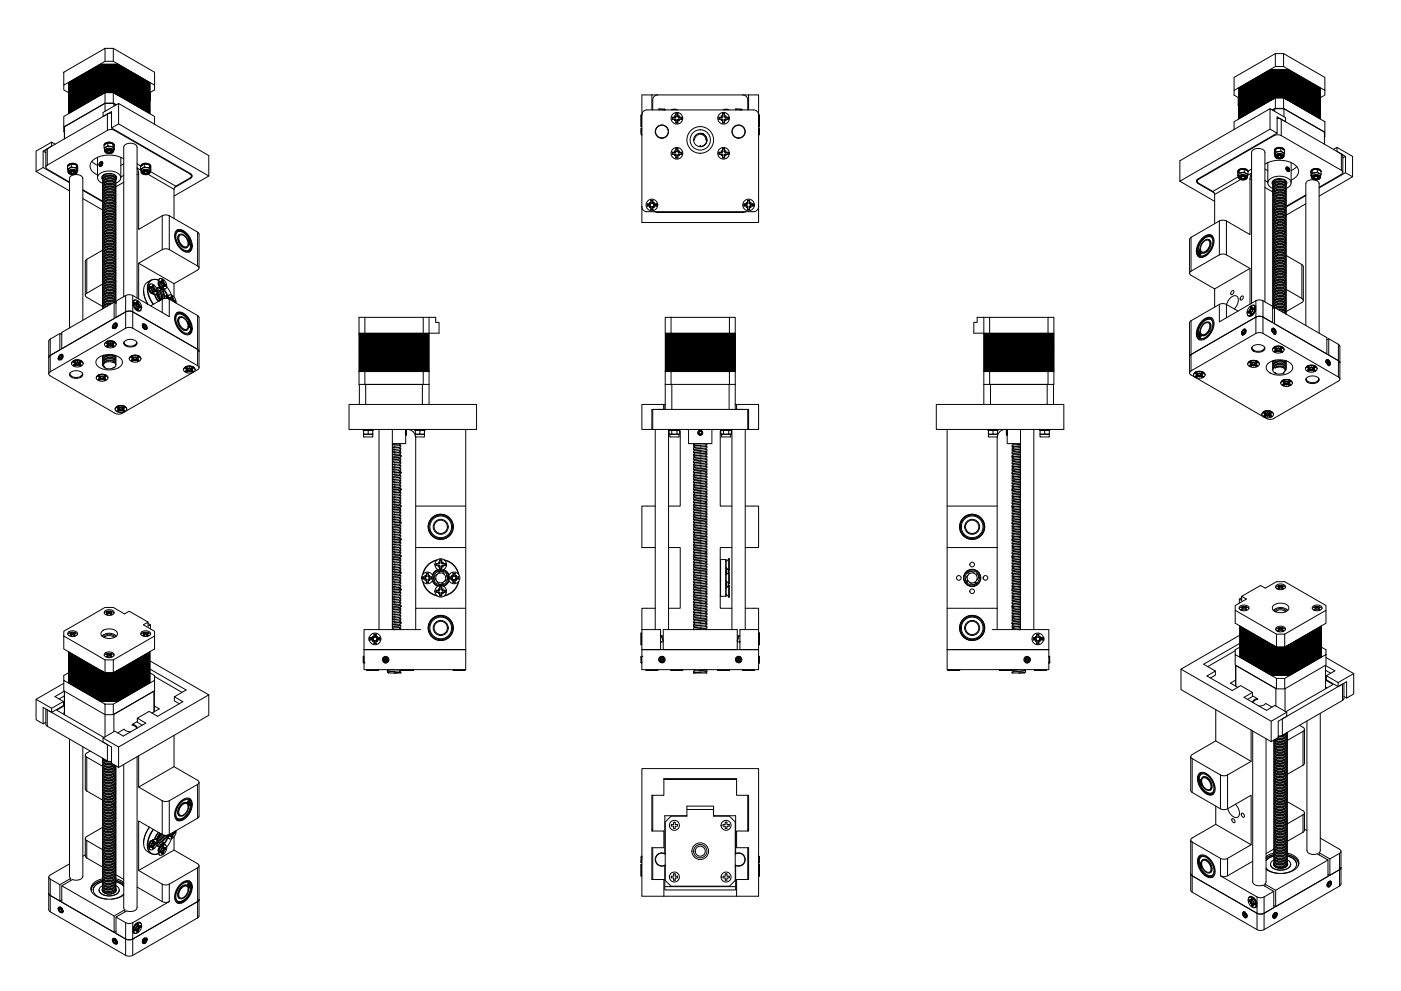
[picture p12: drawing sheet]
<svg xmlns="http://www.w3.org/2000/svg" width="420mm" height="297mm" viewBox="0 0 420 297" stroke-linecap="round" stroke-linejoin="round" font-family="sans-serif">
<!-- layer: Visible (ISO) -->
<g fill="none" stroke="#000" stroke-width=".3">
<path d="M30.1 19.9l5.3 .1zM30.1 19.8l5.3 .1zM30.1 19.6l5.3 .1zM30.1 19.4l5.3 .1zM30.1 19.3h5.3zM30.1 19.9l-9.6 5.5M30.1 19.7l-9.6 5.5M30.1 19.5l-9.6 5.5M30.1 19.4h5.3M30.1 19.8l-9.6 5.5M30.1 19.9h5.3M30.1 19.7l5.3 .1"/>
<path d="M31.5 18.4h2.5l12.3 7.1v1.5l-1.4 .8-9.5-5.6M31.5 14.5h2.5l12.3 7.1v3.9M34 14.5v3.9M35.3 19.3h.1M35.3 19.4h.1M35.3 19.6h.1M35.3 19.7v.1M35.3 19.9h.1M35.4 19.4h-5.3l-9.6 5.6M35.4 19.6h-5.3l-9.6 5.5M35.4 19.9l9.5 5.5M35.4 19.8l9.5 5.5"/>
<path d="M35.4 19.7l9.5 5.5M35.4 19.6l9.5 5.5M35.4 19.5l9.5 5.5M35.4 19.4l9.5 5.6M382.5 16.1l-12.4 7.1v3.9M384.9 19.9h-2.4l-12.4 7.2v1.4l1.4 .8 9.6-5.5h5.2M384.9 16.1l12.4 7.1v3.9l-12.4-7.2zM384.9 16.1h-2.4v3.8M19.1 21.6l12.4-7.1v3.9l-12.4 7.1zM19.1 25.5v1.5l1.4 .8M19.1 34.9l12.4-7.1v3.1l-12.4 7.2zM19.1 38.1v1.4l.2 .1"/>
<path d="M19.4 38l-.1 3.6M20.5 24.9l9.6-5.6-9.6 5.5v9.1M20.5 34v.1M30.1 27.6l5.3 .1zM30.1 27.4l5.3 .1zM30.1 27.3l5.3 .1zM30.1 27.1l5.3 .1zM30.1 27h5.3zM30.1 26.8l5.3 .1zM30.1 26.6l5.3 .1zM30.1 26.5h5.3zM30.1 26.3l5.3 .1z"/>
<path d="M30.1 26.1l5.3 .1zM30.1 26l5.3 .1zM30.1 25.8l5.3 .1zM30.1 25.6l5.3 .1zM30.1 25.5l5.3 .1zM30.1 25.3l5.3 .1zM30.1 25.2h5.3zM30.1 25l5.3 .1zM30.1 24.8l5.3 .1zM30.1 24.7h5.3zM30.1 24.5l5.3 .1zM30.1 24.3l5.3 .1z"/>
<path d="M30.1 24.2l5.3 .1zM30.1 24l5.3 .1zM30.1 23.9h5.3zM30.1 23.7l5.3 .1zM30.1 23.5l5.3 .1zM30.1 23.4h5.3zM30.1 23.2l5.3 .1zM30.1 23l5.3 .1zM30.1 22.9l5.3 .1zM30.1 22.7l5.3 .1zM30.1 22.5l5.3 .1zM30.1 22.4l5.3 .1z"/>
<path d="M30.1 22.2l5.3 .1zM30.1 22.1h5.3zM30.1 21.9l5.3 .1zM30.1 21.7l5.3 .1zM30.1 21.6h5.3zM30.1 21.4l5.3 .1zM30.1 21.2l5.3 .1zM30.1 21.1l5.3 .1zM30.1 20.9l5.3 .1zM30.1 20.7l5.3 .1zM30.1 20.6l5.3 .1zM30.1 20.4l5.3 .1z"/>
<path d="M30.1 20.3h5.3zM30.1 20.1l5.3 .1zM30.1 27.8h5.3M30.1 27.9h.1M30.1 28.1h.1M30.1 28.3h.1M30.1 28.4h.1M30.1 28.4l-9.6 5.6 9.6-5.5M30.1 27.8v.1M30.1 27.9v.1M30.1 28.1v.1M30.1 28.4v.1"/>
<path d="M30.1 28.5h.1M30.1 28.3h.4M30.1 28.2h.7M30.1 28.1h.8M30.1 28h1M30.1 27.9h1.1M30.1 27.9h1.3M30.1 28.3l-9.6 5.6M30.1 28.3l-9.6 5.5M30.1 28.2l-9.6 5.5M30.1 28.1l-9.6 5.5M30.1 28l-9.6 5.5"/>
<path d="M30.1 27.9l-9.6 5.5M30.1 27.8l-9.6 5.5M30.1 27.7l-9.6 5.5M30.1 27.5l-9.6 5.5M30.1 27.4l-9.6 5.5M30.1 27.2l-9.6 5.5M30.1 27l-9.6 5.5M30.1 26.9l-9.6 5.5M30.1 26.7l-9.6 5.5M30.1 26.5l-9.6 5.6M30.1 26.4l-9.6 5.5M30.1 26.2l-9.6 5.5"/>
<path d="M30.1 26.1l-9.6 5.5M30.1 25.9l-9.6 5.5M30.1 25.7l-9.6 5.5M30.1 25.6l-9.6 5.5M30.1 25.4l-9.6 5.5M30.1 25.2l-9.6 5.5M30.1 25.1l-9.6 5.5M30.1 24.9l-9.6 5.5M30.1 24.7l-9.6 5.6M30.1 24.6l-9.6 5.5M30.1 24.4l-9.6 5.5M30.1 24.3l-9.6 5.5"/>
<path d="M30.1 24.1l-9.6 5.5M30.1 23.9l-9.6 5.5M30.1 23.8l-9.6 5.5M30.1 23.6l-9.6 5.5M30.1 23.4l-9.6 5.6M30.1 23.3l-9.6 5.5M30.1 23.1l-9.6 5.5M30.1 23l-9.6 5.5M30.1 22.8l-9.6 5.5M30.1 22.6l-9.6 5.5M30.1 22.5l-9.6 5.5M30.1 22.1l-9.6 5.5"/>
<path d="M30.1 22l-9.6 5.5M30.1 21.8l-9.6 5.5M30.1 21.6l-9.6 5.6M30.1 21.5l-9.6 5.5M30.1 21.3l-9.6 5.5M30.1 21.2l-9.6 5.5M30.1 21l-9.6 5.5M30.1 20.8l-9.6 5.5M30.1 20.7l-9.6 5.5M30.1 20.5l-9.6 5.5M30.1 20.3l-9.6 5.6M30.1 20.2l-9.6 5.5"/>
<path d="M30.1 20l-9.6 5.5M30.1 20.6l-9.6 5.5M30.1 20.7l-9.6 5.6M30.1 21.6l-9.6 5.5M30.1 21.7l-9.6 5.5M30.1 22.4l-9.6 5.5M30.1 22.5l-9.6 5.6M30.1 23.4l-9.6 5.5M30.1 23.5l-9.6 5.5M30.1 24.3l-9.6 5.6M30.1 25.3l-9.6 5.5M30.1 26.3l-9.6 5.5"/>
<path d="M30.1 27.1l-9.6 5.5M30.1 27.1h5.3M30.1 26.3h5.3M30.1 26.1h5.3M30.1 25.3h5.3M30.1 25.1l5.3 .1M30.1 24.3h5.3M30.1 23.5h5.3M30.1 23.3l5.3 .1M30.1 22.5h5.3M30.1 22.4h5.3M30.1 21.7h5.3"/>
<path d="M30.1 21.5l5.3 .1M30.1 20.7h5.3M30.1 20.6h5.3M30.1 27.9h1.2M30.4 28.4h-.3M30.7 28.2l-.6 .1M30.9 33.7l4.7-2.7v6.1l-2.2 1.3v-4.9l-2.5 1.4zM31.5 31l-12.1 7v3.6M31.5 30.9h2.5M33.4 33.9l-1.2 .3-18.3 10.6-.2 .4v4.9M33.4 38.4l23.7 13.6a.76 .76 0 0 1 .5 .8 .76 .76 0 0 1-.5 .7l-4.8 2.7M34.1 27.9h1.3"/>
<path d="M34.2 31.8v-.8l.7 .4-.9-.5v-3.1l12.3 7.1v2.3M34.2 31h-2.7v2.4M34.2 27.9h1.1M34.3 27.9h1.1M34.4 28h1M34.5 28.1h.9M34.7 28.2h.7M34.8 28.2l.6 .1M35 28.3h.4M35.1 28.4h.3M35.2 28.5h.2M35.3 20.1h.1"/>
<path d="M35.3 20.2v.1M35.3 20.4h.1M35.3 20.6h.1M35.3 20.7h.1M35.3 20.9h.1M35.3 21.1h.1M35.3 21.2h.1M35.3 21.4h.1M35.3 21.5v.1M35.3 21.7h.1M35.3 21.9h.1M35.3 22v.1"/>
<path d="M35.3 22.2h.1M35.3 22.4h.1M35.3 22.5h.1M35.3 22.7h.1M35.3 22.8v.1M35.3 23h.1M35.3 23.2h.1M35.3 23.3v.1M35.3 23.5h.1M35.3 23.7h.1M35.3 23.8v.1M35.3 24h.1"/>
<path d="M35.3 24.2h.1M35.3 24.3h.1M35.3 24.5h.1M35.3 24.6v.1M35.3 24.8h.1M35.3 25h.1M35.3 25.1v.1M35.3 25.3h.1M35.3 25.5h.1M35.3 25.6h.1M35.3 25.8h.1M35.3 25.9v.1"/>
<path d="M35.3 26.1h.1M35.3 26.3h.1M35.3 26.4v.1M35.3 26.6h.1M35.3 26.8h.1M35.3 26.9v.1M35.3 27.1h.1M35.3 27.3h.1M35.3 27.4h.1M35.3 27.6h.1M35.3 27.7v.1M35.3 27.9h.1"/>
<path d="M35.3 28.1h.1M35.3 28.2v.1M35.3 28.4h.1M35.3 28.2l.1 .1M35.4 20.1h-5.3l-9.6 5.5M35.4 20.3l-5.3-.1-9.6 5.6M35.4 20.4h-5.3l-9.6 5.5M35.4 20.9h-5.3l-9.6 5.5M35.4 21.1h-5.3l-9.6 5.5M35.4 21.2h-5.3l-9.6 5.5M35.4 21.4h-5.3l-9.6 5.5M35.4 21.9h-5.3l-9.6 5.5"/>
<path d="M35.4 22.1l-5.3-.1-9.6 5.6M35.4 22.2h-5.3l-9.6 5.6M35.4 22.7h-5.3l-9.6 5.5M35.4 22.9l-5.3-.1-9.6 5.6M35.4 23h-5.3l-9.6 5.5M35.4 23.2h-5.3l-9.6 5.5M35.4 23.7h-5.3l-9.6 5.5M35.4 23.9l-5.3-.1-9.6 5.6M35.4 24h-5.3l-9.6 5.5M35.4 24.2h-5.3l-9.6 5.5M35.4 24.5h-5.3l-9.6 5.5M35.4 24.7l-5.3-.1-9.6 5.6"/>
<path d="M35.4 24.8h-5.3l-9.6 5.5M35.4 25h-5.3l-9.6 5.5M35.4 25.5h-5.3l-9.6 5.5M35.4 25.6h-5.3l-9.6 5.6M35.4 25.8h-5.3l-9.6 5.5M35.4 26l-5.3-.1-9.6 5.6M35.4 26.5l-5.3-.1-9.6 5.6M35.4 26.6h-5.3l-9.6 5.5M35.4 26.8h-5.3l-9.6 5.5M35.4 27l-5.3-.1-9.6 5.6M35.4 27.3h-5.3l-9.6 5.5M35.4 27.4h-5.3l-9.6 5.6"/>
<path d="M35.4 27.6h-5.3l-9.6 5.5M35.4 28.4l9.5 5.6-9.5-5.5M35.4 24.5l9.7 5.6-.2 .1M35.4 27.8v.1M35.4 27.9v.1M35.4 28.1v.1M35.4 28.3h.1M35.4 28.4v.1M35.4 28.3l9.5 5.6M35.4 28.3l9.5 5.5M35.4 28.2l9.5 5.5M35.4 28.1l9.5 5.5"/>
<path d="M35.4 28l9.5 5.5M35.4 27.9l9.5 5.5M35.4 27.7l9.5 5.6M35.4 27.6l9.5 5.5M35.4 27.5l9.5 5.5M35.4 27.4l9.5 5.6M35.4 27.4l9.5 5.5M35.4 27.3l9.5 5.5M35.4 27.2l9.5 5.5M35.4 27.1l9.5 5.5M35.4 27l9.5 5.5M35.4 26.9l9.5 5.5"/>
<path d="M35.4 26.8l9.5 5.5M35.4 26.7l9.5 5.5M35.4 26.6l9.5 5.5M35.4 26.5l9.5 5.6M35.4 26.5l9.5 5.5M35.4 26.3l9.5 5.6M35.4 26.2l9.5 5.5M35.4 26.1l9.5 5.5M35.4 26l9.5 5.5M35.4 25.9l9.5 5.5M35.4 25.8l9.5 5.5M35.4 25.7l9.5 5.5"/>
<path d="M35.4 25.6l9.5 5.6M35.4 25.6l9.5 5.5M35.4 25.5l9.5 5.5M35.4 25.4l9.5 5.5M35.4 25.3l9.5 5.5M35.4 25.2l9.5 5.5M35.4 25.1l9.5 5.5M35.4 25l9.5 5.5M35.4 24.8l9.5 5.6M35.4 24.7l9.5 5.6M35.4 24.7l9.5 5.5M35.4 24.6l9.5 5.5"/>
<path d="M35.4 24.4l9.5 5.5M35.4 24.3l9.5 5.6M35.4 24.3l9.5 5.5M35.4 24.2l9.5 5.5M35.4 24.1l9.5 5.5M35.4 24l9.5 5.5M35.4 23.9l9.5 5.5M35.4 23.8l9.5 5.5M35.4 23.7l9.5 5.5M35.4 23.6l9.5 5.5M35.4 23.5l9.5 5.5M35.4 23.4l9.5 5.6"/>
<path d="M35.4 23.3l9.5 5.5M35.4 23.2l9.5 5.5M35.4 23.1l9.5 5.5M35.4 23l9.5 5.5M35.4 22.9l9.5 5.5M35.4 22.8l9.5 5.5M35.4 22.7l9.5 5.5M35.4 22.6l9.5 5.5M35.4 22.5l9.5 5.6M35.4 22.5l9.5 5.5M35.4 22.4l9.5 5.5M35.4 22.3l9.5 5.5"/>
<path d="M35.4 22.1l9.5 5.5M35.4 22l9.5 5.6M35.4 21.9l9.5 5.5M35.4 21.8l9.5 5.5M35.4 21.7l9.5 5.5M35.4 21.6l9.5 5.6M35.4 21.6l9.5 5.5M35.4 21.5l9.5 5.5M35.4 21.4l9.5 5.5M35.4 21.3l9.5 5.5M35.4 21.2l9.5 5.5M35.4 21.1l9.5 5.5"/>
<path d="M35.4 21l9.5 5.5M35.4 20.9l9.5 5.5M35.4 20.8l9.5 5.5M35.4 20.7l9.5 5.6M35.4 20.7l9.5 5.5M35.4 20.5l9.5 5.6M35.4 20.4l9.5 5.5M35.4 20.3l9.5 5.6M35.4 20.3l9.5 5.5M35.4 20.2l9.5 5.5M35.4 20.1l9.5 5.5M35.4 20l9.5 5.5"/>
<path d="M35.6 31l27 15.6v6.2l-27-15.7M44.9 24.9l-9.5-5.6 9.5 5.5v9.1M44.9 34v.1M45.1 27.7v2.4M192.3 39.1l.1 .8M192.3 34.5v3.5zM192.3 38.5l.1 1.9M192.3 38.5l.1 .7M192.3 38h.1M192.3 34.6h.1M192.3 38.5l.2 .1M192.4 39.2l.1 1.2"/>
<path d="M192.4 39.9v.5M192.4 34.6v3.4M192.4 39.2v.7M192.4 34.6l.1 .1M192.5 28.4h35v38.3h-35zM192.5 37.8l-.1 .2M192.5 34.4a1.5 1.5 0 0 1 1.5-1.5h32a1.5 1.5 0 0 1 1.5 1.5M195.5 28.4v4.5M197.2 28.4a1.5 1.5 0 0 0-1.5 1.5v3M197.5 32.7l2 .2M197.5 32.8l.2 .1M198.3 32.7l-.8 .1"/>
<path d="M199.5 32.9h-1M199.5 32.9h-.1M199.5 32.9h-.4M199.5 32.9h.1M201.6 35.1v.7l1-.1M201.6 35.8l1-.1-.1 .3M201.7 32.8h1.2M201.7 35.2v.5M202.2 32.8l-.8 .1M202.3 32.8l.8 .1M202.3 34.7l.5 .3zM202.3 34.7l.3 .5-.1-.3"/>
<path d="M202.4 35.1h-.8l1 .1M202.4 35.8l-.1 .4 .5-.3M202.7 36v.9l.5-.1M202.7 34v.9M202.8 35.9l-.5 .3M202.8 34.1v.9M202.8 35.9v.9M202.8 33h-1.1M203.2 35.9l.1 1h-.6M203.3 34.9v-.9l-.1 1M203.3 34h-.6l.5 .1M203.4 35.2l1-.1z"/>
<path d="M203.4 35.7l.3 .5-.4-.2M203.5 36l-.3-.1 .1 1M203.6 35.1l.1-.4-.3 .5M203.7 34.7l-.5 .3 .3-.1M204.3 35.7h-.9l.3 .5M204.3 35.2l.1 .6h-.8M204.4 35.1v.7M210.2 40a2 2 0 0 1 1.8 1.9 2 2 0 0 1-1.6 2M215.6 35.1v.7l1-.1M215.6 35.8l1-.1-.1 .3M215.7 35.2v.5M216.3 34.7l.5 .3z"/>
<path d="M216.3 34.7l.3 .5-.1-.3M216.4 35.1h-.8l1 .1M216.4 35.8l-.1 .4 .5-.3M216.7 36v.9l.5-.1M216.7 34v.9M216.8 35.9l-.5 .3M216.8 34.1v.9M216.8 35.9v.9M217.1 32.8h1.2M217.2 35.9l.1 1h-.6M217.3 34.9v-.9l-.1 1M217.3 34h-.6l.5 .1"/>
<path d="M217.4 35.2l1-.1zM217.4 35.7l.3 .5-.4-.2M217.5 36l-.3-.1 .1 1M217.6 35.1l.1-.4-.3 .5M217.7 34.7l-.5 .3 .3-.1M217.7 32.8l-.8 .1M217.8 32.8l.8 .1M218.3 35.7h-.9l.3 .5M218.3 35.2l.1 .6h-.8M218.3 33h-1.1M218.4 35.1v.7M220.6 32.7l1.9 .2"/>
<path d="M220.6 32.8l.1 .1M221.3 32.7l-.7 .1M222.5 32.9h-1M222.5 32.9h-.1M222.5 32.9h-.4M222.5 32.9h.1M222.8 28.4a1.5 1.5 0 0 1 1.5 1.6v2.9M224.5 28.4v4.5M227.5 37.8l.1 .2M227.5 38.5l.1 1.2M227.5 38.5h.1M227.6 38.4h.1"/>
<path d="M227.6 38.4v.6M227.6 38.5l.1 1.9M227.6 39l.1 .8M227.6 39.7l.1 .7M227.6 34.6v3.4M227.6 39v.7M227.6 38h.1M227.6 34.6h.1M227.6 34.6l-.1 .1M227.7 34.5v3.5zM371.3 29.2v2.5M371.5 35.5l9.6-5.5-9.6 5.6"/>
<path d="M371.5 26.4v.1M380.9 32.6l-27.1 15.6v6.1l27.1-15.6M381.1 29.8h.1M381.1 29.7h.1M381.1 29.5h.1M381.1 29.3h.1M381.1 29.2l5.3 .1zM381.1 29l5.3 .1zM381.1 28.8l5.3 .1zM381.1 28.7l5.3 .1zM381.1 28.5l5.3 .1zM381.1 28.4h5.3z"/>
<path d="M381.1 28.2l5.3 .1zM381.1 28l5.3 .1zM381.1 27.9h5.3zM381.1 27.7l5.3 .1zM381.1 27.5l5.3 .1zM381.1 27.4l5.3 .1zM381.1 27.2l5.3 .1zM381.1 27l5.3 .1zM381.1 26.9l5.3 .1zM381.1 26.7l5.3 .1zM381.1 26.6h5.3zM381.1 26.4l5.3 .1z"/>
<path d="M381.1 26.2l5.3 .1zM381.1 26.1h5.3zM381.1 25.9l5.3 .1zM381.1 25.7l5.3 .1zM381.1 25.6l5.3 .1zM381.1 25.4l5.3 .1zM381.1 25.3h5.3zM381.1 25.1l5.3 .1zM381.1 24.9l5.3 .1zM381.1 24.8h5.3zM381.1 24.6l5.3 .1zM381.1 24.4l5.3 .1z"/>
<path d="M381.1 24.3l5.3 .1zM381.1 24.1l5.3 .1zM381.1 23.9l5.3 .1zM381.1 23.8l5.3 .1zM381.1 23.6l5.3 .1zM381.1 23.5h5.3zM381.1 23.3l5.3 .1zM381.1 23.1l5.3 .1zM381.1 23h5.3zM381.1 22.8l5.3 .1zM381.1 22.6l5.3 .1zM381.1 22.5l5.3 .1z"/>
<path d="M381.1 22.3l5.3 .1zM381.1 22.1l5.3 .1zM381.1 22l5.3 .1zM381.1 21.8l5.3 .1zM381.1 21.7h5.3zM381.1 21.5l5.3 .1zM381.1 21.3l5.3 .1zM381.1 21.2l5.3 .1zM381.1 21l5.3 .1zM381.1 20.8l5.3 .1zM381.1 29.3v.1M381.1 29.5v.1"/>
<path d="M381.1 29.8v.1M381.1 29.9h.4M381.1 29.8h.5M381.1 29.7h.7M381.1 29.7h.8M381.1 29.6h.9M381.1 29.4h1.2M381.1 29.3h5.3M381.1 21.1l-9.6 5.5M381.1 21.3l-9.6 5.5M381.1 21.4l-9.6 5.5M381.1 21.6l-9.6 5.5"/>
<path d="M381.1 21.7l-9.6 5.6M381.1 21.9l-9.6 5.5M381.1 22.1l-9.6 5.5M381.1 22.2l-9.6 5.5M381.1 22.4l-9.6 5.5M381.1 22.6l-9.6 5.5M381.1 22.7l-9.6 5.5M381.1 22.9l-9.6 5.5M381.1 23l-9.6 5.6M381.1 23.2l-9.6 5.5M381.1 23.4l-9.6 5.5M381.1 23.5l-9.6 5.5"/>
<path d="M381.1 23.7l-9.6 5.5M381.1 23.9l-9.6 5.5M381.1 24l-9.6 5.5M381.1 24.2l-9.6 5.5M381.1 24.4l-9.6 5.5M381.1 24.5l-9.6 5.5M381.1 24.7l-9.6 5.5M381.1 24.8l-9.6 5.6M381.1 25l-9.6 5.5M381.1 25.2l-9.6 5.5M381.1 25.3l-9.6 5.5M381.1 25.5l-9.6 5.5"/>
<path d="M381.1 25.7l-9.6 5.5M381.1 25.8l-9.6 5.5M381.1 26l-9.6 5.5M381.1 26.1l-9.6 5.6M381.1 26.3l-9.6 5.5-.2-.1M381.1 26.5l-9.6 5.5M381.1 26.6l-9.6 5.5M381.1 26.8l-9.6 5.5M381.1 27l-9.6 5.5M381.1 27.1l-9.6 5.5M381.1 27.3l-9.6 5.5M381.1 27.5l-9.6 5.5"/>
<path d="M381.1 27.6l-9.6 5.5M381.1 27.8l-9.6 5.5M381.1 27.9l-9.6 5.6M381.1 28.1l-9.6 5.5M381.1 28.3l-9.6 5.5M381.1 28.4l-9.6 5.5M381.1 28.6l-9.6 5.5M381.1 28.8l-9.6 5.5M381.1 28.9l-9.6 5.5M381.1 29.1l-9.6 5.5M381.1 29.3l-9.6 5.5M381.1 29.4l-9.6 5.5"/>
<path d="M381.1 29.5l-9.6 5.5M381.1 29.6l-9.6 5.5M381.1 29.7l-9.6 5.5M381.1 29.7l-9.6 5.6M381.1 29.8l-9.6 5.5M381.1 29.9l-9.6 5.5M381.1 30.1h.1M381.1 28.8l-9.6 5.6M381.1 28.7l-9.6 5.5M381.1 27.9l-9.6 5.5M381.1 27.7l-9.6 5.5M381.1 27l-9.6 5.6"/>
<path d="M381.1 26.9l-9.6 5.5M381.1 26.1l-9.8 5.6M381.1 25.9l-9.6 5.5M381.1 25.1l-9.6 5.5M381.1 24.3l-9.6 5.5M381.1 24.1l-9.6 5.5M381.1 23.3l-9.6 5.5M381.1 22.5l-9.6 5.5M381.1 22.3l-9.6 5.5M381.1 21.5l-9.6 5.5M381.1 27.8h5.2l9.6 5.5M381.1 28.8h5.3l9.5 5.5"/>
<path d="M381.1 27h5.3l9.5 5.5M381.1 26.9l5.3-.1 9.5 5.5M381.1 26h5.3l9.5 5.5M381.1 25.2h5.3l9.5 5.5M381.1 25.1l5.3-.1 9.5 5.5M381.1 24.2h5.3l9.5 5.5M381.1 23.3l5.3-.1 9.5 5.5M381.1 22.5l5.3-.1 9.5 5.5M381.1 22.3l5.3-.1 9.5 5.5M381.1 21.5l5.3-.1 9.5 5.5M381.1 29.6h.8M381.1 28.7h5.2"/>
<path d="M381.1 27.7h5.2M381.1 25.9h5.2M381.1 24.1h5.2M381.1 21.3h5.2M381.4 30h-.3M382.2 29.5h-1.1M382.3 32.6l-.7 .4 .9-.5v-3.2l-12.4 7.2v2.3M382.5 32.5h2.4M383 35.5l1.2 .2M383 39.9l-23.7 13.7a.76 .76 0 0 0-.5 .7 .76 .76 0 0 0 .5 .7l4.8 2.8M384.9 29.3l12.4 7.2v3.1l-12.4-7.1zM385 35v-2.4l12.2 7v3.6"/>
<path d="M385 32.6h-2.7v.8M385.1 29.4h1.3M385.2 29.5h1.2M385.4 29.6h1M385.5 29.6h.8M385.5 29.7h.9M385.6 36.5v-1.2l-4.7-2.7v6.1l2.1 1.2v-4.9l19.3 11.2 .4 .6v4.9M385.7 29.7h.7M385.8 29.8h.6M385.9 29.9h.5M386 30h.4M386.2 30.1h.2"/>
<path d="M386.3 20.8h-5.2l-9.6 5.6 9.6-5.5M386.3 29.1h-5.2l-9.6 5.6M386.3 29h-5.2l-9.6 5.5M386.3 28.5h-5.2l-9.6 5.5M386.3 28.3h-5.2l-9.6 5.6M386.3 28.2h-5.2l-9.6 5.5M386.3 28h-5.2l-9.6 5.5M386.3 27.5h-5.2l-9.6 5.5M386.3 27.3h-5.2l-9.6 5.6M386.3 27.2h-5.2l-9.6 5.5M386.3 26.7h-5.2l-9.6 5.5M386.3 26.5h-5.2l-9.6 5.6"/>
<path d="M386.3 26.4h-5.2l-9.6 5.5M386.3 26.2h-5.2l-9.6 5.5M386.3 25.7h-5.2l-9.6 5.6M386.3 25.6h-5.2l-9.6 5.5M386.3 25.4h-5.2l-9.6 5.5M386.3 24.9h-5.2l-9.6 5.5M386.3 24.7h-5.2l-9.6 5.6M386.3 24.6h-5.2l-9.6 5.5M386.3 24.4h-5.2l-9.6 5.5M386.3 23.9h-5.2l-9.6 5.6M386.3 23.6h-5.2l-9.6 5.5M386.3 23.4h-5.2l-9.6 5.6"/>
<path d="M386.3 23.1h-5.2l-9.6 5.5M386.3 22.9h-5.2l-9.6 5.6M386.3 22.8h-5.2l-9.6 5.5M386.3 22.6h-5.2l-9.6 5.5M386.3 22.1h-5.2l-9.6 5.6M386.3 22h-5.2l-9.6 5.5M386.3 21.8h-5.2l-9.6 5.5M386.3 21.6h-5.2l-9.6 5.6M386.3 21.1h-5.2l-9.6 5.6M386.3 21h-5.2l-9.6 5.5v9.2M386.3 21h.1M386.3 21.2h.1"/>
<path d="M386.3 21.3h.1M386.3 21.5h.1M386.3 21.7h.1M386.3 21.8h.1M386.3 22h.1M386.3 22.1h.1M386.3 22.3h.1M386.3 22.5h.1M386.3 22.6h.1M386.3 22.8h.1M386.3 23h.1M386.3 23.1h.1"/>
<path d="M386.3 23.3h.1M386.3 23.5h.1M386.3 23.6h.1M386.3 23.8h.1M386.3 23.9h.1M386.3 24.1h.1M386.3 24.3h.1M386.3 24.4h.1M386.3 24.6h.1M386.3 24.8h.1M386.3 24.9h.1M386.3 25.1h.1"/>
<path d="M386.3 25.3h.1M386.3 25.4h.1M386.3 25.6h.1M386.3 25.7h.1M386.3 25.9h.1M386.3 26.1h.1M386.3 26.2h.1M386.3 26.4h.1M386.3 26.6h.1M386.3 26.7h.1M386.3 26.9h.1M386.3 27h.1"/>
<path d="M386.3 27.2h.1M386.3 27.4h.1M386.3 27.5h.1M386.3 27.7h.1M386.3 27.9h.1M386.3 28h.1M386.3 28.2h.1M386.3 28.4h.1M386.3 28.5h.1M386.3 28.7h.1M386.3 28.8h.1M386.3 29h.1"/>
<path d="M386.3 29.2h.1M386.3 29.3h.1M386.3 29.5h.1M386.3 29.7h.1M386.3 29.8h.1M386.3 30h.1M386.4 20.8l9.5 5.6-9.5-5.5M386.4 29.3v.1M386.4 29.5v.1M386.4 29.7h.1M386.4 29.8v.1M386.4 29.9l9.5 5.5"/>
<path d="M386.4 29.8l9.5 5.5M386.4 29.7l9.5 5.6M386.4 29.7l9.5 5.5M386.4 29.6l9.5 5.5M386.4 29.5l9.5 5.5M386.4 29.4l9.5 5.5M386.4 29.3l9.5 5.5M386.4 29.2l9.5 5.5M386.4 29l9.5 5.6M386.4 28.9l9.5 5.5M386.4 28.8l9.5 5.6M386.4 28.7l9.5 5.5"/>
<path d="M386.4 28.6l9.5 5.5M386.4 28.5l9.5 5.5M386.4 28.4l9.5 5.5M386.4 28.3l9.5 5.5M386.4 28.2l9.5 5.5M386.4 28.1l9.5 5.5M386.4 28l9.5 5.5M386.4 27.9l9.5 5.6M386.4 27.9l9.5 5.5M386.4 27.6l9.5 5.6M386.4 27.5l9.5 5.5M386.4 27.4l9.5 5.5"/>
<path d="M386.4 27.3l9.5 5.5M386.4 27.2l9.5 5.5M386.4 27.1l9.5 5.5M386.4 27l9.5 5.6M386.4 26.9l9.5 5.5M386.4 26.7l9.5 5.5M386.4 26.6l9.5 5.5M386.4 26.5l9.5 5.5M386.4 26.4l9.5 5.5M386.4 26.3l9.5 5.5M386.4 26.1l9.5 5.6M386.4 26.1l9.5 5.5"/>
<path d="M386.4 25.9l9.5 5.5M386.4 25.8l9.5 5.5M386.4 25.7l9.5 5.6M386.4 25.7l9.5 5.5M386.4 25.6l9.5 5.5M386.4 25.5l9.5 5.5M386.4 25.4l9.5 5.5M386.4 25.3l9.5 5.5M386.4 25.1l9.5 5.5M386.4 24.9l9.5 5.5M386.4 24.8l9.5 5.6M386.4 24.7l9.5 5.5"/>
<path d="M386.4 24.6l9.5 5.5M386.4 24.5l9.5 5.5M386.4 24.4l9.5 5.5M386.4 24.3l9.5 5.5M386.4 24.1l9.5 5.5M386.4 24l9.5 5.5M386.4 23.9l9.5 5.6M386.4 23.9l9.5 5.5M386.4 23.8l9.5 5.5M386.4 23.7l9.5 5.5M386.4 23.6l9.5 5.5M386.4 23.5l9.5 5.5"/>
<path d="M386.4 23.3l9.5 5.6M386.4 23.1l9.5 5.5M386.4 23l9.5 5.6M386.4 23l9.5 5.5M386.4 22.9l9.5 5.5M386.4 22.8l9.5 5.5M386.4 22.7l9.5 5.5M386.4 22.6l9.5 5.5M386.4 22.5l9.5 5.5M386.4 22.3l9.5 5.5M386.4 22.1l9.5 5.6M386.4 22.1l9.5 5.5"/>
<path d="M386.4 21.9l9.5 5.6M386.4 21.8l9.5 5.5M386.4 21.7l9.5 5.6M386.4 21.7l9.5 5.5M386.4 21.6l9.5 5.5M386.4 21.5l9.5 5.5M386.4 21.3l9.5 5.5M386.4 21.2l9.5 5.5M386.4 21.1l9.5 5.5M386.4 21l9.5 5.5M395.9 35.5v.2M395.9 35.3v.2"/>
<path d="M395.9 35.2v.1M395.9 35v.2M395.9 34.8v.2M395.9 34.7v.1M395.9 34.4v.3M395.9 34.2v.2M395.9 34v.2M395.9 33.9v.1M395.9 33.7v.2M395.9 33.5v.2M395.9 33.4v.1M395.9 33.2v.2"/>
<path d="M395.9 33v.2M395.9 32.9v.1M395.9 32.7v.2M395.9 32.6v.1M395.9 32.4v.2M395.9 32.2v.2M395.9 32.1v.1M395.9 31.9v.2M395.9 31.7v.2M395.9 31.6v.1M395.9 31.4v.2M395.9 31.3v.1"/>
<path d="M395.9 31.1v.2M395.9 30.9v.2M395.9 30.8v.1M395.9 30.6v.2M395.9 30.4v.2M395.9 30.1v.3M395.9 29.9v.2M395.9 29.8v.1M395.9 29.6v.2M395.9 29.5v.1M395.9 29.3v.2M395.9 29.1v.2"/>
<path d="M395.9 29v.1M395.9 28.6v.4M395.9 28.5v.1M395.9 28.3v.2M395.9 28.1v.2M395.9 28v.1M395.9 27.8v.2M395.9 27.7v.1M395.9 27.5v.2M395.9 27.3v.2M395.9 27.2v.1M395.9 27v.2"/>
<path d="M395.9 26.8v.2M395.9 26.7v.1M395.9 26.5v.2M395.9 35.5l-9.5-5.5 9.5 5.6M395.9 26.4v.1M397.3 27.1v1.4l-1.4 .8M397.3 39.6l-.1 1.5M10.8 51.4l10 5.8M12.9 50.2l7.9 4.6M15.5 42.6l-4.7 2.7v6.1l2.1-1.2v-4.9M16.5 43.2l-1-.6v1.2l-2.6 1.5 .8 .5M20.8 51.6a1.2 1.2 0 0 0 2 0"/>
<path d="M20.8 50.4h.1M20.8 54.6l-6.6-3.9a.65 .65 0 0 1-.5-.6 .65 .65 0 0 1 .5-.6l18-10.4 1.3-.3 .8 .3 22.7 13a.65 .65 0 0 1 .4 .7 .65 .65 0 0 1-.4 .6l-4.3 2.4-.5 .7v9M21 51.3l.7-.2a.87 .87 0 0 1 1.1 .6 1.07 1.07 0 0 1-1.1 .5 1.07 1.07 0 0 1-.9-.7zM21 51.6l.4 .4M21 51.6l.3-.4 .7-.1 .5 .3-.1 .4M21 51.6h.1M21 51.5h.1M21.3 51.4l.5-.1 .6 .2a.64 .64 0 0 1-.6 .6 .64 .64 0 0 1-.7-.5zM21.3 51.5l.2-.2a.54 .54 0 0 1 .8 .4l-.7 .2-.3-.1zM21.4 49.2l-1.2 .7M21.4 49.2l1.5 .3M21.4 49.2v.8"/>
<path d="M21.6 51.1l-.6 .5M21.8 51.1l-.5 .1-.3 .4M21.9 51.1l-.6 .1-.3 .4M22.1 50.2l-1.3 .2M22.1 50.2a.81 .81 0 0 0-1.3 .2M22.1 50.2h.1M22.2 50.2l.9 .6M22.2 50.2h.7l.2 .6M22.5 51.5l-.1 .2M22.9 49.5l.2 .3M22.9 49.5v.7M23.1 50.8a1.26 1.26 0 0 1-.3 1.4 1.26 1.26 0 0 1-1.5 .1 1.04 1.04 0 0 1-.9-.8 1.04 1.04 0 0 1 .4-1.1l-.6 .2 .2 .5"/>
<path d="M23.1 49.8h.1M23.1 50.8l.2 .3M23.1 49.8l.2 1.3M23.3 50.2a1.56 1.56 0 0 0-1.1-1.3 1.56 1.56 0 0 0-1.7 .4l-.2 .3-.1 1M23.3 51.1l-.1 .2M24.8 57.1l6 3.4a2.16 2.16 0 0 1 3.2-1.4l.5 .3 .2 .7M24.8 56.9l5.9 3.4a2.19 2.19 0 0 1 3.5-1.5l.5 .5v.6M24.8 59.5l6 3.4M27.5 48.4l1.7 1.2M29.2 47.2v6.1M29.7 49.3v.1M29.9 49.4h.2"/>
<path d="M29.9 49.4l-.1 .1M29.9 48.8l.4-.2a.6 .6 0 0 1 .1 .6 .6 .6 0 0 1-.6 .3zM29.9 49.8h.1M30.1 48.6h.4v.5l-.4 .5h-.4v-.2M30.1 48.7h.3v.4l-.3 .4h-.3zM30.1 48.7l.3 .1M30.2 49.3l-.3-.2v.3M30.3 48.5h.3a.8 .8 0 0 1 0 .9 .8 .8 0 0 1-.8 .4l-.1-.2M30.4 48.9l-.3-.2-.3 .3M30.4 48.6h.1M30.5 48.6a.72 .72 0 0 1-.6 1.1M30.5 49.6l.3-.6-.3-.4a.69 .69 0 0 1 .1 .7 .69 .69 0 0 1-.7 .4"/>
<path d="M30.5 49.6l-.3 .2-.3-.1M30.5 49.5l-.1 .1M30.6 48.6h.1M30.6 49.1l-.3 .5M30.6 48.5h.1M30.7 48.5a.87 .87 0 0 1-.8 1.3M30.7 49.2l-.4 .5M30.7 48.7a.74 .74 0 0 1-.7 1M30.7 54.9a1.63 1.63 0 0 1-1.5-1.5 1.63 1.63 0 0 1 1.3-1.7 5 5 0 0 1 5.4 .7 1.62 1.62 0 0 1-1.2 2.5M31.2 43.5a1.72 1.72 0 0 1 3 0v.3M31.2 43.5h.1M31.2 52.3l-.4 .9"/>
<path d="M31.5 52.2l-.4 .4M31.7 45.3a1.2 1.2 0 0 0 2 0M31.8 44.1h-.1M32 44.9l.7-.2a.88 .88 0 0 1 1 .6 1.08 1.08 0 0 1-1 .6 1.08 1.08 0 0 1-.9-.7zM32 45.3h.1M32 45.3l.4 .4M32 45.1v.1M32.2 45.1l.6-.1 .5 .2a.63 .63 0 0 1-.6 .5 .63 .63 0 0 1-.6-.4zM32.2 45.1l.6-.1 .5 .4-.8 .2-.2-.1zM32.3 42.9l-1.1 .6v.8M32.3 42.9l1.6 .2M32.3 42.9v.8"/>
<path d="M32.6 44.8l-.6 .4 .3-.3 .6-.1 .5 .2v.4M32.8 44.8l-.6 .1-.2 .4M32.9 44.8l-.7 .1-.2 .4M33.1 43.9l-1.3 .2M33.1 43.9a.81 .81 0 0 0-1.3 .2M33.1 43.9h.1M33.1 43.9l1 .5M33.1 43.9h.8l.2 .5M33.5 45.2l-.1 .2M33.5 52.1a2.08 2.08 0 0 0-2.8 1.7M33.9 43.1l.2 .4M33.9 43.1v.8"/>
<path d="M34.1 44.4a1.26 1.26 0 0 1-.4 1.5 1.26 1.26 0 0 1-1.5 .1 1.04 1.04 0 0 1-.9-.8 1.04 1.04 0 0 1 .4-1.1l-.5 .2 .2 .4M34.1 43.5h.1M34.1 44.5l.2 .3M34.1 43.5l.2 1.3M34.2 52.3l.5 .5v.6M34.3 44.8l-.2 .1M34.4 53.2a2.21 2.21 0 0 0-3.3 .2M34.4 54a2.21 2.21 0 0 0-3.3 .2M34.4 54.8a2.21 2.21 0 0 0-3.3 .2M34.4 55.7a2.21 2.21 0 0 0-3.3 .2M34.4 56.5a2.2 2.2 0 0 0-3.3 .2M34.4 57.3a2.21 2.21 0 0 0-3.3 .2"/>
<path d="M34.4 58.1a2.21 2.21 0 0 0-3.3 .2M34.4 58.9a2.2 2.2 0 0 0-3.3 .2M34.4 59.7a2.21 2.21 0 0 0-3.3 .2M34.7 53.6a1.41 1.41 0 0 0-1.9-1.2 1.72 1.72 0 0 0-2 1.6M34.7 54.4a1.4 1.4 0 0 0-1.9-1.2 1.71 1.71 0 0 0-2 1.6M34.7 55.2a1.4 1.4 0 0 0-1.9-1.2 1.71 1.71 0 0 0-2 1.6M34.7 56a1.41 1.41 0 0 0-1.9-1.1 1.72 1.72 0 0 0-2 1.5M34.7 56.8a1.4 1.4 0 0 0-1.9-1.1 1.72 1.72 0 0 0-2 1.5M34.7 57.7a1.4 1.4 0 0 0-1.9-1.2 1.71 1.71 0 0 0-2 1.6M34.7 58.5a1.41 1.41 0 0 0-1.9-1.2 1.72 1.72 0 0 0-2 1.6M34.7 59.3a1.4 1.4 0 0 0-1.9-1.2 1.72 1.72 0 0 0-2 1.6M34.7 53.9a1.25 1.25 0 0 0 0-1.4 1.25 1.25 0 0 0-1.3-.5 2.47 2.47 0 0 0-2.9 1.1l.2 .8"/>
<path d="M34.7 54.2a1.64 1.64 0 0 0-2.4-1.3 1.58 1.58 0 0 0-1.6 1.7M34.7 55a1.64 1.64 0 0 0-2.4-1.3 1.58 1.58 0 0 0-1.6 1.7M34.7 55.8a1.63 1.63 0 0 0-2.4-1.3 1.58 1.58 0 0 0-1.6 1.7M34.7 56.6a1.64 1.64 0 0 0-2.4-1.3 1.58 1.58 0 0 0-1.6 1.7M34.7 57.4a1.64 1.64 0 0 0-2.4-1.3 1.58 1.58 0 0 0-1.6 1.8M34.7 58.3a1.63 1.63 0 0 0-2.4-1.3 1.58 1.58 0 0 0-1.6 1.7M34.7 59.1a1.63 1.63 0 0 0-2.4-1.3 1.58 1.58 0 0 0-1.6 1.7M36.2 47.2v6.1M37.1 47.6a8.6 8.6 0 0 0-9.2 .4 2.32 2.32 0 0 0 .6 4l.7 .4M37.1 52.5l-.9 .5M37.1 49.1l-.9 .5M41.1 50.4l.5 1.6v16.8l7.1-4.1 1.2-.3 .9 .3 8.5 4.9 .4 .6v10.1"/>
<path d="M42.2 49.8a1.71 1.71 0 0 1 3 0v.4M42.7 51.6a1.2 1.2 0 0 0 2 0M42.7 50.4h.1M42.9 51.3l.7-.2a.87 .87 0 0 1 1.1 .6 1.07 1.07 0 0 1-1 .5 1.07 1.07 0 0 1-1-.7zM42.9 51.6h.1M43 51.6l.3 .4M43 51.6l.2-.4 .7-.1 .5 .3-.1 .4M43 51.5h.1M43.2 51.4l.6-.1 .5 .2a.64 .64 0 0 1-.6 .6 .64 .64 0 0 1-.7-.5zM43.2 51.5l.8-.1 .2 .3-.7 .2-.3-.1zM43.3 49.2l-1.1 .7v.7M43.3 49.2l1.5 .3"/>
<path d="M43.3 49.2v.8M43.5 51.1l-.5 .5M43.7 51.1l-.5 .1-.2 .4M43.8 51.1l-.6 .1-.2 .4M44 50.2l-1.3 .2M44 50.2a.82 .82 0 0 0-1.3 .2M44 50.2h.1M44.1 50.2l.9 .6M44.1 50.2h.7l.2 .6M44.4 51.5v.2M44.8 49.5l.4 .8v.8M44.8 49.5v.7"/>
<path d="M45 50.8a1.26 1.26 0 0 1-.3 1.4 1.26 1.26 0 0 1-1.5 .1 1.04 1.04 0 0 1-.9-.8 1.04 1.04 0 0 1 .4-1.1l-.5 .2 .1 .5M45 50.8l.2 .3M45.2 51.1l-.1 .2M57.4 52.2v.6M62.6 52.8l-10.4 6M192.4 40.4h.1M192.5 40.4h.1M201.6 45.6v.7l1-.1M201.6 46.3l1-.1-.1 .3M201.7 45.7v.5M202.3 45.2l.5 .3zM202.3 45.2l.3 .5-.1-.3"/>
<path d="M202.4 45.6h-.8l1 .1M202.4 46.3l-.1 .4 .5-.3M202.7 46.5v.9l.5-.1M202.7 44.5v.9M202.8 46.4l-.5 .3M202.8 44.6v.9M202.8 46.4v.9M203.2 46.4l.1 1h-.6M203.3 45.4v-.9l-.1 1M203.3 44.5h-.6l.5 .1M203.4 45.7l1-.1zM203.4 46.2l.3 .5-.4-.2"/>
<path d="M203.5 46.5l-.3-.1 .1 1M203.6 45.6l.1-.4-.3 .5M203.7 45.2l-.5 .3 .3-.1M204.3 46.2h-.9l.3 .5M204.3 45.7l.1 .6h-.8M204.4 45.6v.7M208 41.9a2.01 2.01 0 0 0 2 2M208 41.9a2 2 0 0 1 2-1.9 2 2 0 0 1 2 1.9 2 2 0 0 1-2 2M208 41.9h.3M208.3 41.9a1.7 1.7 0 0 1 1.7-1.7 1.7 1.7 0 0 1 1.7 1.7M210 43.6v.3v-.3M210.8 40.1h.1"/>
<path d="M211.7 41.9h.3a2.01 2.01 0 0 1-2 2M215.6 45.6v.7l1-.1M215.6 46.3l1-.1-.1 .3M215.7 45.7v.5M216.3 45.2l.5 .3zM216.3 45.2l.3 .5-.1-.3M216.4 45.6h-.8l1 .1M216.4 46.3l-.1 .4 .5-.3M216.7 46.5v.9l.5-.1M216.7 44.5v.9M216.8 46.4l-.5 .3M216.8 44.6v.9"/>
<path d="M216.8 46.4v.9M217.2 46.4l.1 1h-.6M217.3 45.4v-.9l-.1 1M217.3 44.5h-.6l.5 .1M217.4 45.7l1-.1zM217.4 46.2l.3 .5-.4-.2M217.5 46.5l-.3-.1 .1 1M217.6 45.6l.1-.4-.3 .5M217.7 45.2l-.5 .3 .3-.1M218.3 46.2h-.9l.3 .5M218.3 45.7l.1 .6h-.8M218.4 45.6v.7"/>
<path d="M227.5 40.3l.2 .1M353.8 54.3l10.5 6M359.1 53.8v.5M371.2 52.7l.2 .1M371.3 51.7a1.56 1.56 0 0 1 1.1-1.3 1.56 1.56 0 0 1 1.6 .5l.2 .3 .1 1M371.4 52.4l-.2 .3M371.4 51.4l-.2 1.3M371.4 51.3v.1M371.6 51l-.2 .3M371.6 51v.8M371.8 53.1a1.2 1.2 0 0 0 1.9 0M371.9 52.9l.7-.3a.81 .81 0 0 1 1.1 .8l-1 .4a.77 .77 0 0 1-.9-.7z"/>
<path d="M372 53v.1M372 53.1v.1M372.1 53l.3-.2a.62 .62 0 0 1 .9 .4 .64 .64 0 0 1-.7 .4 .64 .64 0 0 1-.5-.6zM372.2 53.1l.8-.2 .3 .3-.7 .3zM372.4 51.8l-1 .5M372.4 51.8h-.8l-.2 .5M372.4 51.8l1.3 .2M372.4 51.8a.81 .81 0 0 1 1.3 .2M372.4 51.8h.1M373.2 50.8l-1.6 .2M373.2 50.8l1.1 .6M373.2 50.8v.8"/>
<path d="M373.5 53h.1M373.5 53.2l-.4 .3M373.5 53.1a.88 .88 0 0 0-1.5 0M373.5 53.1a.88 .88 0 0 0-1.5 .1M373.5 53.1l-.3 .3M373.5 53.1l-.3-.4h-.7l-.5 .4M373.5 53.1h.1M373.7 52h.1M373.7 52a1.11 1.11 0 0 1 .4 1.4 1.11 1.11 0 0 1-1.3 .5 1.15 1.15 0 0 1-1.2-.3 1.15 1.15 0 0 1-.2-1.3M373.7 52l.6 .2-.2 .4M375.3 51.9l-.4 1.7v16.7l-7.1-4.1-1.3-.2-.8 .2-8.5 4.9-.4 .7v10.1M379.3 49.2a8.2 8.2 0 0 1 9.7 .9 2.34 2.34 0 0 1-1 3.5l-.8 .4"/>
<path d="M379.3 54.1l.9 .4M379.3 50.7l.9 .4M380.2 48.7v6.1M381.7 55.4a1.25 1.25 0 0 1 .1-1.3 1.25 1.25 0 0 1 1.3-.5l.6-.1a1.73 1.73 0 0 1 2.2 1.6l-.2 .3M381.7 54.6v.1M381.7 56.5a1.63 1.63 0 0 1-1.5-1.5 1.63 1.63 0 0 1 1.3-1.7 5 5 0 0 1 5.4 .7 1.62 1.62 0 0 1-1.2 2.5M382.2 46.4l.1 .1M382.2 45.4a1.56 1.56 0 0 1 1.1-1.3 1.56 1.56 0 0 1 1.7 .5l.2 .3v1M382.2 53.8l-.4 .6-.1 .5M382.4 46l-.2 .4M382.6 44.7l-.4 .9v.8M382.6 44.7v.8"/>
<path d="M382.7 46.8a1.2 1.2 0 0 0 2 0M382.9 46.6l.7-.3a.81 .81 0 0 1 1 .8l-.9 .3a.76 .76 0 0 1-1-.6zM383 46.7v.1M383 46.8a.64 .64 0 0 1 .7-.3 .64 .64 0 0 1 .5 .6l-.6 .1-.6-.4M383 46.8h.1M383.2 46.8l.5-.3 .6 .4-.7 .3zM383.3 45.5l-.9 .5M383.3 45.5h-.7l-.2 .5M383.3 44.5l-.7 .2M383.4 45.4l1.3 .2M383.4 45.4a.81 .81 0 0 1 1.3 .2M383.4 45.4l-.1 .1"/>
<path d="M383.4 44.5h-.1M383.9 53.5a2.05 2.05 0 0 0-1.8 .9M384.1 44.5h-.7M384.1 44.5l.6 .2M384.1 44.5v.7M384.4 46.7h.1M384.5 46.8l-.4 .3M384.5 46.8a.88 .88 0 0 0-1.5 0M384.5 46.7a.89 .89 0 0 0-1.5 .1M384.5 46.8h.1M384.5 46.8l-.3-.4h-.7l-.5 .4M384.7 45.6v.1"/>
<path d="M384.7 44.7h.1M384.7 45.7a1.11 1.11 0 0 1 .3 1.3 1.11 1.11 0 0 1-1.3 .6 1.15 1.15 0 0 1-1.2-.4 1.15 1.15 0 0 1-.1-1.2M384.7 45.7l.5 .2-.1 .4M384.7 44.7l.5 .4M384.9 53.7l.5 .5M385.2 53.9l.5 .8M385.4 55a2.22 2.22 0 0 0-3.3 .2M385.4 55.8a2.22 2.22 0 0 0-3.3 .2M385.4 56.6a2.21 2.21 0 0 0-3.3 .2M385.4 57.4a2.22 2.22 0 0 0-3.3 .2M385.4 58.3a2.22 2.22 0 0 0-3.3 .1M385.4 59.1a2.22 2.22 0 0 0-3.3 .2"/>
<path d="M385.4 59.9a2.22 2.22 0 0 0-3.3 .2M385.7 55.3a1.41 1.41 0 0 0-1.9-1.1 1.71 1.71 0 0 0-2.1 1.5M385.7 56.2a1.42 1.42 0 0 0-1.9-1.2 1.72 1.72 0 0 0-2.1 1.6M385.7 57a1.41 1.41 0 0 0-1.9-1.2 1.72 1.72 0 0 0-2.1 1.6M385.7 57.8a1.41 1.41 0 0 0-1.9-1.2 1.71 1.71 0 0 0-2.1 1.6M385.7 58.6a1.41 1.41 0 0 0-1.9-1.2 1.72 1.72 0 0 0-2.1 1.6M385.7 59.4a1.42 1.42 0 0 0-1.9-1.1 1.72 1.72 0 0 0-2.1 1.5M385.7 54.5h.1M385.7 55.1a1.63 1.63 0 0 0-2.4-1.3 1.58 1.58 0 0 0-1.6 1.7M385.7 56a1.63 1.63 0 0 0-2.4-1.4 1.58 1.58 0 0 0-1.6 1.8M385.7 56.8a1.63 1.63 0 0 0-2.4-1.3 1.58 1.58 0 0 0-1.6 1.7M385.7 57.6a1.63 1.63 0 0 0-2.4-1.3 1.58 1.58 0 0 0-1.6 1.7"/>
<path d="M385.7 58.4a1.63 1.63 0 0 0-2.4-1.3 1.58 1.58 0 0 0-1.6 1.7M385.7 59.2a1.63 1.63 0 0 0-2.4-1.3 1.58 1.58 0 0 0-1.6 1.7M385.8 50.1a.86 .86 0 0 0 .8 1.3M385.8 50.6l.3 .5M385.8 50.1h.1M385.9 51l.6 .3M386 50.2l.6 .2 .1 .7-.5-.1zM386 50.1a.65 .65 0 0 0-.1 .8 .65 .65 0 0 0 .8 .3l-.1 .1a.68 .68 0 0 1-.7-.2 .68 .68 0 0 1-.1-.8M386.1 50.2h.3l.3 .4v.4h-.3l-.3-.3zM386.1 50.3h.2l-.2 .2M386.1 50.2v.5M386.1 51.3h.4"/>
<path d="M386.1 50.1h-.2a.8 .8 0 0 0-.1 .9 .8 .8 0 0 0 .8 .3l.1-.2M386.3 50.2h-.4l.2 .8 .4 .2 .3-.3M386.3 50.2h.1M386.4 50.2l.2 .4-.4 .3M386.5 51.3h.1M386.6 51h.1M386.7 50.6l-.1 .4h-.3M387.2 48.7v6.1M388.9 49.9l-1.7 1.2M391.6 58.4l-5.9 3.5a1.42 1.42 0 0 0-1.9-1.2 1.72 1.72 0 0 0-2.1 1.6M391.6 58.6l-5.9 3.4M393.1 52.7l.2 .1"/>
<path d="M393.2 51.7a1.56 1.56 0 0 1 1.1-1.3 1.56 1.56 0 0 1 1.6 .5l.2 .3 .1 1M393.3 52.4l-.2 .3M393.3 51.4l-.2 1.3M393.4 51.3l-.1 .1M393.5 51l-.1 .3M393.5 51v.8M393.7 53.1a1.2 1.2 0 0 0 2 0M393.8 52.9l.7-.3a.81 .81 0 0 1 1.1 .8l-1 .4a.77 .77 0 0 1-.9-.7zM393.9 53.1v.1M393.9 53v.1M394 53l.4-.2a.63 .63 0 0 1 .8 .4 .64 .64 0 0 1-.7 .4 .64 .64 0 0 1-.5-.6zM394.1 53.1l.8-.2 .3 .3-.6 .3z"/>
<path d="M394.3 51.8l-.9 .5M394.3 51.8h-.8l-.1 .5M394.3 51.8l1.3 .2M394.3 51.8a.81 .81 0 0 1 1.3 .2M394.3 51.8h.1M395.1 50.8l-1.6 .2M395.1 50.8l.5 .2M395.1 50.8v.8M395.4 53h.1M395.4 53.2l-.4 .3M395.4 53.1a.88 .88 0 0 0-1.5 0M395.4 53.1a.88 .88 0 0 0-1.5 .1"/>
<path d="M395.4 53.1l-.3 .3M395.4 53.1l-.3-.4h-.6l-.6 .4M395.4 53.1h.1M395.6 56.1l6.7-3.8a.65 .65 0 0 0 .4-.6 .65 .65 0 0 0-.4-.6l-18.1-10.5-1.3-.2-.8 .2-22.6 13.1a.65 .65 0 0 0-.4 .6 .65 .65 0 0 0 .4 .6l4.2 2.5 .5 .6 .1 9.1M395.6 52h.1M395.6 51h.1M395.7 52a1.11 1.11 0 0 1 .3 1.4 1.11 1.11 0 0 1-1.3 .5 1.15 1.15 0 0 1-1.2-.3 1.15 1.15 0 0 1-.1-1.3M395.7 52l.5 .2-.2 .4M395.7 51l.5 .4M399.9 44.8l1.1-.6v1.2l2.5 1.5M401 44.2l4.6 2.7v6.1l-2.1-1.2v-4.9l-.8 .4M403.5 51.8l-7.9 4.5"/>
<path d="M405.6 53l-10 5.8M34.4 60.6a2.21 2.21 0 0 0-3.3 .2M34.4 61.4a2.21 2.21 0 0 0-3.3 .2M34.4 62.2a2.21 2.21 0 0 0-3.3 .2M34.4 63a2.21 2.21 0 0 0-3.3 .2M34.4 63.8a2.21 2.21 0 0 0-3.3 .2M34.4 64.7a2.2 2.2 0 0 0-3.3 .1M34.4 65.5a2.21 2.21 0 0 0-3.3 .2M34.4 66.3a2.21 2.21 0 0 0-3.3 .2M34.4 67.1a2.2 2.2 0 0 0-3.3 .2M34.4 67.9a2.21 2.21 0 0 0-3.3 .2M34.4 68.7a2.21 2.21 0 0 0-3.3 .2"/>
<path d="M34.4 69.5a2.21 2.21 0 0 0-3.3 .2M34.4 70.4a2.21 2.21 0 0 0-3.3 .2M34.4 71.2a2.21 2.21 0 0 0-3.3 .2M34.4 72a2.21 2.21 0 0 0-3.3 .2M34.4 72.8a2.2 2.2 0 0 0-3.3 .2M34.4 73.6a2.21 2.21 0 0 0-3.3 .2M34.4 74.4a2.21 2.21 0 0 0-3.3 .2M34.4 75.3a2.2 2.2 0 0 0-3.3 .2M34.4 76.1a2.21 2.21 0 0 0-3.3 .2M34.4 76.9a2.21 2.21 0 0 0-3.3 .2M34.4 77.7a2.21 2.21 0 0 0-3.3 .2M34.4 78.5a2.21 2.21 0 0 0-3.3 .2"/>
<path d="M34.4 79.3a2.21 2.21 0 0 0-3.3 .2M34.7 60.9a1.4 1.4 0 0 0-1.9-1.1 1.72 1.72 0 0 0-2 1.5M34.7 61.7a1.41 1.41 0 0 0-1.9-1.1 1.72 1.72 0 0 0-2 1.5M34.7 62.5a1.4 1.4 0 0 0-1.9-1.1 1.71 1.71 0 0 0-2 1.6M34.7 63.4a1.4 1.4 0 0 0-1.9-1.2 1.71 1.71 0 0 0-2 1.6M34.7 64.2a1.41 1.41 0 0 0-1.9-1.2 1.72 1.72 0 0 0-2 1.6M34.7 65a1.4 1.4 0 0 0-1.9-1.2 1.72 1.72 0 0 0-2 1.6M34.7 65.8a1.4 1.4 0 0 0-1.9-1.1 1.71 1.71 0 0 0-2 1.5M34.7 66.6a1.41 1.41 0 0 0-1.9-1.1 1.72 1.72 0 0 0-2 1.5M34.7 67.4a1.4 1.4 0 0 0-1.9-1.1 1.72 1.72 0 0 0-2 1.6M34.7 68.3a1.4 1.4 0 0 0-1.9-1.2 1.71 1.71 0 0 0-2 1.6M34.7 69.1a1.4 1.4 0 0 0-1.9-1.2 1.72 1.72 0 0 0-2 1.6"/>
<path d="M34.7 69.9a1.41 1.41 0 0 0-1.9-1.2 1.72 1.72 0 0 0-2 1.6M34.7 70.7a1.4 1.4 0 0 0-1.9-1.1 1.71 1.71 0 0 0-2 1.5M34.7 71.5a1.4 1.4 0 0 0-1.9-1.1 1.71 1.71 0 0 0-2 1.5M34.7 72.3a1.41 1.41 0 0 0-1.9-1.1 1.72 1.72 0 0 0-2 1.6M34.7 73.2a1.4 1.4 0 0 0-1.9-1.2 1.72 1.72 0 0 0-2 1.6M34.7 74a1.4 1.4 0 0 0-1.9-1.2 1.71 1.71 0 0 0-2 1.6M34.7 74.8a1.41 1.41 0 0 0-1.9-1.2 1.72 1.72 0 0 0-2 1.6M34.7 75.6a1.4 1.4 0 0 0-1.9-1.1 1.72 1.72 0 0 0-2 1.5M34.7 76.4a1.4 1.4 0 0 0-1.9-1.1 1.71 1.71 0 0 0-2 1.5M34.7 77.2a1.4 1.4 0 0 0-1.9-1.1 1.72 1.72 0 0 0-2 1.6M34.7 78.1a1.41 1.41 0 0 0-1.9-1.2 1.72 1.72 0 0 0-2 1.6M34.7 78.9a1.4 1.4 0 0 0-1.9-1.2 1.71 1.71 0 0 0-2 1.6"/>
<path d="M34.7 79.7a1.4 1.4 0 0 0-1.9-1.2 1.71 1.71 0 0 0-2 1.6M34.7 74.6a1.63 1.63 0 0 0-2.4-1.3 1.58 1.58 0 0 0-1.6 1.7l-5.1 3.1v10.4M34.7 60.7a1.64 1.64 0 0 0-2.4-1.3 1.58 1.58 0 0 0-1.6 1.7M34.7 61.5a1.63 1.63 0 0 0-2.4-1.3 1.58 1.58 0 0 0-1.6 1.7M34.7 62.3a1.64 1.64 0 0 0-2.4-1.3 1.58 1.58 0 0 0-1.6 1.8M34.7 63.2a1.64 1.64 0 0 0-2.4-1.3 1.58 1.58 0 0 0-1.6 1.7M34.7 64a1.63 1.63 0 0 0-2.4-1.3 1.58 1.58 0 0 0-1.6 1.7M34.7 64.8a1.64 1.64 0 0 0-2.4-1.3 1.58 1.58 0 0 0-1.6 1.7M34.7 65.6a1.64 1.64 0 0 0-2.4-1.3 1.58 1.58 0 0 0-1.6 1.7M34.7 66.4a1.63 1.63 0 0 0-2.4-1.3 1.58 1.58 0 0 0-1.6 1.7M34.7 67.2a1.63 1.63 0 0 0-2.4-1.3 1.58 1.58 0 0 0-1.6 1.8M34.7 68.1a1.64 1.64 0 0 0-2.4-1.3 1.58 1.58 0 0 0-1.6 1.7"/>
<path d="M34.7 68.9a1.64 1.64 0 0 0-2.4-1.3 1.58 1.58 0 0 0-1.6 1.7M34.7 69.7a1.63 1.63 0 0 0-2.4-1.3 1.58 1.58 0 0 0-1.6 1.7M34.7 70.5a1.64 1.64 0 0 0-2.4-1.3 1.58 1.58 0 0 0-1.6 1.7M34.7 71.3a1.64 1.64 0 0 0-2.4-1.3 1.58 1.58 0 0 0-1.6 1.7M34.7 72.1a1.63 1.63 0 0 0-2.4-1.3 1.58 1.58 0 0 0-1.6 1.8M34.7 73a1.64 1.64 0 0 0-2.4-1.3 1.58 1.58 0 0 0-1.6 1.7M34.7 73.8a1.64 1.64 0 0 0-2.4-1.3 1.58 1.58 0 0 0-1.6 1.7M34.7 75.4a1.63 1.63 0 0 0-2.4-1.3 1.58 1.58 0 0 0-1.6 1.7M34.7 76.2a1.64 1.64 0 0 0-2.4-1.3 1.58 1.58 0 0 0-1.6 1.7M34.7 77a1.64 1.64 0 0 0-2.4-1.3 1.58 1.58 0 0 0-1.6 1.8M34.7 77.9a1.63 1.63 0 0 0-2.4-1.3 1.58 1.58 0 0 0-1.6 1.7M34.7 78.7a1.64 1.64 0 0 0-2.4-1.3 1.58 1.58 0 0 0-1.6 1.7"/>
<path d="M34.7 79.5a1.64 1.64 0 0 0-2.4-1.3 1.58 1.58 0 0 0-1.6 1.7M41.6 78.9l10.6 6.1M52.9 69.1a2.45 2.45 0 0 1 3.3 1 4.2 4.2 0 0 1 .9 5.2 2.45 2.45 0 0 1-3.2-1 4.2 4.2 0 0 1-1-5.2zM52.9 69.4a2.08 2.08 0 0 1 3.1 .7 3.9 3.9 0 0 1 .9 5 2.44 2.44 0 0 1-3.1-1.1l-.5-.7a3.7 3.7 0 0 1-.4-3.9zM53 69a1.96 1.96 0 0 1 2 .3M53.3 69.4a2.45 2.45 0 0 1 3 1.4l.4 .6a2.89 2.89 0 0 1 0 3.5 2.45 2.45 0 0 1-3-1.3l-.4-.6a2.89 2.89 0 0 1 0-3.6zM53.3 69.4a3.7 3.7 0 0 1 3.8 3.7 1.99 1.99 0 0 1-.6 2M53.7 70.4a1.64 1.64 0 0 1 2.4 1 1.96 1.96 0 0 1 0 2.8 2.77 2.77 0 0 1-2.4-3.8zM53.9 70.6a1.72 1.72 0 0 1 2.3 1.3 1.52 1.52 0 0 1-.4 2.1 2.48 2.48 0 0 1-1.9-3.4zM53.9 70.2a1.63 1.63 0 0 0-.3 2.5l.3 .5a1.64 1.64 0 0 0 2.2 .9M57.5 73.6v.2a1.89 1.89 0 0 1-.8 1.7M192.5 61.9a1.5 1.5 0 0 0 1.5 1.5h32a1.5 1.5 0 0 0 1.5-1.5"/>
<path d="M194.1 61.1v.7l1-.1M194.1 61.8l1-.1-.1 .3M194.2 61.2v.5M194.8 60.7l.5 .3zM194.8 60.7l.3 .5-.1-.3M194.9 61.1h-.8l1 .1M194.9 61.8l-.1 .4 .5-.3M195.2 62v.9l.5-.1M195.2 60v.9M195.3 61.9l-.5 .3M195.3 60.1v.9M195.3 61.9v.9"/>
<path d="M195.7 61.9l.1 1h-.6M195.8 60.9v-.9l-.1 1M195.8 60h-.6l.5 .1M195.9 61.2l1-.1zM195.9 61.7l.3 .5-.4-.2M196 62l-.3-.1 .1 1M196.1 61.1l.1-.4-.3 .5M196.2 60.7l-.5 .3 .3-.1M196.3 63.4l1 .3h25.4l1-.3M196.8 61.7h-.9l.3 .5M196.8 61.2l.1 .6h-.8M196.9 61.1v.7"/>
<path d="M199.1 63.4v.3M220.9 63.4v.3M223.1 61.1v.7l1-.1M223.1 61.8l1-.1-.1 .3M223.2 61.2v.5M223.8 60.7l.5 .3zM223.8 60.7l.3 .5-.1-.3M223.9 61.1h-.8l1 .1M223.9 61.8l-.1 .4 .5-.3M224.2 62v.9l.5-.1M224.2 60v.9M224.3 61.9l-.5 .3"/>
<path d="M224.3 60.1v.9M224.3 61.9v.9M224.7 61.9l.1 1h-.6M224.8 60.9v-.9l-.1 1M224.8 60h-.6l.5 .1M224.9 61.2l1-.1zM224.9 61.7l.3 .5-.4-.2M225 62l-.3-.1 .1 1M225.1 61.1l.1-.4-.3 .5M225.2 60.7l-.5 .3 .3-.1M225.8 61.7h-.9l.3 .5M225.8 61.2l.1 .6h-.8"/>
<path d="M225.9 61.1v.7M359 75.2v.2a1.89 1.89 0 0 0 .7 1.7M360.3 71.7a2.45 2.45 0 0 1 3.2-1.1 4.4 4.4 0 0 1-1.5 5.8 1.78 1.78 0 0 1-1.7 .8 1.78 1.78 0 0 1-1.5-1.3 5.4 5.4 0 0 1 1.5-4.2zM360.5 71.7a1.92 1.92 0 0 1 3.3-.3 4.9 4.9 0 0 1-3.3 5.6 1.7 1.7 0 0 1-1.5-2.5l.5-1.5zM360.6 71.8a1.67 1.67 0 0 1 1.6-1 1.67 1.67 0 0 1 1.5 1 4.6 4.6 0 0 1-3.1 4.9 1.57 1.57 0 0 1-1.4-2.3l.5-1.4zM360.8 72.5a1.16 1.16 0 0 1 1.3-.8 1.16 1.16 0 0 1 .9 1.1 2.78 2.78 0 0 1-2.6 3 1.96 1.96 0 0 1 0-2.8zM361 72.5a1.03 1.03 0 0 1 1.8 0 2.6 2.6 0 0 1-2.2 3.1 1.72 1.72 0 0 1 0-2.7zM362.6 71.8a1.64 1.64 0 0 1 .3 2.4l-.3 .6a1.64 1.64 0 0 1-2.3 .9M363.1 71a3.7 3.7 0 0 0-3.7 3.6 1.99 1.99 0 0 0 .5 2M363.5 70.6a1.96 1.96 0 0 0-2.1 .3M381.7 77a2.16 2.16 0 0 1 3.3-1.4l.5 .3 .2 .7 5.1 3.1 .1 10.4M385.4 60.7a2.22 2.22 0 0 0-3.3 .2"/>
<path d="M385.4 61.5a2.22 2.22 0 0 0-3.3 .2M385.4 62.3a2.21 2.21 0 0 0-3.3 .2M385.4 63.2a2.22 2.22 0 0 0-3.3 .1M385.4 64a2.22 2.22 0 0 0-3.3 .2M385.4 64.8a2.21 2.21 0 0 0-3.3 .2M385.4 65.6a2.22 2.22 0 0 0-3.3 .2M385.4 66.4a2.22 2.22 0 0 0-3.3 .2M385.4 67.2a2.22 2.22 0 0 0-3.3 .2M385.4 68.1a2.22 2.22 0 0 0-3.3 .1M385.4 68.9a2.22 2.22 0 0 0-3.3 .2M385.4 69.7a2.22 2.22 0 0 0-3.3 .2M385.4 70.5a2.21 2.21 0 0 0-3.3 .2"/>
<path d="M385.4 71.3a2.22 2.22 0 0 0-3.3 .2M385.4 72.1a2.22 2.22 0 0 0-3.3 .2M385.4 73a2.21 2.21 0 0 0-3.3 .1M385.4 73.8a2.22 2.22 0 0 0-3.3 .2M385.4 74.6a2.22 2.22 0 0 0-3.3 .2M385.4 75.4a2.22 2.22 0 0 0-3.3 .2M385.4 76.2a2.22 2.22 0 0 0-3.3 .2M385.4 77a2.22 2.22 0 0 0-3.3 .2M385.4 77.8a2.22 2.22 0 0 0-3.3 .2M385.4 78.7a2.21 2.21 0 0 0-3.3 .2M385.4 79.5a2.22 2.22 0 0 0-3.3 .2M385.7 60.2a1.41 1.41 0 0 0-1.9-1.1 1.71 1.71 0 0 0-2.1 1.5"/>
<path d="M385.7 61.1a1.41 1.41 0 0 0-1.9-1.2 1.71 1.71 0 0 0-2.1 1.6M385.7 62.7a1.41 1.41 0 0 0-1.9-1.2 1.72 1.72 0 0 0-2.1 1.6M385.7 63.5a1.41 1.41 0 0 0-1.9-1.2 1.71 1.71 0 0 0-2.1 1.6M385.7 64.3a1.42 1.42 0 0 0-1.9-1.1 1.72 1.72 0 0 0-2.1 1.5M385.7 65.1a1.42 1.42 0 0 0-1.9-1.1 1.72 1.72 0 0 0-2.1 1.5M385.7 66a1.41 1.41 0 0 0-1.9-1.2 1.71 1.71 0 0 0-2.1 1.6M385.7 66.8a1.41 1.41 0 0 0-1.9-1.2 1.72 1.72 0 0 0-2.1 1.6M385.7 67.6a1.42 1.42 0 0 0-1.9-1.2 1.72 1.72 0 0 0-2.1 1.6M385.7 68.4a1.41 1.41 0 0 0-1.9-1.2 1.71 1.71 0 0 0-2.1 1.6M385.7 69.2a1.41 1.41 0 0 0-1.9-1.1 1.71 1.71 0 0 0-2.1 1.5M385.7 70a1.42 1.42 0 0 0-1.9-1.1 1.72 1.72 0 0 0-2.1 1.5M385.7 70.9a1.41 1.41 0 0 0-1.9-1.2 1.72 1.72 0 0 0-2.1 1.6"/>
<path d="M385.7 71.7a1.41 1.41 0 0 0-1.9-1.2 1.71 1.71 0 0 0-2.1 1.6M385.7 72.5a1.42 1.42 0 0 0-1.9-1.2 1.72 1.72 0 0 0-2.1 1.6M385.7 73.3a1.42 1.42 0 0 0-1.9-1.2 1.72 1.72 0 0 0-2.1 1.6M385.7 74.1a1.41 1.41 0 0 0-1.9-1.1 1.71 1.71 0 0 0-2.1 1.5M385.7 74.9a1.41 1.41 0 0 0-1.9-1.1 1.72 1.72 0 0 0-2.1 1.5M385.7 75.8a1.42 1.42 0 0 0-1.9-1.2 1.72 1.72 0 0 0-2.1 1.6M385.7 77.4a1.41 1.41 0 0 0-1.9-1.2 1.71 1.71 0 0 0-2.1 1.6M385.7 78.2a1.42 1.42 0 0 0-1.9-1.2 1.72 1.72 0 0 0-2.1 1.6M385.7 79a1.41 1.41 0 0 0-1.9-1.1 1.72 1.72 0 0 0-2.1 1.5M385.7 79.8a1.41 1.41 0 0 0-1.9-1.1 1.71 1.71 0 0 0-2.1 1.5M385.7 60a1.63 1.63 0 0 0-2.4-1.3 1.58 1.58 0 0 0-1.6 1.7M385.7 60.9a1.63 1.63 0 0 0-2.4-1.4 1.58 1.58 0 0 0-1.6 1.8"/>
<path d="M385.7 61.7a1.63 1.63 0 0 0-2.4-1.3 1.58 1.58 0 0 0-1.6 1.7M385.7 62.1a2.38 2.38 0 0 0-3.7-.3l-.3 1.1M385.7 63.3a1.63 1.63 0 0 0-2.4-1.3 1.58 1.58 0 0 0-1.6 1.7M385.7 64.1a1.63 1.63 0 0 0-2.4-1.3 1.58 1.58 0 0 0-1.6 1.7M385.7 64.9a1.63 1.63 0 0 0-2.4-1.3 1.58 1.58 0 0 0-1.6 1.7M385.7 65.8a1.63 1.63 0 0 0-2.4-1.4 1.58 1.58 0 0 0-1.6 1.8M385.7 66.6a1.63 1.63 0 0 0-2.4-1.3 1.58 1.58 0 0 0-1.6 1.7M385.7 67.4a1.63 1.63 0 0 0-2.4-1.3 1.58 1.58 0 0 0-1.6 1.7M385.7 68.2a1.63 1.63 0 0 0-2.4-1.3 1.58 1.58 0 0 0-1.6 1.7M385.7 69a1.63 1.63 0 0 0-2.4-1.3 1.58 1.58 0 0 0-1.6 1.7M385.7 69.8a1.63 1.63 0 0 0-2.4-1.3 1.58 1.58 0 0 0-1.6 1.7M385.7 70.7a1.63 1.63 0 0 0-2.4-1.4 1.58 1.58 0 0 0-1.6 1.8"/>
<path d="M385.7 71.5a1.63 1.63 0 0 0-2.4-1.3 1.58 1.58 0 0 0-1.6 1.7M385.7 72.3a1.63 1.63 0 0 0-2.4-1.3 1.58 1.58 0 0 0-1.6 1.7M385.7 73.1a1.63 1.63 0 0 0-2.4-1.3 1.58 1.58 0 0 0-1.6 1.7M385.7 73.9a1.63 1.63 0 0 0-2.4-1.3 1.58 1.58 0 0 0-1.6 1.7M385.7 74.7a1.63 1.63 0 0 0-2.4-1.3 1.58 1.58 0 0 0-1.6 1.7M385.7 75.5a1.63 1.63 0 0 0-2.4-1.3 1.58 1.58 0 0 0-1.6 1.8M385.7 76.4a1.63 1.63 0 0 0-2.4-1.3 1.58 1.58 0 0 0-1.6 1.7M385.7 77.2a1.63 1.63 0 0 0-2.4-1.3 1.58 1.58 0 0 0-1.6 1.7M385.7 78a1.63 1.63 0 0 0-2.4-1.3 1.58 1.58 0 0 0-1.6 1.7M385.7 78.8a1.63 1.63 0 0 0-2.4-1.3 1.58 1.58 0 0 0-1.6 1.7M385.7 79.6a1.63 1.63 0 0 0-2.4-1.3 1.58 1.58 0 0 0-1.6 1.7M385.7 62.1v.4"/>
<path d="M391.6 61.1l-5.9 3.4M18 100v4.9l-2.9 1.6M24.8 96v-42.5a2.31 2.31 0 0 0-4 0v44.8M30.7 85.2l-4.7 2.7a.65 .65 0 0 0-.4 .6 .65 .65 0 0 0 .4 .6l4.7 2.7M30.7 85.2a2.33 2.33 0 0 1 4-.4v.4M30.7 91.3a2.2 2.2 0 0 1 3.5-1.5l.5 .5v.6a2.38 2.38 0 0 0-4 .4l.1 .2M30.7 85.2v.4M30.7 92.6h.1M32.4 91.7l-1 .3-.5 .5M33.2 91.2a2.07 2.07 0 0 0-2.5 1.4M33.5 91a2.29 2.29 0 0 0-2.4 .8M33.7 98.1l.1 .3h.4"/>
<path d="M33.7 98v.1M33.7 90.9a2.11 2.11 0 0 0-2.9 1.5M33.9 97.6l.1 .5 .4 .1M34 98.1l-.1 .1M34.1 97.1l.3-.2a.78 .78 0 0 1 .4 1 .78 .78 0 0 1-1 .5l-.1-.6zM34.2 90.6a2.45 2.45 0 0 0-3.5 1.1v.5M34.2 90.6v4.9M34.3 97.1h.5v.6l-.5 .5h-.4v-.6zM34.3 97.1l.5 .2M34.3 90.6a2.31 2.31 0 0 0-3.2 .4M34.4 80.2a2.21 2.21 0 0 0-3.3 .2M34.4 81a2.2 2.2 0 0 0-3.3 .2"/>
<path d="M34.4 81.8a2.21 2.21 0 0 0-3.3 .2M34.4 82.6a2.21 2.21 0 0 0-3.3 .2M34.4 83.4a2.2 2.2 0 0 0-3.3 .2M34.4 84.2a2.21 2.21 0 0 0-3.3 .2M34.4 85.1a2.21 2.21 0 0 0-3.3 .2M34.4 85.9a2.21 2.21 0 0 0-3.3 .2M34.4 86.7a2.21 2.21 0 0 0-3.3 .2M34.4 87.5a2.21 2.21 0 0 0-3.3 .2M34.4 88.3a2.21 2.21 0 0 0-3.3 .2M34.4 89.1a2.2 2.2 0 0 0-3.3 .2M34.4 90a2.21 2.21 0 0 0-3.3 .2M34.6 97.9l-.1 .1"/>
<path d="M34.7 80.5a1.41 1.41 0 0 0-1.9-1.1 1.72 1.72 0 0 0-2 1.5M34.7 81.3a1.4 1.4 0 0 0-1.9-1.1 1.72 1.72 0 0 0-2 1.5M34.7 82.1a1.4 1.4 0 0 0-1.9-1.1 1.71 1.71 0 0 0-2 1.6M34.7 83a1.41 1.41 0 0 0-1.9-1.2 1.72 1.72 0 0 0-2 1.6M34.7 83.8a1.41 1.41 0 0 0-1.9-1.2 1.72 1.72 0 0 0-2 1.6M34.7 84.6a1.4 1.4 0 0 0-1.9-1.2 1.71 1.71 0 0 0-2 1.6M34.7 85.4a1.4 1.4 0 0 0-1.9-1.1 1.72 1.72 0 0 0-2 1.5M34.7 86.2a1.41 1.41 0 0 0-1.9-1.1 1.72 1.72 0 0 0-2 1.5M34.7 87a1.4 1.4 0 0 0-1.9-1.1 1.71 1.71 0 0 0-2 1.6M34.7 87.9a1.4 1.4 0 0 0-1.9-1.2 1.71 1.71 0 0 0-2 1.6M34.7 88.7a1.41 1.41 0 0 0-1.9-1.2 1.72 1.72 0 0 0-2 1.6M34.7 89.5a1.4 1.4 0 0 0-1.9-1.2 1.72 1.72 0 0 0-2 1.6"/>
<path d="M34.7 90.3a1.4 1.4 0 0 0-1.9-1.1 1.71 1.71 0 0 0-2 1.5M34.7 96.8a1.02 1.02 0 0 1-.2 1.8M34.7 96.8l-.6 .3M34.7 96.8l-.3 .1M34.7 80.3a1.63 1.63 0 0 0-2.4-1.3 1.58 1.58 0 0 0-1.6 1.7M34.7 81.1a1.64 1.64 0 0 0-2.4-1.3 1.58 1.58 0 0 0-1.6 1.7M34.7 81.9a1.64 1.64 0 0 0-2.4-1.3 1.58 1.58 0 0 0-1.6 1.8M34.7 82.8a1.63 1.63 0 0 0-2.4-1.3 1.58 1.58 0 0 0-1.6 1.7M34.7 83.6a1.63 1.63 0 0 0-2.4-1.3 1.58 1.58 0 0 0-1.6 1.7M34.7 84.4a1.64 1.64 0 0 0-2.4-1.3 1.58 1.58 0 0 0-1.6 1.7M34.7 86a1.63 1.63 0 0 0-2.4-1.3 1.58 1.58 0 0 0-1.6 1.7M34.7 86.8a1.64 1.64 0 0 0-2.4-1.3 1.58 1.58 0 0 0-1.6 1.8"/>
<path d="M34.7 87.7a1.64 1.64 0 0 0-2.4-1.4 1.58 1.58 0 0 0-1.6 1.8M34.7 88.5a1.63 1.63 0 0 0-2.4-1.3 1.58 1.58 0 0 0-1.6 1.7M34.7 89.3a1.64 1.64 0 0 0-2.4-1.3 1.58 1.58 0 0 0-1.6 1.7M34.7 90.1a1.64 1.64 0 0 0-2.4-1.3 1.58 1.58 0 0 0-1.6 1.7M34.8 97.4l-.4-.2-.4 .5 .5 .2 .3-.3M34.8 90.9l-.6-.3-15.7 9v4.9M34.9 96.8v.1M34.9 96.9a.97 .97 0 0 1 .1 1.2M37.1 88.9v-44.8a2.31 2.31 0 0 1 4 0v45.2M37.7 93.5l-2.9 1.7v-4.9l2.9-1.7 1.3-.3 .8 .3 11 6.3M37.7 93.5l.8-.3 1.3 .3 19.5 11.2 .4 .6M37.7 93.5l-22.6 13"/>
<path d="M39.8 90.4v.9M40 91v-.2l.5 1.4 .7 .7M40.2 90.2a1.36 1.36 0 0 1 2 1 1.31 1.31 0 0 1-.3 1.9 2.26 2.26 0 0 1-1.7-2.9zM40.3 90.8l.6 .4M40.3 90.9l.6 .3M40.4 90a1.99 1.99 0 0 0 1.7 3M40.8 90.9l.2 .2v-.2M40.9 91l-.6-.4v.6l.7 .6h-.2l.1-.3M40.9 91.1h.1M41 92.8l.2 .1M41 90.9l-.2-.3 .1 .6M41 91.8v.7l.5 .3-.2-.8"/>
<path d="M41 90.4l.3 .1-.1 .8M41 90.5l.2 .1M41.3 92v.7M41.3 92l-.1 .6M41.5 91.1v-.6l-.3 .8 .3 .1M41.5 90.5l-.5-.3v.7M41.5 91.5l.8 .3zM41.5 91.9l.3 .4-.3-.2M41.5 91.9l-.1 .1M41.5 91.9l.1 .3M41.7 91.5l.1-.3-.4 .4 .6 .3M41.8 91.2l-.5 .1h.3l-.2 .3"/>
<path d="M42.1 91.9l-.1 .3M42.1 91.9v.3M42.3 91.8v.5l-.6-.3M42.9 97.1a1.22 1.22 0 0 0 .7 1.7 1.24 1.24 0 0 1-.7-1.7h.4M42.9 98.1l.6 .6M42.9 97.1h.1M43.1 87.1l.2 1.7 1 2.4M43.1 97.3a.81 .81 0 0 1 .9 .4 .81 .81 0 0 1-.2 1 1.19 1.19 0 0 1-.7-1.4zM43.1 97.3h.4l.4 .5v.6h-.4l-.4-.5zM43.1 97.5l.3-.1-.3 .2M43.1 98.5l.7 .2M43.3 98.1l.1 .1"/>
<path d="M43.5 97.3l.3 .6-.4 .2-.3-.3M43.8 98.3l-.3 .1M43.8 98.3l.1 .1M43.9 97.8l-.1 .5M44.2 98.2l-.2 .5-.4 .1M44.7 86.3l.1 1 .8 .6M44.7 86l.5 1.4 .7 .7-1-.8zM44.7 86.4l-.1 .3M44.9 86l.7 .4-.2-.6 .3 .3M44.9 86.1l.7 .3M45 85.2a1.78 1.78 0 0 1 2.2 1.9v.5a.71 .71 0 0 1-1.2 .6l-.7-.7a1.97 1.97 0 0 1-.3-2.3zM45 85.2a2.02 2.02 0 0 0 1.8 3"/>
<path d="M45.1 85.2h-.1M45.3 87.8l.2 .1M45.3 84a3.4 3.4 0 0 0-2.1 4.5l1.2 2.7M45.5 86.9l.2 .1h-.3M45.5 86.2l-.6-.4v.6l.7 .3-.2 .3 .1-.3M45.6 86.3h.1M45.7 87v.7l.5 .3v-.7M45.7 85.5l.5 .1v.7M45.7 85.7l.2 .1v.7l.8 .6v.3M45.7 86.3h-.1M45.9 85.8l.1 .6M46 87.2l.4 .3-.2-.4 .1 .3"/>
<path d="M46 86.4h.4l-.1 .2M46 87.2l-.1 .6M46 87.2v.7M46 86.4l-.1 .1M46 91.2a6.5 6.5 0 0 1-1.2-6.5 2.08 2.08 0 0 1 2.7-.7 2.34 2.34 0 0 0-2.6 .2 2.34 2.34 0 0 0-.7 2.5 8.4 8.4 0 0 0 1.7 4.6M46.1 86.8l.8 .2v.5l-.6-.3M46.2 86.5l.7 .5M46.2 85.6l-.5-.2v.9l-.2-.2M46.2 87.1l-.1 .1M46.3 88.3l.5 1.1 .7 1M46.4 86.4h-.4M46.5 88.3l.4 1.1 .7 .9"/>
<path d="M46.7 87.1l.1 .3M46.8 88.2h.1M46.9 88.1l1.1 1.9M47 88l.4 1.1 .7 .9-.4 .2M47.2 87.6l.2 1 .9 1.3M47.2 87.3a1.01 1.01 0 0 1 .8-.9 1.01 1.01 0 0 1 1.1 .6l.7 .9 .3 1.6M47.2 87.7l.6 1.5M47.2 87.5a1.68 1.68 0 0 1 .9 2M47.2 86.3h-.3M47.2 87.8l.2 .3M47.3 86.2l-.4 .2M47.4 88.1l.2 .8"/>
<path d="M47.4 88.3l.2 .6M47.5 84.7v.7l.5 .7M47.5 84.4v1l.6 .7M47.5 84.4l.2 .9 1 1.1M47.5 84.8l-.1 .3M47.6 87.2l.6 .9 .3 1.3M47.7 87.2a2.22 2.22 0 0 1 .7 2.6l-.8-.9M47.7 87.2a1.05 1.05 0 0 1 1.1 1.4l-.2 1.1M47.7 87.2l-.5 .2 .1 .9 .1-.2M47.8 84.4l.6 .3-.1-.5 .2 .2M47.8 84.5l.6 .2M47.8 83.6a1.79 1.79 0 0 1 2.2 1.9v.5a.72 .72 0 0 1-1.1 .5l-.8-.7a2 2 0 0 1-.3-2.2z"/>
<path d="M47.9 90.1l-.2 .1M47.9 83.5a1.98 1.98 0 0 0 1.7 3.1M48 86.6a2.94 2.94 0 0 1 1.2 2.4M48.1 86.1h.1M48.2 87.2l-.2-.6a1.38 1.38 0 0 1 1.2 1.5M48.3 89.8h.1M48.3 85.3l.2 .1zM48.3 86.2a1.01 1.01 0 0 0-1.3 .3M48.4 84.5l-.6-.3v.5l.6 .4M48.4 85.1l-.1 .2zM48.4 86.2a.95 .95 0 0 0-1.3 .5M48.4 84.6h.1"/>
<path d="M48.5 85.4v.7l.5 .2v-.7M48.5 83.9l.5 .1v.7M48.5 84l.3 .2 .1 .9 .6 .4v.2M48.7 89.7l.8-.3 1.3 .3 8.8 5.3 .1 15.2M48.7 89.7l-3.5 2M48.8 84.2l.1 .6M48.9 85.5l.4 .4-.3-.5 .1 .3M48.9 84.8l.4-.1-.1 .3M48.9 85.5l-.1 .7M48.9 85.5v.7M48.9 84.8l-.1 .1M48.9 85.1l.9 .3v.5l-.6-.4"/>
<path d="M49 86.6l1 1.3 .4 1.1M49 84.9l.8 .5M49 84l-.5-.2v.8l-.2-.2M49 85.4l-.1 .2M49.2 88.1l-.1 1.4M49.2 88.1a1.12 1.12 0 0 1 .1 1.4M49.3 84.7l-.4 .1M49.5 85.5l.1 .3M49.9 88.5l.1 .9M49.9 88.5l-.5 .4M49.9 88.5l-.1 .9M50 85.9l1.4 2.5"/>
<path d="M50.3 89.3v.2M50.6 89.3l.6 .3-.1-.5 .3 .2M50.6 89.4l.6 .2M50.7 88.4l-.4 .6 .1 .5a.83 .83 0 0 1 .3-1 .83 .83 0 0 1 1.1 .1l.7 .8 .3 1.5M51.2 89.4l-.6-.3v.5M51.2 89.5h.2M51.4 88.8l.4 .1v.7M51.4 88.9l.2 .2 .1 .9 .7 .6M51.6 89.8l.5-.2-.1 .3M51.6 89.1l.1 .6 .4-.1M51.7 90l.9 .3v.4M51.8 89.8l.8 .5"/>
<path d="M51.8 88.9l-.4-.2v.8l-.2-.2M52.2 89v-4l7.1-4.1a.65 .65 0 0 0 .4-.6 .65 .65 0 0 0-.4-.6l-8.5-4.9-.9-.2-1.2 .2-7.1 4.1v10.7M52.4 90.4l.1 .3M52.9 93.8a2.45 2.45 0 0 1 3.3 1 4.2 4.2 0 0 1 .9 5.3 2.47 2.47 0 0 1-3.2-1 4.2 4.2 0 0 1-1-5.3zM52.9 94.2a2.08 2.08 0 0 1 3.1 .7 3.9 3.9 0 0 1 .9 5 2.44 2.44 0 0 1-3.1-1.2l-.5-.7a3.7 3.7 0 0 1-.4-3.8zM53 93.8a1.96 1.96 0 0 1 2 .3M53.3 94.2a2.45 2.45 0 0 1 3 1.3l.4 .7a2.89 2.89 0 0 1 0 3.5 2.45 2.45 0 0 1-3-1.3l-.4-.7a2.89 2.89 0 0 1 0-3.5zM53.3 94.2a3.7 3.7 0 0 1 3.8 3.6 1.98 1.98 0 0 1-.6 2M53.7 95.2a1.64 1.64 0 0 1 2.4 1 1.96 1.96 0 0 1 0 2.7 2.77 2.77 0 0 1-2.4-3.7zM53.9 95.3a1.73 1.73 0 0 1 2.3 1.3 1.52 1.52 0 0 1-.4 2.1 2.48 2.48 0 0 1-1.9-3.4zM53.9 95a1.64 1.64 0 0 0-.3 2.4l.3 .6a1.63 1.63 0 0 0 2.2 .9M57.5 98.4v.2a1.89 1.89 0 0 1-.8 1.7"/>
<path d="M107.8 99.9v.1M109.4 95.1v4.8M111.4 100h-3.7l3.7 .1M111.5 99.9v.1M124.9 99.9l-13.5 .1 13.5 .2h-13.5M124.9 100l3.8 .1zM126.9 95.1h3.8v1.5h1v3.3h-24v-4.8h19.2v4.8M128.6 99.9v.1M128.7 95.1v4.8M199.5 100l3.7 .1zM199.6 99.9v.1M201.2 95.1h17.6v4.8h-17.6z"/>
<path d="M201.2 95.1h-1.7v4.8h1.7M203.2 100h13.6l-13.5 .2M203.3 99.9v.1M216.7 99.9v.1M216.8 100h3.7l-3.7 .1M218.8 95.1h1.7v4.8h-1.7M220.4 99.9v.1M295 95.1v4.8M295.1 99.9v.1M296.8 95.1h-3.8v1.5h-1v3.3h24.1v-4.8h-1.8v4.8M298.8 100h-3.8l3.8 .1M298.8 99.9v.1"/>
<path d="M312.3 99.9l-13.5 .1 13.5 .2h-13.5M312.3 100l3.8 .1zM314.3 95.1h-17.5v4.8M315.9 99.9v.1M359 99.9v.2a1.89 1.89 0 0 0 .7 1.8M360.3 96.4a2.45 2.45 0 0 1 3.2-1 4.4 4.4 0 0 1-1.5 5.8 1.77 1.77 0 0 1-1.7 .8 1.77 1.77 0 0 1-1.5-1.3 5.4 5.4 0 0 1 1.5-4.3zM360.5 96.5a1.92 1.92 0 0 1 3.3-.3 4.8 4.8 0 0 1-3.3 5.5 1.7 1.7 0 0 1-1.5-2.5l.5-1.4zM360.6 96.5a1.67 1.67 0 0 1 1.6-.9 1.67 1.67 0 0 1 1.5 1 4.6 4.6 0 0 1-3.1 4.9 1.57 1.57 0 0 1-1.4-2.3l.5-1.5zM360.8 97.2a1.16 1.16 0 0 1 1.3-.7 1.16 1.16 0 0 1 .9 1.1 2.78 2.78 0 0 1-2.6 2.9 1.96 1.96 0 0 1 0-2.8zM361 97.2a1.03 1.03 0 0 1 1.4-.4 1.03 1.03 0 0 1 .4 1.4l-.2 .6a1.72 1.72 0 0 1-2.3 1.3 2.42 2.42 0 0 1 .7-2.9zM362.6 96.6a1.64 1.64 0 0 1 .3 2.4l-.3 .5a1.63 1.63 0 0 1-2.3 1M363.1 95.8a3.7 3.7 0 0 0-3.7 3.6 1.99 1.99 0 0 0 .5 2"/>
<path d="M363.5 95.4a1.96 1.96 0 0 0-2.1 .3M367.8 91.2l-.8-.2-1.3 .2-8.9 5.3v15.3M367.8 91.2l3.5 2M367.8 91.3l.3-.7a2.75 2.75 0 0 1 2.6-2 1.96 1.96 0 0 1 .3 2.9l-.8 1.1M369.3 87.3l.5-.2 .3 .3-.3 .6-.5 .3-.2-.3zM372.1 89l.5-.3 .3 .3-.3 .7-.5 .3-.2-.4zM372.4 99.5l.1 .8 .6-.1-.6 .1M372.6 99.9h.4M372.6 99.9l-.1 .1M372.8 98.9l.5-.3a.81 .81 0 0 1 .2 1.1 .81 .81 0 0 1-1 .3l-.1-.4zM372.9 98.9h.5v.6l-.5 .5h-.4v-.6zM372.9 98.9l.5 .1"/>
<path d="M373 98.6l.5 .1 .1 .4-.5 1.1M373.1 99.8l-.5-.4v.5M373.2 100l-.5 .4M373.4 99.2l-.4-.2-.5 .4M373.4 99.4l-.2 .3M373.7 98.9v.6l-.7 .8M374.2 93.4v.5l.7-.5v.3M374.4 93.5l-.1 .3M374.7 92.8h.4zM374.7 92.8l.2 .3v-.2h.3M374.7 92a.97 .97 0 0 1 1.7-.1 2.19 2.19 0 0 1-2.1 2.7 1.81 1.81 0 0 1 .4-2.6zM374.8 93l-.6 .4 .9-.2"/>
<path d="M374.9 91.2v-10.7l-7.1-4.1-.8-.3-1.3 .3-8.5 4.9a.65 .65 0 0 0-.4 .6 .65 .65 0 0 0 .4 .6l7.1 4.1v5.5M374.9 80.5l-10.6 6.1M374.9 93.4l.1 .2M375 92v.7M375 92.9l.1 .3-.7 .3v.2M375.1 93.5l-.4 .4 .1-.4M375.1 93.5l.1 .7M375.1 93.5v.8M375.4 91.9l-.4 .1 .4-.2v.6M375.4 92.6h.2M375.4 92.1h-.3l.1 .8v-.7M375.6 92.4l-.2 .2 .3-.4-.1 .4"/>
<path d="M375.6 93.3l-.2 .1v.7l-.4 .2v-.7M375.7 93.3l-.1-.2 .1 .2-.3 .1M376.1 91.5v.1M376.1 91.6a2 2 0 0 1-1.8 3M376.2 92.4l-.6 .3v-.1l.6-.4v.5l-.6 .4M376.2 92.5l-.6 .2M376.5 92.4l-.3 .9-1 1.2 .2-.1M376.5 92.4v.2M376.6 92v.8M379.3 90.5v-44.9a2.31 2.31 0 0 0-4 0v45.3M381.4 98.6v.7M381.7 98.5a.88 .88 0 0 1 .8 .5 .88 .88 0 0 1-.2 1l-.7-.7z"/>
<path d="M381.7 91.8l-3.3-1.8h-1.4l-11.3 6.5M381.7 91.8v4.9M381.7 98.7h.4l.4 .5v.6h-.4l-.4-.5zM381.7 98.8h.3l-.3 .2M381.7 91.9a2.43 2.43 0 0 1 4-.6v.6M381.8 92.4a2.56 2.56 0 0 1 3.9-.3v.6M381.9 98.4a1.12 1.12 0 0 1 .5 1.8l-.5-.1M381.9 99.5l.1 .1M382 98.5l-.1-.1a.77 .77 0 0 0-.5 .8 .77 .77 0 0 0 .6 .7M382 98.5h.1M382.1 98.7l.3 .5-.4 .3-.3-.3M382.2 92.1v4.9"/>
<path d="M382.3 92.2a2.53 2.53 0 0 1 3.4 .4v.3M382.4 99.7h-.3M382.4 99.7l.1 .1M382.5 92.3a2.21 2.21 0 0 1 2.9 .2M382.5 99.2l-.1 .5M382.7 92.4a2.21 2.21 0 0 1 3 .7v.4M383.1 92.7a1.72 1.72 0 0 1 2.6 1M383.3 92.8a1.87 1.87 0 0 1 2.1 .6M383.7 93a1.57 1.57 0 0 1 2 1.2M384.4 93.4l.8 .3 .5 .4M385.4 80.3a2.22 2.22 0 0 0-3.3 .2M385.4 81.1a2.21 2.21 0 0 0-3.3 .2"/>
<path d="M385.4 81.9a2.22 2.22 0 0 0-3.3 .2M385.4 82.7a2.22 2.22 0 0 0-3.3 .2M385.4 83.6a2.22 2.22 0 0 0-3.3 .2M385.4 84.4a2.22 2.22 0 0 0-3.3 .2M385.4 85.2a2.22 2.22 0 0 0-3.3 .2M385.4 86a2.22 2.22 0 0 0-3.3 .2M385.4 86.8a2.21 2.21 0 0 0-3.3 .2M385.4 87.6a2.22 2.22 0 0 0-3.3 .2M385.4 88.5a2.22 2.22 0 0 0-3.3 .2M385.4 89.3a2.22 2.22 0 0 0-3.3 .2M385.4 90.1a2.22 2.22 0 0 0-3.3 .2M385.4 90.9a2.22 2.22 0 0 0-3.3 .2"/>
<path d="M385.4 91.7a2.22 2.22 0 0 0-3.3 .2M385.7 92.1a1.39 1.39 0 0 0-1.9-1.2 1.89 1.89 0 0 0-2.1 1.6l.5-.4 15.7 9.1v4.9M385.7 80.7a1.42 1.42 0 0 0-1.9-1.2 1.72 1.72 0 0 0-2.1 1.6M385.7 81.5a1.42 1.42 0 0 0-1.9-1.2 1.72 1.72 0 0 0-2.1 1.6M385.7 82.3a1.41 1.41 0 0 0-1.9-1.2 1.71 1.71 0 0 0-2.1 1.6M385.7 83.1a1.41 1.41 0 0 0-1.9-1.2 1.72 1.72 0 0 0-2.1 1.6M385.7 83.9a1.42 1.42 0 0 0-1.9-1.1 1.72 1.72 0 0 0-2.1 1.5M385.7 84.7a1.41 1.41 0 0 0-1.9-1.1 1.72 1.72 0 0 0-2.1 1.5M385.7 85.6a1.41 1.41 0 0 0-1.9-1.2 1.71 1.71 0 0 0-2.1 1.6M385.7 86.4a1.42 1.42 0 0 0-1.9-1.2 1.72 1.72 0 0 0-2.1 1.6M385.7 87.2a1.41 1.41 0 0 0-1.9-1.2 1.72 1.72 0 0 0-2.1 1.6M385.7 88a1.41 1.41 0 0 0-1.9-1.2 1.71 1.71 0 0 0-2.1 1.6"/>
<path d="M385.7 88.8a1.41 1.41 0 0 0-1.9-1.1 1.72 1.72 0 0 0-2.1 1.5M385.7 89.6a1.42 1.42 0 0 0-1.9-1.1 1.72 1.72 0 0 0-2.1 1.5M385.7 90.4a1.41 1.41 0 0 0-1.9-1.1 1.71 1.71 0 0 0-2.1 1.6M385.7 91.3a1.41 1.41 0 0 0-1.9-1.2 1.71 1.71 0 0 0-2.1 1.6M385.7 86.7l4.7 2.8a.65 .65 0 0 1 .5 .6 .65 .65 0 0 1-.5 .6l-4.7 2.7M385.7 80.4a1.63 1.63 0 0 0-2.4-1.3 1.58 1.58 0 0 0-1.6 1.8M385.7 81.3a1.63 1.63 0 0 0-2.4-1.3 1.58 1.58 0 0 0-1.6 1.7M385.7 82.1a1.63 1.63 0 0 0-2.4-1.3 1.58 1.58 0 0 0-1.6 1.7M385.7 82.9a1.63 1.63 0 0 0-2.4-1.3 1.58 1.58 0 0 0-1.6 1.7M385.7 83.7a1.63 1.63 0 0 0-2.4-1.3 1.58 1.58 0 0 0-1.6 1.7M385.7 84.5a1.63 1.63 0 0 0-2.4-1.3 1.58 1.58 0 0 0-1.6 1.7M385.7 85.3a1.63 1.63 0 0 0-2.4-1.3 1.58 1.58 0 0 0-1.6 1.8"/>
<path d="M385.7 86.2a1.63 1.63 0 0 0-2.4-1.3 1.58 1.58 0 0 0-1.6 1.7M385.7 87a1.63 1.63 0 0 0-2.4-1.3 1.58 1.58 0 0 0-1.6 1.7M385.7 87.8a1.63 1.63 0 0 0-2.4-1.3 1.58 1.58 0 0 0-1.6 1.7M385.7 88.6a1.63 1.63 0 0 0-2.4-1.3 1.58 1.58 0 0 0-1.6 1.7M385.7 89.4a1.63 1.63 0 0 0-2.4-1.3 1.58 1.58 0 0 0-1.6 1.7M385.7 90.2a1.63 1.63 0 0 0-2.4-1.3 1.58 1.58 0 0 0-1.6 1.8M385.7 91.1a1.63 1.63 0 0 0-2.4-1.4 1.58 1.58 0 0 0-1.6 1.8M391.6 97.6v-42.6a2.31 2.31 0 0 1 4 0v44.9M14.8 111.7l22.9-13.3 .8-.3 1.3 .3 19.5 11.2a.65 .65 0 0 1 .4 .6 .65 .65 0 0 1-.4 .6l-22.7 13.1-.8 .2-1.3-.2-19.4-11.2a.63 .63 0 0 1-.3-1zM15.1 106.5l-.5 .7M17.4 107.5l.2 .3h.4M17.4 107.4v.1"/>
<path d="M17.6 107l.2 .5 .3 .1M17.8 107.5l-.2 .1M17.8 106.5l.4-.2a.78 .78 0 0 1 .3 1 .78 .78 0 0 1-1 .4v-.5zM18.1 106.5h.4v.6l-.4 .5h-.5v-.6zM18.1 106.5l.4 .2M18.3 107.3l-.1 .1M18.4 106.2a1.02 1.02 0 0 1-.2 1.8M18.4 106.2l-.6 .3M18.4 106.2l-.3 .1M18.5 106.8l-.4-.2-.3 .5 .4 .2 .3-.3M18.5 100.3l-.5-.3-3.3 2-.1 10.1M18.6 106.2h.1"/>
<path d="M18.7 106.3a.95 .95 0 0 1 0 1.2M20.9 112.1l.6 .7M21 111.8a1.6 1.6 0 0 0 2.1 1.3 1.39 1.39 0 0 0 1.6-1.3M21.1 111.7a2.61 2.61 0 0 1 3.7 .4 1.72 1.72 0 0 1-2.3 1.3 1.52 1.52 0 0 1-1.6-1.3zM21.4 109a1.98 1.98 0 0 1 3.5 0M21.6 108.6a2.23 2.23 0 0 1 3.3 .3 1.79 1.79 0 0 1-2.7 .9l-.7-.5zM21.7 108.4a2.21 2.21 0 0 1 3 0M22.1 109.4h.3M22.1 108.5l.6 .3M22.2 108.4l.5 .4M22.2 109.3l.2 .1 .6-.3 1 .3 .2-.1M22.4 108l-.4 .2 .9-.3 1.5 .3"/>
<path d="M22.6 108.9l.1 .1M22.7 108.8l-.5 .2h.5l-.3-.1M23 108.6l-.6-.3-.4 .2 .6 .4M23 109.1l-.6 .6-.4-.3 .6-.3M23.2 108.4l-.2 .2 .2-.1M23.2 109.2l-.8 .5M23.3 109.2l-.1 .4-.2-.2M23.3 109.2l-.1 .4M23.3 109.2l.7 .2M23.3 109.1v.1M23.4 108.6l-.2-.2 .1 .2 .7-.3 .4 .2-.6 .4M23.4 109.4l.6 .3 .3-.3"/>
<path d="M23.7 108.9v.1M23.9 108.9l-.2 .1 .7 .4-.4 .3M23.9 108l.5 .2M24 108h.1M24.2 108.4l-.5 .4M24.3 108.5l-.6 .3 .5 .2-.4 .1M24.8 112.1l-.6 .7M28.9 113.3a1.99 1.99 0 0 1 3.5 0M29 112.9a2.23 2.23 0 0 1 3.4 .3 1.79 1.79 0 0 1-2.8 .9l-.7-.5zM29.1 112.7a2.21 2.21 0 0 1 3 0M29.2 107.6a5.5 5.5 0 0 1 7.4 .3 1.99 1.99 0 0 1-1.7 2.6 5.6 5.6 0 0 1-5.8-1 1.45 1.45 0 0 1 .1-1.9zM29.5 113.6l.3 .1"/>
<path d="M29.5 112.7l.7 .4M29.6 112.7l.6 .4M29.6 113.6l.2 .1 .7-.4 .9 .4 .2-.1M29.8 112.3l-.4 .2 .9-.3 1.5 .3M30.1 113.1l.1 .1M30.2 113.1l-.6 .2h.6l-.3-.1M30.2 113.2v.1M30.4 112.9l-.6-.3-.4 .2 .6 .4M30.5 113.3l-.7 .7-.4-.3 .6-.3M30.6 112.7l-.2 .2 .2-.2M30.6 113.5l-.8 .5M30.7 106.6v.2"/>
<path d="M30.8 113.5l-.2 .4-.2-.3M30.8 113.5l-.2 .4M30.8 113.3v.2M30.8 113.5l.6 .2M30.8 106.6v.5M30.8 112.9l-.2-.2 .2 .2 .6-.3 .4 .2-.5 .4M30.8 113.6l.6 .4 .3-.4M31.1 113.2v.1M31.1 106.5h.1M31.2 106.5l-.4 .5-.1 .7M31.2 113.1l-.1 .1M31.3 110.2a3.2 3.2 0 0 0 2.9 0"/>
<path d="M31.3 103.2a2.02 2.02 0 0 1 3.5 0M31.3 103.2v.1M31.4 113.2l-.3 .1 .7 .4-.4 .3M31.4 112.2l.4 .3M31.4 112.3h.1M31.5 102.9a2.24 2.24 0 0 1 3.3 .2 1.78 1.78 0 0 1-2.7 1l-.7-.5zM31.6 102.7a2.21 2.21 0 0 1 3 0M31.6 112.7l-.5 .4M31.7 112.7l-.6 .4 .5 .2-.3 .1M32 103.6l.3 .1M32 102.7l.6 .4M32.1 102.7l.5 .4"/>
<path d="M32.1 103.6l.2 .1 .6-.4 1 .4 .2-.1M32.3 102.3l-.4 .2 .9-.3 1.5 .3M32.5 103.1l.1 .2M32.6 103.1l-.5 .2h.5l-.3-.1M32.9 102.9l-.6-.3-.4 .2 .6 .4M32.9 103.3l-.6 .7-.4-.3 .6-.3M33.1 102.7l-.2 .2zM33.1 103.5l-.8 .5M33.2 103.5l-.1 .4-.2-.3M33.2 103.5l-.1 .4M33.2 103.5l.7 .2M33.2 103.3v.2"/>
<path d="M33.3 102.9l-.2-.2 .1 .2 .7-.3 .4 .2-.6 .4M33.3 103.6l.6 .4 .3-.4M33.6 103.1v.2M33.8 103.2l-.2 .1 .7 .4-.4 .3M33.8 102.2l.5 .3M33.9 102.3h.1M33.9 110.1l.3 .1zM34.1 102.7l-.5 .4M34.2 108.6a.86 .86 0 0 1 .5 .8 .86 .86 0 0 1-.5 .8M34.2 108.6l-.3 .1a1.86 1.86 0 0 0-2.8 .8l.4 .6-.2 .1M34.2 110.2h.1M34.2 108.6l.4 .3 .1 .5"/>
<path d="M34.2 102.7l-.6 .4 .5 .2-.4 .1M34.4 108.7a2.03 2.03 0 0 0-3.4 .7M34.4 107.1a2.21 2.21 0 0 0-3.3 .2M34.4 107.9a2.21 2.21 0 0 0-3.3 .2M34.7 106.6v.7M34.7 109.1a1.7 1.7 0 0 0-2.5-1.1 1.2 1.2 0 0 0-1.3 .8 1.2 1.2 0 0 0 .4 1.4M34.7 107.5a1.4 1.4 0 0 0-1.9-1.2 1.72 1.72 0 0 0-2 1.6M34.7 108.3a1.41 1.41 0 0 0-1.9-1.2 1.72 1.72 0 0 0-2 1.6M34.7 106.6h.1M34.7 108.9a1.64 1.64 0 0 0-2.4-1.3 1.58 1.58 0 0 0-1.6 1.7M34.7 108.1a1.63 1.63 0 0 0-2.4-1.3 1.58 1.58 0 0 0-1.6 1.7M34.8 103.2v.1"/>
<path d="M37.1 102.7l.7 .7M37.2 102.4a1.59 1.59 0 0 0 2.2 1.3 1.41 1.41 0 0 0 1.6-1.3M37.3 102.3a2.6 2.6 0 0 1 3.8 .4 1.72 1.72 0 0 1-2.3 1.3 1.52 1.52 0 0 1-1.7-1.3zM38.8 107.6a1.98 1.98 0 0 1 3.5 0M38.9 107.2a2.24 2.24 0 0 1 3.4 .2 1.78 1.78 0 0 1-2.8 1l-.7-.5zM39 107a2.21 2.21 0 0 1 3 0M39.4 107.9l.3 .1M39.4 107l.7 .4M39.5 107l.6 .4M39.5 107.9l.2 .1 .7-.4 .9 .4 .2-.1M39.7 106.5v.1M39.8 106.5l-.5 .3 .9-.3 1.5 .3"/>
<path d="M40 107.4l.1 .2M40.1 107.4l-.6 .2h.6l-.3-.1M40.3 107.2l-.6-.3-.4 .2 .6 .4M40.4 107.6l-.7 .7-.4-.3 .6-.3M40.5 107l-.2 .2 .2-.2M40.5 107.8l-.8 .5M40.7 107.7l-.2 .4-.2-.2M40.7 107.7l-.2 .4M40.7 107.7l.6 .3M40.7 107.6v.1M40.7 107.2l-.2-.2 .2 .2 .6-.3 .4 .2-.6 .4M40.7 107.9l.6 .4 .3-.4"/>
<path d="M41.1 107.4l-.1 .2M41.1 102.7l-.7 .7M41.3 107.5l-.3 .1 .7 .4-.4 .3M41.3 106.5l.4 .3M41.3 106.5v.1M41.5 107l-.5 .4M41.6 107l-.6 .4 .5 .2-.4 .1M55 110.8a2.02 2.02 0 0 1 3.5 0M55 110.8h.1M55.1 110.5a2.23 2.23 0 0 1 3.4 .2 1.79 1.79 0 0 1-2.7 1l-.7-.6zM55.3 110.3a2.21 2.21 0 0 1 3 0M55.7 111.2h.3"/>
<path d="M55.7 110.3l.6 .4M55.8 110.2l.5 .5M55.8 111.1l.2 .1 .6-.3 1 .3 .2-.1M56 109.8h.1M56 109.8l-.4 .3 .9-.3 1.5 .3M56.2 110.7l.1 .1M56.3 110.7l-.5 .1h.5h-.3M56.6 110.5l-.6-.4-.4 .3 .5 .3M56.6 110.9l-.6 .6-.4-.2 .5-.4M56.8 110.3l-.2 .2zM56.8 111.1l-.8 .4M56.9 111l-.1 .4-.2-.2"/>
<path d="M56.9 111l-.1 .4M56.9 111l.7 .2M56.9 110.9v.1M57 110.5l-.2-.2 .1 .2 .7-.4 .4 .3-.6 .3M57 111.2l.6 .3 .3-.3M57.3 110.7l-.1 .1M57.5 110.8h-.3l.8 .5-.4 .2M57.5 109.8l.5 .3M57.6 109.8h.1M57.8 110.2l-.6 .5M57.9 110.3l-.7 .4 .6 .1-.4 .1M58.5 110.8h.1"/>
<path d="M107.7 111.2l3.7 .1zM107.7 111l3.7 .1zM107.7 110.8l3.7 .1zM107.7 110.6l3.7 .1zM107.7 110.4l3.7 .1zM107.7 110.2l3.7 .1zM107.7 110l3.7 .1zM107.7 109.8l3.7 .1zM107.7 109.6l3.7 .1zM107.7 109.4l3.7 .1zM107.7 109.2l3.7 .1zM107.7 109l3.7 .1z"/>
<path d="M107.7 108.8l3.7 .1zM107.7 108.6l3.7 .1zM107.7 108.4l3.7 .1zM107.7 108.2l3.7 .1zM107.7 108l3.7 .1zM107.7 107.8l3.7 .1zM107.7 107.6l3.7 .1zM107.7 107.4l3.7 .1zM107.7 107.2l3.7 .1zM107.7 107l3.7 .1zM107.7 106.8l3.7 .1zM107.7 106.6l3.7 .1z"/>
<path d="M107.7 106.4l3.7 .1zM107.7 106.2l3.7 .1zM107.7 106l3.7 .1zM107.7 105.8l3.7 .1zM107.7 105.6l3.7 .1zM107.7 105.4l3.7 .1zM107.7 105.2l3.7 .1zM107.7 105l3.7 .1zM107.7 104.8l3.7 .1zM107.7 104.6l3.7 .1zM107.7 104.4l3.7 .1zM107.7 104.2l3.7 .1z"/>
<path d="M107.7 104l3.7 .1zM107.7 103.8l3.7 .1zM107.7 103.6l3.7 .1zM107.7 103.4l3.7 .1zM107.7 103.2l3.7 .1zM107.7 103l3.7 .1zM107.7 102.8l3.7 .1zM107.7 102.6l3.7 .1zM107.7 102.4l3.7 .1zM107.7 102.2l3.7 .1zM107.7 102l3.7 .1zM107.7 101.8l3.7 .1z"/>
<path d="M107.7 101.6l3.7 .1zM107.7 101.4l3.7 .1zM107.7 101.2l3.7 .1zM107.7 101l3.7 .1zM107.7 100.8l3.7 .1zM107.7 100.6l3.7 .1zM107.7 100.4l3.7 .1zM107.7 100.2l3.7 .1zM107.8 115.2v6M107.8 100.1v.1M107.8 100.3v.1M107.8 100.5v.1"/>
<path d="M107.8 100.7v.1M107.8 100.9v.1M107.8 101.1v.1M107.8 101.3v.1M107.8 101.5v.1M107.8 101.7v.1M107.8 101.9v.1M107.8 102.1v.1M107.8 102.3v.1M107.8 102.5v.1M107.8 102.7v.1M107.8 102.9v.1"/>
<path d="M107.8 103.1v.1M107.8 103.3v.1M107.8 103.5v.1M107.8 103.7v.1M107.8 103.9v.1M107.8 104.1v.1M107.8 104.3v.1M107.8 104.5v.1M107.8 104.7v.1M107.8 104.9v.1M107.8 105.1v.1M107.8 105.3v.1"/>
<path d="M107.8 105.5v.1M107.8 105.7v.1M107.8 105.9v.1M107.8 106.1v.1M107.8 106.3v.1M107.8 106.5v.1M107.8 106.7v.1M107.8 106.9v.1M107.8 107.1v.1M107.8 107.3v.1M107.8 107.5v.1M107.8 107.7v.1"/>
<path d="M107.8 107.9v.1M107.8 108.1v.1M107.8 108.3v.1M107.8 108.5v.1M107.8 108.7v.1M107.8 108.9v.1M107.8 109.1v.1M107.8 109.3v.1M107.8 109.5v.1M107.8 109.7v.1M107.8 109.9v.1M107.8 110.1v.1"/>
<path d="M107.8 110.3v.1M107.8 110.5v.1M107.8 110.7v.1M107.8 110.9v.1M107.8 111.1v.1M107.8 111.3v.1M109.4 111.4h17.5v3.8h-17.5zM109.4 111.4h-1.7v3.8h1.7M111.4 111.2h13.5l-13.5 .1M111.4 111.1h13.5M111.4 110.9h13.5M111.4 110.7h13.5"/>
<path d="M111.4 110.5h13.5M111.4 110.3h13.5M111.4 110.1h13.5M111.4 109.9h13.5M111.4 109.7h13.5M111.4 109.5h13.5M111.4 109.3h13.5M111.4 109.1h13.5M111.4 108.9h13.5M111.4 108.7h13.5M111.4 108.5h13.5M111.4 108.3h13.5"/>
<path d="M111.4 108.1h13.5M111.4 107.9h13.5M111.4 107.7h13.5M111.4 107.5h13.5M111.4 107.3h13.5M111.4 107.1h13.5M111.4 106.9h13.5M111.4 106.7h13.5M111.4 106.5h13.5M111.4 106.3h13.5M111.4 106.1h13.5M111.4 105.9h13.5"/>
<path d="M111.4 105.7h13.5M111.4 105.5h13.5M111.4 105.3h13.5M111.4 105.1h13.5M111.4 104.9h13.5M111.4 104.7h13.5M111.4 104.5h13.5M111.4 104.3h13.5M111.4 104.1h13.5M111.4 103.9h13.5M111.4 103.7h13.5M111.4 103.5h13.5"/>
<path d="M111.4 103.3h13.5M111.4 103.1h13.5M111.4 102.9h13.5M111.4 102.7h13.5M111.4 102.5h13.5M111.4 102.3h13.5M111.4 102.1h13.5M111.4 101.9h13.5M111.4 101.7h13.5M111.4 101.5h13.5M111.4 101.3h13.5M111.4 101.1h13.5"/>
<path d="M111.4 100.9h13.5M111.4 100.7h13.5M111.4 100.5h13.5M111.4 100.3h13.5M111.5 100.1v.1M111.5 100.3v.1M111.5 100.5v.1M111.5 100.7v.1M111.5 100.9v.1M111.5 101.1v.1M111.5 101.3v.1M111.5 101.5v.1"/>
<path d="M111.5 101.7v.1M111.5 101.9v.1M111.5 102.1v.1M111.5 102.3v.1M111.5 102.5v.1M111.5 102.7v.1M111.5 102.9v.1M111.5 103.1v.1M111.5 103.3v.1M111.5 103.5v.1M111.5 103.7v.1M111.5 103.9v.1"/>
<path d="M111.5 104.1v.1M111.5 104.3v.1M111.5 104.5v.1M111.5 104.7v.1M111.5 104.9v.1M111.5 105.1v.1M111.5 105.3v.1M111.5 105.5v.1M111.5 105.7v.1M111.5 105.9v.1M111.5 106.1v.1M111.5 106.3v.1"/>
<path d="M111.5 106.5v.1M111.5 106.7v.1M111.5 106.9v.1M111.5 107.1v.1M111.5 107.3v.1M111.5 107.5v.1M111.5 107.7v.1M111.5 107.9v.1M111.5 108.1v.1M111.5 108.3v.1M111.5 108.5v.1M111.5 108.7v.1"/>
<path d="M111.5 108.9v.1M111.5 109.1v.1M111.5 109.3v.1M111.5 109.5v.1M111.5 109.7v.1M111.5 109.9v.1M111.5 110.1v.1M111.5 110.3v.1M111.5 110.5v.1M111.5 110.7v.1M111.5 110.9v.1M111.5 111.1v.1"/>
<path d="M111.5 111.3v.1M124.9 110.9l-13.5 .1M124.9 110.7l-13.5 .1M124.9 110.5l-13.5 .1M124.9 110.3l-13.5 .1M124.9 110.1l-13.5 .1M124.9 109.9l-13.5 .1M124.9 109.7l-13.5 .1M124.9 109.5l-13.5 .1M124.9 109.3l-13.5 .1M124.9 109.1l-13.5 .1M124.9 108.9l-13.5 .1"/>
<path d="M124.9 108.7l-13.5 .1M124.9 108.5l-13.5 .1M124.9 108.3l-13.5 .1M124.9 108.1l-13.5 .1M124.9 107.9l-13.5 .1M124.9 107.7l-13.5 .1M124.9 107.5l-13.5 .1M124.9 107.3l-13.5 .1M124.9 107.1l-13.5 .1M124.9 106.9l-13.5 .1M124.9 106.7l-13.5 .1M124.9 106.5l-13.5 .1"/>
<path d="M124.9 106.3l-13.5 .1M124.9 106.1l-13.5 .1M124.9 105.9l-13.5 .1M124.9 105.7l-13.5 .1M124.9 105.5l-13.5 .1M124.9 105.3l-13.5 .1M124.9 105.1l-13.5 .1M124.9 104.9l-13.5 .1M124.9 104.7l-13.5 .1M124.9 104.5l-13.5 .1M124.9 104.3l-13.5 .1M124.9 104.1l-13.5 .1"/>
<path d="M124.9 103.9l-13.5 .1M124.9 103.7l-13.5 .1M124.9 103.5l-13.5 .1M124.9 103.3l-13.5 .1M124.9 103.1l-13.5 .1M124.9 102.9l-13.5 .1M124.9 102.7l-13.5 .1M124.9 102.5l-13.5 .1M124.9 102.3l-13.5 .1M124.9 102.1l-13.5 .1M124.9 101.9l-13.5 .1M124.9 101.7l-13.5 .1"/>
<path d="M124.9 101.5l-13.5 .1M124.9 101.3l-13.5 .1M124.9 101.1l-13.5 .1M124.9 100.9l-13.5 .1M124.9 100.7l-13.5 .1M124.9 100.5l-13.5 .1M124.9 100.3l-13.5 .1M124.9 111.1l3.8 .1-3.8 .2M124.9 100.2l3.8 .1zM124.9 100.4l3.8 .1zM124.9 100.6l3.8 .1zM124.9 100.8l3.8 .1z"/>
<path d="M124.9 101l3.8 .1zM124.9 101.2l3.8 .1zM124.9 101.4l3.8 .1zM124.9 101.6l3.8 .1zM124.9 101.8l3.8 .1zM124.9 102l3.8 .1zM124.9 102.2l3.8 .1zM124.9 102.4l3.8 .1zM124.9 102.6l3.8 .1zM124.9 102.8l3.8 .1zM124.9 103l3.8 .1zM124.9 103.2l3.8 .1z"/>
<path d="M124.9 103.4l3.8 .1zM124.9 103.6l3.8 .1zM124.9 103.8l3.8 .1zM124.9 104l3.8 .1zM124.9 104.2l3.8 .1zM124.9 104.4l3.8 .1zM124.9 104.6l3.8 .1zM124.9 104.8l3.8 .1zM124.9 105l3.8 .1zM124.9 105.2l3.8 .1zM124.9 105.4l3.8 .1zM124.9 105.6l3.8 .1z"/>
<path d="M124.9 105.8l3.8 .1zM124.9 106l3.8 .1zM124.9 106.2l3.8 .1zM124.9 106.4l3.8 .1zM124.9 106.6l3.8 .1zM124.9 106.8l3.8 .1zM124.9 107l3.8 .1zM124.9 107.2l3.8 .1zM124.9 107.4l3.8 .1zM124.9 107.6l3.8 .1zM124.9 107.8l3.8 .1zM124.9 108l3.8 .1z"/>
<path d="M124.9 108.2l3.8 .1zM124.9 108.4l3.8 .1zM124.9 108.6l3.8 .1zM124.9 108.8l3.8 .1zM124.9 109l3.8 .1zM124.9 109.2l3.8 .1zM124.9 109.4l3.8 .1zM124.9 109.6l3.8 .1zM124.9 109.8l3.8 .1zM124.9 110l3.8 .1zM124.9 110.2l3.8 .1zM124.9 110.4l3.8 .1z"/>
<path d="M124.9 110.6l3.8 .1zM124.9 110.8l3.8 .1zM124.9 111l3.8 .1zM126.9 111.4h1.8v9.8M126.9 115.2h1.8M128.6 100.1v.1M128.6 100.3v.1M128.6 100.5v.1M128.6 100.7v.1M128.6 100.9v.1M128.6 101.1v.1M128.6 101.3v.1"/>
<path d="M128.6 101.5v.1M128.6 101.7v.1M128.6 101.9v.1M128.6 102.1v.1M128.6 102.3v.1M128.6 102.5v.1M128.6 102.7v.1M128.6 102.9v.1M128.6 103.1v.1M128.6 103.3v.1M128.6 103.5v.1M128.6 103.7v.1"/>
<path d="M128.6 103.9v.1M128.6 104.1v.1M128.6 104.3v.1M128.6 104.5v.1M128.6 104.7v.1M128.6 104.9v.1M128.6 105.1v.1M128.6 105.3v.1M128.6 105.5v.1M128.6 105.7v.1M128.6 105.9v.1M128.6 106.1v.1"/>
<path d="M128.6 106.3v.1M128.6 106.5v.1M128.6 106.7v.1M128.6 106.9v.1M128.6 107.1v.1M128.6 107.3v.1M128.6 107.5v.1M128.6 107.7v.1M128.6 107.9v.1M128.6 108.1v.1M128.6 108.3v.1M128.6 108.5v.1"/>
<path d="M128.6 108.7v.1M128.6 108.9v.1M128.6 109.1v.1M128.6 109.3v.1M128.6 109.5v.1M128.6 109.7v.1M128.6 109.9v.1M128.6 110.1v.1M128.6 110.3v.1M128.6 110.5v.1M128.6 110.7v.1M128.6 110.9v.1"/>
<path d="M128.6 111.1v.1M128.6 111.3v.1M199.5 111l3.7 .1zM199.5 110.8l3.7 .1zM199.5 110.6l3.7 .1zM199.5 110.4l3.7 .1zM199.5 110.2l3.7 .1zM199.5 110l3.7 .1zM199.5 109.8l3.7 .1zM199.5 109.6l3.7 .1zM199.5 109.4l3.7 .1zM199.5 109.2l3.7 .1z"/>
<path d="M199.5 109l3.7 .1zM199.5 108.8l3.7 .1zM199.5 108.6l3.7 .1zM199.5 108.4l3.7 .1zM199.5 108.2l3.7 .1zM199.5 108l3.7 .1zM199.5 107.8l3.7 .1zM199.5 107.6l3.7 .1zM199.5 107.4l3.7 .1zM199.5 107.2l3.7 .1zM199.5 107l3.7 .1zM199.5 106.8l3.7 .1z"/>
<path d="M199.5 106.6l3.7 .1zM199.5 106.4l3.7 .1zM199.5 106.2l3.7 .1zM199.5 106l3.7 .1zM199.5 105.8l3.7 .1zM199.5 105.6l3.7 .1zM199.5 105.4l3.7 .1zM199.5 105.2l3.7 .1zM199.5 105l3.7 .1zM199.5 104.8l3.7 .1zM199.5 104.6l3.7 .1zM199.5 104.4l3.7 .1z"/>
<path d="M199.5 104.2l3.7 .1zM199.5 104l3.7 .1zM199.5 103.8l3.7 .1zM199.5 103.6l3.7 .1zM199.5 103.4l3.7 .1zM199.5 103.2l3.7 .1zM199.5 103l3.7 .1zM199.5 102.8l3.7 .1zM199.5 102.6l3.7 .1zM199.5 102.4l3.7 .1zM199.5 102.2l3.7 .1zM199.5 102l3.7 .1z"/>
<path d="M199.5 101.8l3.7 .1zM199.5 101.6l3.7 .1zM199.5 101.4l3.7 .1zM199.5 101.2l3.7 .1zM199.5 101l3.7 .1zM199.5 100.8l3.7 .1zM199.5 100.6l3.7 .1zM199.5 100.4l3.7 .1zM199.5 100.2l3.7 .1zM199.5 115.2h1.7M199.6 100.1v.1M199.6 100.3v.1"/>
<path d="M199.6 100.5v.1M199.6 100.7v.1M199.6 100.9v.1M199.6 101.1v.1M199.6 101.3v.1M199.6 101.5v.1M199.6 101.7v.1M199.6 101.9v.1M199.6 102.1v.1M199.6 102.3v.1M199.6 102.5v.1M199.6 102.7v.1"/>
<path d="M199.6 102.9v.1M199.6 103.1v.1M199.6 103.3v.1M199.6 103.5v.1M199.6 103.7v.1M199.6 103.9v.1M199.6 104.1v.1M199.6 104.3v.1M199.6 104.5v.1M199.6 104.7v.1M199.6 104.9v.1M199.6 105.1v.1"/>
<path d="M199.6 105.3v.1M199.6 105.5v.1M199.6 105.7v.1M199.6 105.9v.1M199.6 106.1v.1M199.6 106.3v.1M199.6 106.5v.1M199.6 106.7v.1M199.6 106.9v.1M199.6 107.1v.1M199.6 107.3v.1M199.6 107.5v.1"/>
<path d="M199.6 107.7v.1M199.6 107.9v.1M199.6 108.1v.1M199.6 108.3v.1M199.6 108.5v.1M199.6 108.7v.1M199.6 108.9v.1M199.6 109.1v.1M199.6 109.3v.1M199.6 109.5v.1M199.6 109.7v.1M199.6 109.9v.1"/>
<path d="M199.6 110.1v.1M199.6 110.3v.1M199.6 110.5v.1M199.6 110.7v.1M199.6 110.9v.1M199.6 111.1v.1M199.6 111.3v.1M201.2 111.4h17.6v3.8h-17.6zM201.2 111.4h-1.7v11.3M201.5 115.2v7.5M203.2 111h13.6M203.2 110.8h13.6"/>
<path d="M203.2 110.6h13.6M203.2 110.4h13.6M203.2 110.2h13.6M203.2 110h13.6M203.2 109.8h13.6M203.2 109.6h13.6M203.2 109.4h13.6M203.2 109.2h13.6M203.2 109h13.6M203.2 108.8h13.6M203.2 108.6h13.6M203.2 108.4h13.6"/>
<path d="M203.2 108.2h13.6M203.2 108h13.6M203.2 107.8h13.6M203.2 107.6h13.6M203.2 107.4h13.6M203.2 107.2h13.6M203.2 107h13.6M203.2 106.8h13.6M203.2 106.6h13.6M203.2 106.4h13.6M203.2 106.2h13.6M203.2 106h13.6"/>
<path d="M203.2 105.8h13.6M203.2 105.6h13.6M203.2 105.4h13.6M203.2 105.2h13.6M203.2 105h13.6M203.2 104.8h13.6M203.2 104.6h13.6M203.2 104.4h13.6M203.2 104.2h13.6M203.2 104h13.6M203.2 103.8h13.6M203.2 103.6h13.6"/>
<path d="M203.2 103.4h13.6M203.2 103.2h13.6M203.2 103h13.6M203.2 102.8h13.6M203.2 102.6h13.6M203.2 102.4h13.6M203.2 102.2h13.6M203.2 102h13.6M203.2 101.8h13.6M203.2 101.6h13.6M203.2 101.4h13.6M203.2 101.2h13.6"/>
<path d="M203.2 101h13.6M203.2 100.8h13.6M203.2 100.6h13.6M203.2 100.4h13.6M203.2 100.2h13.6M216.7 100.1v.1M216.7 100.3v.1M216.7 100.5v.1M216.7 100.7v.1M216.7 100.9v.1M216.7 101.1v.1M216.7 101.3v.1"/>
<path d="M216.7 101.5v.1M216.7 101.7v.1M216.7 101.9v.1M216.7 102.1v.1M216.7 102.3v.1M216.7 102.5v.1M216.7 102.7v.1M216.7 102.9v.1M216.7 103.1v.1M216.7 103.3v.1M216.7 103.5v.1M216.7 103.7v.1"/>
<path d="M216.7 103.9v.1M216.7 104.1v.1M216.7 104.3v.1M216.7 104.5v.1M216.7 104.7v.1M216.7 104.9v.1M216.7 105.1v.1M216.7 105.3v.1M216.7 105.5v.1M216.7 105.7v.1M216.7 105.9v.1M216.7 106.1v.1"/>
<path d="M216.7 106.3v.1M216.7 106.5v.1M216.7 106.7v.1M216.7 106.9v.1M216.7 107.1v.1M216.7 107.3v.1M216.7 107.5v.1M216.7 107.7v.1M216.7 107.9v.1M216.7 108.1v.1M216.7 108.3v.1M216.7 108.5v.1"/>
<path d="M216.7 108.7v.1M216.7 108.9v.1M216.7 109.1v.1M216.7 109.3v.1M216.7 109.5v.1M216.7 109.7v.1M216.7 109.9v.1M216.7 110.1v.1M216.7 110.3v.1M216.7 110.5v.1M216.7 110.7v.1M216.7 110.9v.1"/>
<path d="M216.7 111.1v.1M216.7 111.3v.1M216.8 111.2l3.7 .1zM216.8 111l3.7 .1zM216.8 110.8l3.7 .1zM216.8 110.6l3.7 .1zM216.8 110.4l3.7 .1zM216.8 110.2l3.7 .1zM216.8 110l3.7 .1zM216.8 109.8l3.7 .1zM216.8 109.6l3.7 .1zM216.8 109.4l3.7 .1z"/>
<path d="M216.8 109.2l3.7 .1zM216.8 109l3.7 .1zM216.8 108.8l3.7 .1zM216.8 108.6l3.7 .1zM216.8 108.4l3.7 .1zM216.8 108.2l3.7 .1zM216.8 108l3.7 .1zM216.8 107.8l3.7 .1zM216.8 107.6l3.7 .1zM216.8 107.4l3.7 .1zM216.8 107.2l3.7 .1zM216.8 107l3.7 .1z"/>
<path d="M216.8 106.8l3.7 .1zM216.8 106.6l3.7 .1zM216.8 106.4l3.7 .1zM216.8 106.2l3.7 .1zM216.8 106l3.7 .1zM216.8 105.8l3.7 .1zM216.8 105.6l3.7 .1zM216.8 105.4l3.7 .1zM216.8 105.2l3.7 .1zM216.8 105l3.7 .1zM216.8 104.8l3.7 .1zM216.8 104.6l3.7 .1z"/>
<path d="M216.8 104.4l3.7 .1zM216.8 104.2l3.7 .1zM216.8 104l3.7 .1zM216.8 103.8l3.7 .1zM216.8 103.6l3.7 .1zM216.8 103.4l3.7 .1zM216.8 103.2l3.7 .1zM216.8 103l3.7 .1zM216.8 102.8l3.7 .1zM216.8 102.6l3.7 .1zM216.8 102.4l3.7 .1zM216.8 102.2l3.7 .1z"/>
<path d="M216.8 102l3.7 .1zM216.8 101.8l3.7 .1zM216.8 101.6l3.7 .1zM216.8 101.4l3.7 .1zM216.8 101.2l3.7 .1zM216.8 101l3.7 .1zM216.8 100.8l3.7 .1zM216.8 100.6l3.7 .1zM216.8 100.4l3.7 .1zM216.8 100.2l3.7 .1zM216.8 111.2h-13.6l13.6 .1M216.8 111.1l-17.3 .1 3.8 .2"/>
<path d="M216.8 100.3l-13.5 .1M216.8 100.5l-13.5 .1M216.8 100.7l-13.5 .1M216.8 100.9l-13.5 .1M216.8 101.1l-13.5 .1M216.8 101.3l-13.5 .1M216.8 101.5l-13.5 .1M216.8 101.7l-13.5 .1M216.8 101.9l-13.5 .1M216.8 102.1l-13.5 .1M216.8 102.3l-13.5 .1M216.8 102.5l-13.5 .1"/>
<path d="M216.8 102.7l-13.5 .1M216.8 102.9l-13.5 .1M216.8 103.1l-13.5 .1M216.8 103.3l-13.5 .1M216.8 103.5l-13.5 .1M216.8 103.7l-13.5 .1M216.8 103.9l-13.5 .1M216.8 104.1l-13.5 .1M216.8 104.3l-13.5 .1M216.8 104.5l-13.5 .1M216.8 104.7l-13.5 .1M216.8 104.9l-13.5 .1"/>
<path d="M216.8 105.1l-13.5 .1M216.8 105.3l-13.5 .1M216.8 105.5l-13.5 .1M216.8 105.7l-13.5 .1M216.8 105.9l-13.5 .1M216.8 106.1l-13.5 .1M216.8 106.3l-13.5 .1M216.8 106.5l-13.5 .1M216.8 106.7l-13.5 .1M216.8 106.9l-13.5 .1M216.8 107.1l-13.5 .1M216.8 107.3l-13.5 .1"/>
<path d="M216.8 107.5l-13.5 .1M216.8 107.7l-13.5 .1M216.8 107.9l-13.5 .1M216.8 108.1l-13.5 .1M216.8 108.3l-13.5 .1M216.8 108.5l-13.5 .1M216.8 108.7l-13.5 .1M216.8 108.9l-13.5 .1M216.8 109.1l-13.5 .1M216.8 109.3l-13.5 .1M216.8 109.5l-13.5 .1M216.8 109.7l-13.5 .1"/>
<path d="M216.8 109.9l-13.5 .1M216.8 110.1l-13.5 .1M216.8 110.3l-13.5 .1M216.8 110.5l-13.5 .1M216.8 110.7l-13.5 .1M216.8 110.9l-13.5 .1M218.7 115.2v7.5M218.8 111.4h1.7v11.3M218.8 115.2h1.7M220.4 100.1v.1M220.4 100.3v.1M220.4 100.5v.1"/>
<path d="M220.4 100.7v.1M220.4 100.9v.1M220.4 101.1v.1M220.4 101.3v.1M220.4 101.5v.1M220.4 101.7v.1M220.4 101.9v.1M220.4 102.1v.1M220.4 102.3v.1M220.4 102.5v.1M220.4 102.7v.1M220.4 102.9v.1"/>
<path d="M220.4 103.1v.1M220.4 103.3v.1M220.4 103.5v.1M220.4 103.7v.1M220.4 103.9v.1M220.4 104.1v.1M220.4 104.3v.1M220.4 104.5v.1M220.4 104.7v.1M220.4 104.9v.1M220.4 105.1v.1M220.4 105.3v.1"/>
<path d="M220.4 105.5v.1M220.4 105.7v.1M220.4 105.9v.1M220.4 106.1v.1M220.4 106.3v.1M220.4 106.5v.1M220.4 106.7v.1M220.4 106.9v.1M220.4 107.1v.1M220.4 107.3v.1M220.4 107.5v.1M220.4 107.7v.1"/>
<path d="M220.4 107.9v.1M220.4 108.1v.1M220.4 108.3v.1M220.4 108.5v.1M220.4 108.7v.1M220.4 108.9v.1M220.4 109.1v.1M220.4 109.3v.1M220.4 109.5v.1M220.4 109.7v.1M220.4 109.9v.1M220.4 110.1v.1"/>
<path d="M220.4 110.3v.1M220.4 110.5v.1M220.4 110.7v.1M220.4 110.9v.1M220.4 111.1v.1M220.4 111.3v.1M295 111.2l3.8 .1zM295 111l3.8 .1zM295 110.8l3.8 .1zM295 110.6l3.8 .1zM295 110.4l3.8 .1zM295 110.2l3.8 .1z"/>
<path d="M295 110l3.8 .1zM295 109.8l3.8 .1zM295 109.6l3.8 .1zM295 109.4l3.8 .1zM295 109.2l3.8 .1zM295 109l3.8 .1zM295 108.8l3.8 .1zM295 108.6l3.8 .1zM295 108.4l3.8 .1zM295 108.2l3.8 .1zM295 108l3.8 .1zM295 107.8l3.8 .1z"/>
<path d="M295 107.6l3.8 .1zM295 107.4l3.8 .1zM295 107.2l3.8 .1zM295 107l3.8 .1zM295 106.8l3.8 .1zM295 106.6l3.8 .1zM295 106.4l3.8 .1zM295 106.2l3.8 .1zM295 106l3.8 .1zM295 105.8l3.8 .1zM295 105.6l3.8 .1zM295 105.4l3.8 .1z"/>
<path d="M295 105.2l3.8 .1zM295 105l3.8 .1zM295 104.8l3.8 .1zM295 104.6l3.8 .1zM295 104.4l3.8 .1zM295 104.2l3.8 .1zM295 104l3.8 .1zM295 103.8l3.8 .1zM295 103.6l3.8 .1zM295 103.4l3.8 .1zM295 103.2l3.8 .1zM295 103l3.8 .1z"/>
<path d="M295 102.8l3.8 .1zM295 102.6l3.8 .1zM295 102.4l3.8 .1zM295 102.2l3.8 .1zM295 102l3.8 .1zM295 101.8l3.8 .1zM295 101.6l3.8 .1zM295 101.4l3.8 .1zM295 101.2l3.8 .1zM295 101l3.8 .1zM295 100.8l3.8 .1zM295 100.6l3.8 .1z"/>
<path d="M295 100.4l3.8 .1zM295 100.2l3.8 .1zM295 115.2h1.8M295.1 100.1v.1M295.1 100.3v.1M295.1 100.5v.1M295.1 100.7v.1M295.1 100.9v.1M295.1 101.1v.1M295.1 101.3v.1M295.1 101.5v.1M295.1 101.7v.1"/>
<path d="M295.1 101.9v.1M295.1 102.1v.1M295.1 102.3v.1M295.1 102.5v.1M295.1 102.7v.1M295.1 102.9v.1M295.1 103.1v.1M295.1 103.3v.1M295.1 103.5v.1M295.1 103.7v.1M295.1 103.9v.1M295.1 104.1v.1"/>
<path d="M295.1 104.3v.1M295.1 104.5v.1M295.1 104.7v.1M295.1 104.9v.1M295.1 105.1v.1M295.1 105.3v.1M295.1 105.5v.1M295.1 105.7v.1M295.1 105.9v.1M295.1 106.1v.1M295.1 106.3v.1M295.1 106.5v.1"/>
<path d="M295.1 106.7v.1M295.1 106.9v.1M295.1 107.1v.1M295.1 107.3v.1M295.1 107.5v.1M295.1 107.7v.1M295.1 107.9v.1M295.1 108.1v.1M295.1 108.3v.1M295.1 108.5v.1M295.1 108.7v.1M295.1 108.9v.1"/>
<path d="M295.1 109.1v.1M295.1 109.3v.1M295.1 109.5v.1M295.1 109.7v.1M295.1 109.9v.1M295.1 110.1v.1M295.1 110.3v.1M295.1 110.5v.1M295.1 110.7v.1M295.1 110.9v.1M295.1 111.1v.1M295.1 111.3v.1"/>
<path d="M296.8 111.4h17.5v3.8h-17.5zM296.8 111.4h-1.8v9.8M298.8 111.2h13.5l-13.5 .1M298.8 111.1l17.3 .1-3.8 .2M298.8 110.9l13.5 .1h-13.5M298.8 110.7l13.5 .1h-13.5M298.8 110.5l13.5 .1h-13.5M298.8 110.3l13.5 .1h-13.5M298.8 110.1l13.5 .1h-13.5M298.8 109.9l13.5 .1h-13.5M298.8 109.7l13.5 .1h-13.5M298.8 109.5l13.5 .1h-13.5"/>
<path d="M298.8 109.3l13.5 .1h-13.5M298.8 109.1l13.5 .1h-13.5M298.8 108.9l13.5 .1h-13.5M298.8 108.7l13.5 .1h-13.5M298.8 108.5l13.5 .1h-13.5M298.8 108.3l13.5 .1h-13.5M298.8 108.1l13.5 .1h-13.5M298.8 107.9l13.5 .1h-13.5M298.8 107.7l13.5 .1h-13.5M298.8 107.5l13.5 .1h-13.5M298.8 107.3l13.5 .1h-13.5M298.8 107.1l13.5 .1h-13.5"/>
<path d="M298.8 106.9l13.5 .1h-13.5M298.8 106.7l13.5 .1h-13.5M298.8 106.5l13.5 .1h-13.5M298.8 106.3l13.5 .1h-13.5M298.8 106.1l13.5 .1h-13.5M298.8 105.9l13.5 .1h-13.5M298.8 105.7l13.5 .1h-13.5M298.8 105.5l13.5 .1h-13.5M298.8 105.3l13.5 .1h-13.5M298.8 105.1l13.5 .1h-13.5M298.8 104.9l13.5 .1h-13.5M298.8 104.7l13.5 .1h-13.5"/>
<path d="M298.8 104.5l13.5 .1h-13.5M298.8 104.3l13.5 .1h-13.5M298.8 104.1l13.5 .1h-13.5M298.8 103.9l13.5 .1h-13.5M298.8 103.7l13.5 .1h-13.5M298.8 103.5l13.5 .1h-13.5M298.8 103.3l13.5 .1h-13.5M298.8 103.1l13.5 .1h-13.5M298.8 102.9l13.5 .1h-13.5M298.8 102.7l13.5 .1h-13.5M298.8 102.5l13.5 .1h-13.5M298.8 102.3l13.5 .1h-13.5"/>
<path d="M298.8 102.1l13.5 .1h-13.5M298.8 101.9l13.5 .1h-13.5M298.8 101.7l13.5 .1h-13.5M298.8 101.5l13.5 .1h-13.5M298.8 101.3l13.5 .1h-13.5M298.8 101.1l13.5 .1h-13.5M298.8 100.9l13.5 .1h-13.5M298.8 100.7l13.5 .1h-13.5M298.8 100.5l13.5 .1h-13.5M298.8 100.3l13.5 .1h-13.5M298.8 100.1v.1M298.8 100.3v.1"/>
<path d="M298.8 100.5v.1M298.8 100.7v.1M298.8 100.9v.1M298.8 101.1v.1M298.8 101.3v.1M298.8 101.5v.1M298.8 101.7v.1M298.8 101.9v.1M298.8 102.1v.1M298.8 102.3v.1M298.8 102.5v.1M298.8 102.7v.1"/>
<path d="M298.8 102.9v.1M298.8 103.1v.1M298.8 103.3v.1M298.8 103.5v.1M298.8 103.7v.1M298.8 103.9v.1M298.8 104.1v.1M298.8 104.3v.1M298.8 104.5v.1M298.8 104.7v.1M298.8 104.9v.1M298.8 105.1v.1"/>
<path d="M298.8 105.3v.1M298.8 105.5v.1M298.8 105.7v.1M298.8 105.9v.1M298.8 106.1v.1M298.8 106.3v.1M298.8 106.5v.1M298.8 106.7v.1M298.8 106.9v.1M298.8 107.1v.1M298.8 107.3v.1M298.8 107.5v.1"/>
<path d="M298.8 107.7v.1M298.8 107.9v.1M298.8 108.1v.1M298.8 108.3v.1M298.8 108.5v.1M298.8 108.7v.1M298.8 108.9v.1M298.8 109.1v.1M298.8 109.3v.1M298.8 109.5v.1M298.8 109.7v.1M298.8 109.9v.1"/>
<path d="M298.8 110.1v.1M298.8 110.3v.1M298.8 110.5v.1M298.8 110.7v.1M298.8 110.9v.1M298.8 111.1v.1M298.8 111.3v.1M312.3 111l3.8 .1zM312.3 110.8l3.8 .1zM312.3 110.6l3.8 .1zM312.3 110.4l3.8 .1zM312.3 110.2l3.8 .1z"/>
<path d="M312.3 110l3.8 .1zM312.3 109.8l3.8 .1zM312.3 109.6l3.8 .1zM312.3 109.4l3.8 .1zM312.3 109.2l3.8 .1zM312.3 109l3.8 .1zM312.3 108.8l3.8 .1zM312.3 108.6l3.8 .1zM312.3 108.4l3.8 .1zM312.3 108.2l3.8 .1zM312.3 108l3.8 .1zM312.3 107.8l3.8 .1z"/>
<path d="M312.3 107.6l3.8 .1zM312.3 107.4l3.8 .1zM312.3 107.2l3.8 .1zM312.3 107l3.8 .1zM312.3 106.8l3.8 .1zM312.3 106.6l3.8 .1zM312.3 106.4l3.8 .1zM312.3 106.2l3.8 .1zM312.3 106l3.8 .1zM312.3 105.8l3.8 .1zM312.3 105.6l3.8 .1zM312.3 105.4l3.8 .1z"/>
<path d="M312.3 105.2l3.8 .1zM312.3 105l3.8 .1zM312.3 104.8l3.8 .1zM312.3 104.6l3.8 .1zM312.3 104.4l3.8 .1zM312.3 104.2l3.8 .1zM312.3 104l3.8 .1zM312.3 103.8l3.8 .1zM312.3 103.6l3.8 .1zM312.3 103.4l3.8 .1zM312.3 103.2l3.8 .1zM312.3 103l3.8 .1z"/>
<path d="M312.3 102.8l3.8 .1zM312.3 102.6l3.8 .1zM312.3 102.4l3.8 .1zM312.3 102.2l3.8 .1zM312.3 102l3.8 .1zM312.3 101.8l3.8 .1zM312.3 101.6l3.8 .1zM312.3 101.4l3.8 .1zM312.3 101.2l3.8 .1zM312.3 101l3.8 .1zM312.3 100.8l3.8 .1zM312.3 100.6l3.8 .1z"/>
<path d="M312.3 100.4l3.8 .1zM312.3 100.2l3.8 .1zM314.3 111.4h1.8v3.8h-1.8M315.9 100.1v.1M315.9 100.3v.1M315.9 100.5v.1M315.9 100.7v.1M315.9 100.9v.1M315.9 101.1v.1M315.9 101.3v.1M315.9 101.5v.1M315.9 101.7v.1"/>
<path d="M315.9 101.9v.1M315.9 102.1v.1M315.9 102.3v.1M315.9 102.5v.1M315.9 102.7v.1M315.9 102.9v.1M315.9 103.1v.1M315.9 103.3v.1M315.9 103.5v.1M315.9 103.7v.1M315.9 103.9v.1M315.9 104.1v.1"/>
<path d="M315.9 104.3v.1M315.9 104.5v.1M315.9 104.7v.1M315.9 104.9v.1M315.9 105.1v.1M315.9 105.3v.1M315.9 105.5v.1M315.9 105.7v.1M315.9 105.9v.1M315.9 106.1v.1M315.9 106.3v.1M315.9 106.5v.1"/>
<path d="M315.9 106.7v.1M315.9 106.9v.1M315.9 107.1v.1M315.9 107.3v.1M315.9 107.5v.1M315.9 107.7v.1M315.9 107.9v.1M315.9 108.1v.1M315.9 108.3v.1M315.9 108.5v.1M315.9 108.7v.1M315.9 108.9v.1"/>
<path d="M315.9 109.1v.1M315.9 109.3v.1M315.9 109.5v.1M315.9 109.7v.1M315.9 109.9v.1M315.9 110.1v.1M315.9 110.3v.1M315.9 110.5v.1M315.9 110.7v.1M315.9 110.9v.1M315.9 111.1v.1M315.9 111.3v.1"/>
<path d="M316 115.2v6M356.8 106.9l.4-.6 19.4-11.3 1.3-.2 .9 .2 22.6 13.1 .4 .6M356.9 111.4l19.7-11.5 1.3-.2 .9 .2 22.6 13.1a.65 .65 0 0 1 .4 .6 .65 .65 0 0 1-.4 .6l-19.5 11.3-1.3 .2-.8-.2-22.6-13.1a.63 .63 0 0 1-.3-1zM357.9 112.4a1.99 1.99 0 0 1 3.5 0M358.2 111.8a2.21 2.21 0 0 1 3 0M358.2 111.8l1.5-.4a1.14 1.14 0 0 1 1.3 .2 1.14 1.14 0 0 1 .2 1.2 2.18 2.18 0 0 1-3.3-.4zM358.6 111.9l.6 .3-.2 .1-.6-.4 .5-.2 .6 .3M358.6 112.8h.3M358.7 111.8l.5 .3v.3M358.9 112.3l.3 .1M359 112.3l-.3 .1h.5M359.1 112.3h.1"/>
<path d="M359.5 112.8l.2 .2 .1-.5-.1 .3-.2-.2-.6 .5M359.5 112.5l-.6 .6-.5-.3 .6-.3M359.7 111.8l.1 .2zM359.7 111.8l-.2 .2 .2-.1M359.7 112.6l-.2-.1-.6 .3-.2-.1M359.8 112.5l.6 .4-.6-.3-.1 .4M359.8 112.8l.6 .3 .4-.3M359.8 112l.6-.3 .5 .2-.6 .4M360.1 112.4l.8 .4-.5 .3M360.1 112.2l.6 .2-.4 .1M360.2 112.3l-.1 .1M360.4 112.3l-.3 .1"/>
<path d="M360.4 111.4l.5 .2-1-.3-1.4 .3 .4-.2M360.5 111.4h.1M360.6 111.8l-.5 .4M360.6 112.7l-.2 .1M360.8 111.9l-.7 .3M374.2 109.1a1.98 1.98 0 0 1 3.5 0M374.4 108.6a2.23 2.23 0 0 1 3 0M374.5 108.5a2.01 2.01 0 0 1 3.2 .8 2.11 2.11 0 0 1-3.5-.1zM374.9 108.6l.6 .4h-.2l-.6-.3 .5-.3 .6 .4M374.9 109.5h.3M375 108.5l.5 .3v.3M375.1 108.1h.1"/>
<path d="M375.2 108.1l-.5 .3 1-.3 1.5 .3-.5-.3M375.2 109.1h.3M375.3 109l-.4 .1h.6M375.4 104.3l.6 .7M375.4 109h.1M375.5 104a1.59 1.59 0 0 0 2.2 1.3 1.41 1.41 0 0 0 1.5-1.3M375.6 103.9a2.6 2.6 0 0 1 3.7 .4 1.72 1.72 0 0 1-2.3 1.3 1.52 1.52 0 0 1-1.6-1.3zM375.8 109.5l.1 .2 .2-.5-.2 .3-.1-.2-.6 .5M375.8 109.2l-.6 .6-.5-.2 .6-.4M375.9 108.5l.2 .3zM375.9 108.5l-.1 .3zM375.9 109.4l-.1-.2-.6 .3-.2-.1"/>
<path d="M376.1 109.2l.6 .5-.6-.4-.2 .4M376.1 109.5l.6 .3 .3-.3M376.1 108.8l.6-.4 .5 .3-.6 .3M376.4 109.1l.8 .5-.5 .2M376.4 109l.5 .1-.3 .1M376.5 109l-.1 .1M376.7 109.1h-.3M376.7 108.1h.1M376.9 108.5l-.5 .5M376.9 109.4l-.2 .1M377 108.6l-.6 .4M379.3 104.3l-.6 .7"/>
<path d="M380.2 109a5.7 5.7 0 0 1 7.1 .1 1.71 1.71 0 0 1-.9 2.8 5.7 5.7 0 0 1-6.4-1 1.48 1.48 0 0 1 .2-1.9zM381.6 104.8a2.02 2.02 0 0 1 3.5 0M381.6 104.8h.1M381.7 108.1v.5M381.8 104.3a2.23 2.23 0 0 1 3.1 0M381.9 108.1l-.2 .7M381.9 104.3l1.5-.5a1.47 1.47 0 0 1 1.7 1.2 2.11 2.11 0 0 1-3.5-.1zM382.3 104.3l.6 .4h-.2l-.6-.3 .5-.3 .6 .4M382.3 105.2l.3 .1M382.3 110.1a.86 .86 0 0 0-.6 .9 .86 .86 0 0 0 .6 .8M382.3 111.8l.2-.1zM382.3 110.1a2.52 2.52 0 0 1 3.4 .4l-.4 .7"/>
<path d="M382.3 111.8h.1M382.3 110.1l.2 .2M382.3 108l-.2 .3M382.4 104.3l.5 .2v.3M382.4 100.2h.1M382.5 100.2h-.1M382.5 110.3a1.87 1.87 0 0 1 2.9 .8l-.5 .6 .2 .1a3.1 3.1 0 0 1-2.8 0M382.5 110.3a2.01 2.01 0 0 1 2.9 .4v.3M382.6 103.8h-.1M382.6 103.8l-.5 .3 1-.3 1.5 .3-.5-.3M382.6 104.8h.3M382.6 107.9l-.6 .5-.3 1"/>
<path d="M382.7 104.7l-.3 .1h.5M382.8 104.7h.1M383.2 105.2l.2 .2 .1-.5-.1 .3-.2-.2-.6 .5M383.2 104.9l-.6 .6-.5-.2 .6-.4M383.4 104.3l.1 .2zM383.4 104.3l-.2 .2zM383.4 105.1l-.2-.2-.6 .4-.2-.2M383.5 104.9l.6 .5-.6-.4-.1 .4M383.5 105.2l.6 .3 .3-.3M383.5 104.5l.6-.4 .5 .3-.6 .3M383.8 104.8l.8 .5-.5 .2M383.8 104.7l.6 .1-.4 .1"/>
<path d="M383.9 104.7l-.1 .1M384.1 114.8a1.98 1.98 0 0 1 3.5 0M384.1 104.8h-.3M384.2 103.8h.1M384.3 114.3a2.21 2.21 0 0 1 3 0M384.3 104.3l-.5 .4M384.3 105.1l-.2 .2M384.4 114.3l1.5-.5a1.14 1.14 0 0 1 1.2 .3 1.14 1.14 0 0 1 .3 1.2 2.18 2.18 0 0 1-3.3-.4zM384.4 104.3l-.6 .4M384.6 114.1l1-.3 1.5 .3M384.8 114.3l.6 .4h-.2l-.6-.3 .5-.3 .6 .4M384.8 115.2l.3 .1"/>
<path d="M384.9 114.3l.5 .3v.3M385 113.8h.1M385.1 113.8l-.5 .3M385.1 114.8l.3 .1M385.1 104.8h.1M385.2 114.7l-.4 .1 .6 .1M385.3 114.7h.1M385.4 108l.3 1M385.4 108v.1M385.4 108.9a2.21 2.21 0 0 0-3.3 .2M385.4 109.7a2.22 2.22 0 0 0-3.3 .2M385.7 115.2l.1 .2 .2-.5-.2 .3-.1-.2-.6 .6"/>
<path d="M385.7 109.2a1.41 1.41 0 0 0-1.9-1.1 1.72 1.72 0 0 0-2.1 1.5M385.7 110a1.41 1.41 0 0 0-1.9-1.1 1.71 1.71 0 0 0-2.1 1.6M385.7 114.9l-.6 .7-.5-.3 .6-.4M385.7 110.7a1.63 1.63 0 0 0-2.4-1.4 1.57 1.57 0 0 0-1.6 1.7M385.7 109.8a1.63 1.63 0 0 0-2.4-1.3 1.58 1.58 0 0 0-1.6 1.7M385.7 108.2v.2M385.8 114.3l.2 .2zM385.8 114.3l-.1 .2 .1-.2M385.8 115.1l-.1-.2-.6 .4-.2-.2M386 114.9l.6 .5-.6-.4-.2 .4M386 115.2l.6 .4 .3-.4M386 114.5l.6-.4 .5 .3-.6 .3"/>
<path d="M386.3 114.9l.8 .4-.5 .3M386.3 114.7l.5 .1-.3 .1M386.4 114.7l-.1 .2M386.6 114.8l-.3 .1M386.6 113.8l.4 .3M386.6 113.8h.1M386.8 114.3l-.5 .4M386.8 115.1l-.2 .2M386.9 114.3l-.6 .4M391.5 110.6a1.98 1.98 0 0 1 3.5 0M391.6 113.7l.7 .7M391.7 110a2.21 2.21 0 0 1 3.1 0"/>
<path d="M391.7 113.4a1.6 1.6 0 0 0 2.2 1.3 1.4 1.4 0 0 0 1.6-1.3M391.8 113.3a2.61 2.61 0 0 1 3.8 .3 1.72 1.72 0 0 1-2.3 1.4 1.52 1.52 0 0 1-1.7-1.4zM391.8 110l1.5-.5a1.13 1.13 0 0 1 1.3 .3 1.13 1.13 0 0 1 .2 1.2 2.18 2.18 0 0 1-3.3-.4zM392.2 110l.6 .4h-.2l-.6-.3 .5-.3 .6 .4M392.2 110.9l.3 .1M392.3 110l.5 .3v.3M392.5 110.5l.3 .1M392.6 110.4l-.3 .2h.5M392.7 110.4h.1M393.1 110.9l.2 .2 .1-.5-.1 .3-.2-.2-.6 .6M393.1 110.6l-.6 .7-.5-.3 .6-.3M393.3 110l.1 .2z"/>
<path d="M393.3 110l-.2 .2 .2-.2M393.3 110.8l-.2-.2-.6 .4-.2-.1M393.4 110.6l.6 .5-.6-.4-.1 .4M393.4 110.9l.6 .4 .3-.4M393.4 110.2l.6-.4 .5 .3-.6 .3M393.7 110.6l.8 .4-.5 .3M393.7 110.4l.6 .2-.4 .1M393.8 110.4l-.1 .2M394 110.5l-.3 .1M394 109.5l.5 .3-1-.3-1.5 .3 .4-.2M394.1 109.5v.1M394.2 110l-.5 .4"/>
<path d="M394.2 110.9l-.2 .1M394.3 110l-.6 .4M395.6 113.7l-.6 .7M397.7 108l-.1 .7M397.9 107.8a.88 .88 0 0 1 .9 .6 .88 .88 0 0 1-.3 1l-.7-.7zM397.9 101.9l.6-.4 3.3 2.1v10M398 108.1h.4l.4 .5v.5l-.4 .1-.4-.5zM398 108.2h.3l-.3 .2M398.1 107.8a1.12 1.12 0 0 1 .6 1.8l-.5-.1M398.2 108.9v.1M398.2 108.9h.1M398.4 107.9l-.6-.1-.1 .4 .6 1.1"/>
<path d="M398.4 108.1l.3 .5-.5 .3-.2-.4M398.5 101.5v4.9M398.7 109.1h-.4M398.7 109.1h.1M398.7 109.6h.1M398.8 108.6l-.1 .5M34.5 122.6a2.02 2.02 0 0 1 3.5 0M34.5 122.6v.1M34.6 122.3a2.23 2.23 0 0 1 3.4 .2 1.79 1.79 0 0 1-2.7 1 .82 .82 0 0 1-.7-1.2zM34.8 122.1a2.21 2.21 0 0 1 3 0M35.2 123l.3 .1M35.2 122.1l.6 .4"/>
<path d="M35.3 122.1l.5 .4M35.3 123l.2 .1 .6-.4 .9 .4 .3-.1M35.5 121.6v.1M35.5 121.6l-.4 .3 .9-.3 1.5 .3-.5-.3M35.7 122.5l.1 .2M35.8 122.5l-.5 .2h.5l-.3-.1M36.1 122.3l-.6-.3-.4 .2 .5 .4M36.1 122.7l-.6 .7-.4-.3 .5-.3M36.3 122.1l.2 .2zM36.3 122.1l-.2 .2 .2-.2M36.3 122.9l-.8 .5M36.4 122.3l.6-.3 .5 .2-.6 .4"/>
<path d="M36.4 122.9l-.1 .3-.2-.2M36.4 122.9l-.1 .3M36.4 122.9l.6 .2M36.4 122.7v.2M36.5 123l.5 .4 .4-.4M36.8 122.5l-.1 .2M37 122.6l-.3 .1 .8 .4-.5 .3M37.1 121.6v.1M37.3 122.1l-.6 .4M37.4 122.1l-.7 .4 .6 .2-.4 .1M38 122.6v.1M104.7 121.2h38.2v7.5h-38.2z"/>
<path d="M108.9 128.7v.2M108.9 128.9v.1M108.9 128.7h.1M109 130l2.8 .2M109 130l.7 .2M109 129v1M109.7 121.2v-6h17v6M109.7 129l-.7 .1M109.8 129l.6 .1M110.4 129.1h1.4M110.4 129.1v.9M111.8 130l-2 .2"/>
<path d="M111.8 129v1M111.8 130l-.1 1h-2.5l-.2-.8M111.9 128.7v.3h-3M113.7 128.7v60M117.7 128.7v60M118.2 135.7h.1M118.2 134.7h.1M118.2 133.7h.1M118.2 139.7h.1M118.2 138.7h.1M118.2 134.2h.1M118.2 135.2h.1"/>
<path d="M118.2 136.2h.1M118.2 137.2h.1M118.2 139.2h.1M118.2 136.2l-.5 .1M118.2 139.2l-.5 .1M119.9 136.5l-1.7 .2M119.9 137.1l-.1 .4-1.6 .2M119.9 133.4l.3 .1M119.9 134.4l.3 .1M119.9 135.4l.3 .1M119.9 136.4l.3 .1M119.9 137.4l.3 .1"/>
<path d="M119.9 136.5h.3h-.3M119.9 138.4l.3 .1M119.9 139.4l.3 .1M119.9 133.1v.4M119.9 134.1v.4M119.9 135.1v.4M119.9 136.1v.4M119.9 138.1v.4M119.9 139.1v.4M120.2 133l-2.5 .3 .5-.1M120.2 133.5l-.1 .5-2.4 .3 .5-.1M120.2 133.5l-2.5 .3"/>
<path d="M120.2 134.5l-.1 .5-2.4 .3 .5-.1M120.2 134.5l-2.5 .3M120.2 135.5l-.1 .5-2.4 .3M120.2 135.5l-2.5 .3M120.2 136.5l-.1 .5-2.4 .3 .5-.1M120.2 136.5l-2.5 .3M120.2 137.5l-.1 .5-2.4 .3 .5-.1M120.2 137.5l-2.5 .3M120.2 138.5l-.1 .5-2.4 .3M120.2 138.5l-2.5 .3M120.2 139.5l-.1 .5-2.4 .3 .5-.1M120.2 139.5l-2.5 .3"/>
<path d="M120.2 136.7h.1M121.7 129v1.5M121.7 130.5v2.5h-4M121.7 128.7v1.8M121.7 129.4v.9M121.7 129.1v.1M121.7 130.3h.1M121.7 129.2l.1 1M121.8 129.1l.1 1.2M121.8 129.1h.1M121.8 129.1l-.1 .1M121.8 130.2l-.1 .1"/>
<path d="M121.8 130.2h.1M121.8 130.2l.1 .1M121.9 129.1l-.2 1.2M121.9 129.1v1.2M122.2 128.7a2.5 2.5 0 0 1 2.3 1.7M124.4 128.7v.2M124.4 128.9v.1M124.4 128.7h.1M124.5 130.2h2.8M124.5 130l.7 .2M124.5 129v1M124.5 130l.2 1"/>
<path d="M124.7 131v51.3M125.2 129l-.7 .1M125.3 130.2h1.3M125.3 129l.6 .1M125.9 129.1v.9M126.6 129l-.7 .1M126.6 129l.7 .1M127.3 130l-.7 .2M127.3 129v1M127.3 130l-.1 1h-2.5M127.4 128.7v.3h-3M139.7 128.7v66h-30.5v-6h17"/>
<path d="M195.5 128.7h.2M195.7 122.7v6h28.6v-6M196.5 128.7v60M199.1 121.2v1.5zM199.5 121.2h-7v7.5h3v-6h29v6h3v-7.5h-6.6M200.5 128.7v60M200.7 130l.3 .2M200.7 129.1h.8M200.7 130l.2 .2 .1 .8h2.5l.1-.8M200.7 129.1v.9M200.7 128.7v.2M200.7 128.9l.1 .1"/>
<path d="M200.8 128.7h-.1M200.9 130.2h.1M200.9 129l-.2 .1M201 130.2h2.6M201.1 130.2h1.1M201.5 129.1v.9M202.2 129l-.7 .1M202.3 130.2h1.1M202.3 129l.7 .1M203 129.1v.9M203.4 129l-.4 .1M203.5 129l.3 .1"/>
<path d="M203.6 129l.2 .1M203.7 128.7v.3h-2.9M203.8 128.9l.2 .6v22.2h-3.5M203.8 130l-.3 .2M203.8 129.1v.9M203.8 130l-.2 .2M205.9 128.7l.6 .1M206.5 128.7v4.3h7v-4.3M208.3 133v.1M209.6 129.5l.4-.3 .4 .3v.5l-.4 .2-.4-.2zM209.6 129.5h.1M209.6 129.9v.1"/>
<path d="M209.6 129.5l.4-.2 .4 .2v.4l-.4 .2-.4-.2zM210 130.1v.1M210 133.5l-1.7 .2v.4M210 134.5l-1.7 .2v.4M210 135.5l-1.7 .2v.4M210 136.5l-1.7 .2v.4M210 135h.1M210 134h.1M210 137h.1M210 137.5l-1.7 .2v.4M210 138.5l-1.7 .2v.4M210 139.5l-1.7 .2v.4"/>
<path d="M210 140h.1M210 139h.1M210 138h.1M210 133l-2 .2v.5M210 133.5h.1M210 134.5h.1M210 135.5h.1M210 136.5h.1M210 137.5h.1M210 138.5h.1M210 139.5h.1M210 129.2v.1"/>
<path d="M210.4 129.9v.1M210.4 129.2a.66 .66 0 0 1-.1 1.2 .66 .66 0 0 1-.9-.7M210.4 129.5h.1M211.7 135.3v.5l-1.7 .2M211.7 133.6l.3 .1-3.9 .5-.1 .5M211.7 134.6l.3 .1-3.9 .5-.1 .5M211.7 135.6l.3 .1-3.9 .5-.1 .5M211.7 136.6l.3 .1-3.9 .5-.1 .5M211.7 137.6l.3 .1-3.9 .5-.1 .5M211.7 138.6l.3 .1-3.9 .5-.1 .5M211.7 139.6l.3 .1-3.9 .5-.1 .5M211.7 133.3v.4"/>
<path d="M211.7 134.3v.4M211.7 136.3v.4M211.7 137.3v.4M211.7 138.3v.4M211.7 139.3v.4M212 133l-.2 .3-3.8 .4 .3 .1M212 133.7l-.1 .6-3.9 .4 .3 .1M212 134.7l-.1 .6-3.9 .4 .3 .1M212 135.7l-.1 .6-3.9 .4 .3 .1M212 136.7l-.1 .6-3.9 .4 .3 .1M212 137.7l-.1 .6-3.9 .4 .3 .1M212 138.7l-.1 .6-3.9 .4 .3 .1"/>
<path d="M212 139.7l-.1 .6-3.9 .4 .3 .1M214.1 128.7l-.6 .1M216.2 130l.3 .2M216.2 130l.2 .2 .1 .8h2.5l.1-.8M216.2 129.1v.9M216.2 128.9l-.2 .6v22.2h3.5M216.3 128.7v.3h2.9M216.4 130.2h.1M216.4 129l-.2 .1M216.5 130.2h2.6M216.5 129l-.3 .1M216.6 130.2h1.1"/>
<path d="M216.6 129l.4 .1M217 129.1v.9M217.7 129l-.7 .1M217.8 129l.7 .1M218.5 129.1h.8M218.5 129.1v.9M219.1 129l.2 .1M219.2 128.7h.1M219.2 128.9v.1M219.2 128.7v.2M219.3 130l-1.5 .2M219.3 129.1v.9"/>
<path d="M219.3 130l-.2 .2M219.5 128.7v60M220.5 121.2h.4M220.9 121.2v1.5M223.5 128.7v60M224.3 128.7h.2M280.8 121.2h38.2v7.5h-38.2zM284 128.7v66M296.3 128.7v.2M296.3 128.9v.1M296.3 128.7h.1M296.3 129h3"/>
<path d="M296.4 130.2h2.1M296.4 130l2.1 .2M296.4 129v1M296.4 129.1h1.4M296.4 130l.1 1h2.5M297 121.2v-6h17v6M297.8 129.1h1.4M297.8 129.1v.9M298.5 130.2h.7M299.1 131l-.1 51.3M299.2 130l-.7 .2M299.2 129v1"/>
<path d="M299.2 130l-.2 1M299.3 128.7h.1M299.3 128.9v.1M299.3 128.7v.2M301.5 128.7a2.5 2.5 0 0 0-2.3 1.7M301.9 129.1v1.2h.1M301.9 130.3h.1M301.9 129.1l.1 1.2M301.9 129.1v1.2M301.9 129.1l.1 .1M302 129.2v.5M302 129.2h.1"/>
<path d="M302 129.2v.2M302 129v1.5M302 130.5v2.5h4M302 128.7v1.8M302 129.1v.1M302 130.3h.1M303.5 133l.3 .1M303.5 134l.3 .1M303.5 135l.3 .1M303.5 136l.3 .1M303.5 137l.3 .1M303.5 137h.3h-.3"/>
<path d="M303.5 138l.3 .1M303.5 139l.3 .1M303.5 140l.3 .1M303.8 133h.1M303.8 134h.1M303.8 135h.1M303.8 136h.1M303.8 137h.1M303.8 138h.1M303.8 139h.1M303.8 140h.1M303.8 133v.4"/>
<path d="M303.8 134v.4M303.8 135v.4M303.8 136v.4M303.8 137v.4M303.8 138v.4M303.8 139v.4M303.8 140v.4M305.5 133.7l-1.7 .3M305.5 134.7l-1.7 .3M305.5 135.7l-1.7 .3M305.5 136.7l-1.7 .3M305.5 137.7l-1.7 .3"/>
<path d="M305.5 138.7l-1.7 .3M305.5 139.7l-1.7 .3M305.5 133.2h.5l-2.4 .2-.1 .6M305.5 134.2h.5l-2.4 .2-.1 .6M305.5 135.2h.5l-2.4 .2-.1 .6M305.5 136.2h.5l-2.4 .2-.1 .6M305.5 137.2h.5l-2.4 .2-.1 .6M305.5 138.2h.5l-2.4 .2-.1 .6M305.5 139.2h.5l-2.4 .2-.1 .6M305.5 133.7h.1M305.5 134.7h.1M305.5 135.7h.1"/>
<path d="M305.5 136.7h.1M305.5 137.7h.1M305.5 138.7h.1M305.5 139.7h.1M306 133.7l-2.5 .3M306 134.7l-2.5 .3M306 135.7l-2.5 .3M306 136.7l-2.5 .3M306 137.7l-2.5 .3M306 138.7l-2.5 .3M306 139.7l-2.5 .3M306 128.7v60h-.5"/>
<path d="M310 128.7v60M311.8 128.7v.2M311.8 128.9v.1M311.8 128.7h.1M311.9 130.2h2.1M311.9 130l.7 .2M311.9 129v1M311.9 130l.1 1h2.5l.2-1M312.6 129l-.7 .1M312.6 130.2h1.4M312.6 129l.7 .1M313.3 129.1h1.4"/>
<path d="M313.3 129.1v.9M314 130.2h.7M314.7 130l-.7 .2M314.7 129v1M314.8 128.7v.3h-3M378.4 124.2a1.98 1.98 0 0 1 3.5 0M378.7 123.7a2.21 2.21 0 0 1 3 0M378.8 123.6l1.4-.4a1.13 1.13 0 0 1 1.3 .3 1.13 1.13 0 0 1 .2 1.2 2.18 2.18 0 0 1-3.3-.4zM379.1 124.6l.3 .1M379.1 123.7l.6 .4M379.2 123.6l.5 .3v.3M379.4 123.2h.1"/>
<path d="M379.4 123.2l-.4 .3M379.4 124.2h.3M379.5 124.1l-.3 .1h.5M379.6 124.1h.1M380 123.9l-.6-.4-.4 .3 .7 .3M380 124.6l.2 .2 .1-.5-.1 .3-.2-.2-.6 .5M380 124.3l-.6 .6-.4-.2 .5-.4M380.2 123.7l.2 .2zM380.2 123.7l-.2 .2 .2-.2M380.2 124.5l-.2-.2-.6 .4-.2-.2M380.3 124.3l.6 .5-.6-.4-.1 .4M380.4 123.9l.5-.4 .5 .3-.6 .3"/>
<path d="M380.6 124.2l.8 .5-.5 .2M380.6 124.1l.6 .1-.4 .1M380.7 124.1l-.1 .1M380.9 124.2h-.3M381 123.2l.4 .3-1-.3-1.4 .3M381.2 123.6l-.6 .5M381.2 124.5l-.3 .2M381.3 124.6l-.4 .3-.5-.3M381.3 123.7l-.7 .4M118.2 140.7h.1M118.2 145.7h.1M118.2 144.7h.1"/>
<path d="M118.2 143.7h.1M118.2 150.7h.1M118.2 149.7h.1M118.2 148.7h.1M118.2 155.7h.1M118.2 154.7h.1M118.2 153.7h.1M118.2 159.7h.1M118.2 158.7h.1M118.2 140.2h.1M118.2 141.2h.1M118.2 142.2h.1"/>
<path d="M118.2 144.2h.1M118.2 145.2h.1M118.2 146.2h.1M118.2 147.2h.1M118.2 149.2h.1M118.2 150.2h.1M118.2 151.2h.1M118.2 152.2h.1M118.2 154.2h.1M118.2 155.2h.1M118.2 156.2h.1M118.2 157.2h.1"/>
<path d="M118.2 159.2h.1M118.2 142.2l-.5 .1M118.2 145.2l-.5 .1M118.2 151.2l-.5 .1M118.2 154.2l-.5 .1M119.9 141.5l-1.7 .2M119.9 142.1l-.1 .4-1.6 .2M119.9 146.5l-1.7 .2M119.9 147.1l-.1 .4-1.6 .2M119.9 151.5l-1.7 .2M119.9 152.1l-.1 .4-1.6 .2M119.9 156.5l-1.7 .2"/>
<path d="M119.9 157.1l-.1 .4-1.6 .2M119.9 140.4l.3 .1M119.9 141.4l.3 .1M119.9 142.4l.3 .1M119.9 141.5h.3h-.3M119.9 143.4l.3 .1M119.9 144.4l.3 .1M119.9 145.4l.3 .1M119.9 146.4l.3 .1M119.9 147.4l.3 .1M119.9 146.5h.3h-.3M119.9 148.4l.3 .1"/>
<path d="M119.9 149.4l.3 .1M119.9 150.4l.3 .1M119.9 151.4l.3 .1M119.9 152.4l.3 .1M119.9 151.5h.3h-.3M119.9 153.4l.3 .1M119.9 154.4l.3 .1M119.9 155.4l.3 .1M119.9 156.4l.3 .1M119.9 157.4l.3 .1M119.9 156.5h.3h-.3M119.9 158.4l.3 .1"/>
<path d="M119.9 159.4l.3 .1M119.9 140.1v.4M119.9 141.1v.4M119.9 143.1v.4M119.9 144.1v.4M119.9 145.1v.4M119.9 146.1v.4M119.9 148.1v.4M119.9 149.1v.4M119.9 150.1v.4M119.9 151.1v.4M119.9 153.1v.4"/>
<path d="M119.9 154.1v.4M119.9 155.1v.4M119.9 156.1v.4M119.9 158.1v.4M119.9 159.1v.4M120.2 140.5l-.1 .5-2.4 .3 .5-.1M120.2 140.5l-2.5 .3M120.2 141.5l-.1 .5-2.4 .3M120.2 141.5l-2.5 .3M120.2 142.5l-.1 .5-2.4 .3 .5-.1M120.2 142.5l-2.5 .3M120.2 143.5l-.1 .5-2.4 .3 .5-.1"/>
<path d="M120.2 143.5l-2.5 .3M120.2 144.5l-.1 .5-2.4 .3M120.2 144.5l-2.5 .3M120.2 145.5l-.1 .5-2.4 .3 .5-.1M120.2 145.5l-2.5 .3M120.2 146.5l-.1 .5-2.4 .3 .5-.1M120.2 146.5l-2.5 .3M120.2 147.5l-.1 .5-2.4 .3 .5-.1M120.2 147.5l-2.5 .3M120.2 148.5l-.1 .5-2.4 .3 .5-.1M120.2 148.5l-2.5 .3M120.2 149.5l-.1 .5-2.4 .3 .5-.1"/>
<path d="M120.2 149.5l-2.5 .3M120.2 150.5l-.1 .5-2.4 .3M120.2 150.5l-2.5 .3M120.2 151.5l-.1 .5-2.4 .3 .5-.1M120.2 151.5l-2.5 .3M120.2 152.5l-.1 .5-2.4 .3 .5-.1M120.2 152.5l-2.5 .3M120.2 153.5l-.1 .5-2.4 .3M120.2 153.5l-2.5 .3M120.2 154.5l-.1 .5-2.4 .3 .5-.1M120.2 154.5l-2.5 .3M120.2 155.5l-.1 .5-2.4 .3 .5-.1"/>
<path d="M120.2 155.5l-2.5 .3M120.2 156.5l-.1 .5-2.4 .3 .5-.1M120.2 156.5l-2.5 .3M120.2 157.5l-.1 .5-2.4 .3 .5-.1M120.2 157.5l-2.5 .3M120.2 158.5l-.1 .5-2.4 .3 .5-.1M120.2 158.5l-2.5 .3M120.2 159.5l-.1 .5-2.4 .3 .5-.1M120.2 159.5l-2.5 .3M120.2 141.7h.1M120.2 146.7h.1M120.2 151.7h.1"/>
<path d="M120.2 156.7h.1M124.7 151.7h15M196.5 151.7h-4v12.4h4M210 140.5l-1.7 .2v.4M210 141.5l-1.7 .2v.4M210 142h.1M210 142.5l-1.7 .2v.4M210 143.5l-1.7 .2v.4M210 144.5l-1.7 .2v.4M210 145.5l-1.7 .2v.4M210 146.5l-1.7 .2v.4M210 145h.1"/>
<path d="M210 144h.1M210 143h.1M210 147h.1M210 147.5l-1.7 .2v.4M210 148.5l-1.7 .2v.4M210 149.5l-1.7 .2v.4M210 150.5l-1.7 .2v.4M210 151.5l-1.7 .2v.4M210 150h.1M210 149h.1M210 148h.1M210 152h.1"/>
<path d="M210 152.5l-1.7 .2v.4M210 153.5l-1.7 .2v.4M210 154.5l-1.7 .2v.4M210 155.5l-1.7 .2v.4M210 156.5l-1.7 .2v.4M210 155h.1M210 154h.1M210 153h.1M210 157h.1M210 157.5l-1.7 .2v.4M210 158.5l-1.7 .2v.4M210 159.5l-1.7 .2v.4"/>
<path d="M210 160h.1M210 159h.1M210 158h.1M210 140.5h.1M210 141.5h.1M210 142.5h.1M210 143.5h.1M210 144.5h.1M210 145.5h.1M210 146.5h.1M210 147.5h.1M210 148.5h.1"/>
<path d="M210 149.5h.1M210 150.5h.1M210 151.5h.1M210 152.5h.1M210 153.5h.1M210 154.5h.1M210 155.5h.1M210 156.5h.1M210 157.5h.1M210 158.5h.1M210 159.5h.1M211.7 140.3v.5l-1.7 .2"/>
<path d="M211.7 145.3v.5l-1.7 .2M211.7 150.3v.5l-1.7 .2M211.7 155.3v.5l-1.7 .2M211.7 140.6l.3 .1-3.9 .5-.1 .5M211.7 141.6l.3 .1-3.9 .5-.1 .5M211.7 142.6l.3 .1-3.9 .5-.1 .5M211.7 143.6l.3 .1-3.9 .5-.1 .5M211.7 144.6l.3 .1-3.9 .5-.1 .5M211.7 145.6l.3 .1-3.9 .5-.1 .5M211.7 146.6l.3 .1-3.9 .5-.1 .5M211.7 147.6l.3 .1-3.9 .5-.1 .5M211.7 148.6l.3 .1-3.9 .5-.1 .5"/>
<path d="M211.7 149.6l.3 .1-3.9 .5-.1 .5M211.7 150.6l.3 .1-3.9 .5-.1 .5M211.7 151.6l.3 .1-3.9 .5-.1 .5M211.7 152.6l.3 .1-3.9 .5-.1 .5M211.7 153.6l.3 .1-3.9 .5-.1 .5M211.7 154.6l.3 .1-3.9 .5-.1 .5M211.7 155.6l.3 .1-3.9 .5-.1 .5M211.7 156.6l.3 .1-3.9 .5-.1 .5M211.7 157.6l.3 .1-3.9 .5-.1 .5M211.7 158.6l.3 .1-3.9 .5-.1 .5M211.7 159.6l.3 .1-3.9 .5-.1 .5M211.7 141.3v.4"/>
<path d="M211.7 142.3v.4M211.7 143.3v.4M211.7 144.3v.4M211.7 146.3v.4M211.7 147.3v.4M211.7 148.3v.4M211.7 149.3v.4M211.7 151.3v.4M211.7 152.3v.4M211.7 153.3v.4M211.7 154.3v.4M211.7 156.3v.4"/>
<path d="M211.7 157.3v.4M211.7 158.3v.4M211.7 159.3v.4M212 140.7l-.1 .6-3.9 .4 .3 .1M212 141.7l-.1 .6-3.9 .4 .3 .1M212 142.7l-.1 .6-3.9 .4 .3 .1M212 143.7l-.1 .6-3.9 .4 .3 .1M212 144.7l-.1 .6-3.9 .4 .3 .1M212 145.7l-.1 .6-3.9 .4 .3 .1M212 146.7l-.1 .6-3.9 .4 .3 .1M212 147.7l-.1 .6-3.9 .4 .3 .1M212 148.7l-.1 .6-3.9 .4 .3 .1"/>
<path d="M212 149.7l-.1 .6-3.9 .4 .3 .1M212 150.7l-.1 .6-3.9 .4 .3 .1M212 151.7l-.1 .6-3.9 .4 .3 .1M212 152.7l-.1 .6-3.9 .4 .3 .1M212 153.7l-.1 .6-3.9 .4 .3 .1M212 154.7l-.1 .6-3.9 .4 .3 .1M212 155.7l-.1 .6-3.9 .4 .3 .1M212 156.7l-.1 .6-3.9 .4 .3 .1M212 157.7l-.1 .6-3.9 .4 .3 .1M212 158.7l-.1 .6-3.9 .4 .3 .1M212 159.7l-.1 .6-3.9 .4 .3 .1M223.5 151.7h4v12.4h-4"/>
<path d="M284 151.7h15M303.5 141l.3 .1M303.5 142l.3 .1M303.5 142h.3h-.3M303.5 143l.3 .1M303.5 144l.3 .1M303.5 145l.3 .1M303.5 146l.3 .1M303.5 147l.3 .1M303.5 147h.3h-.3M303.5 148l.3 .1M303.5 149l.3 .1"/>
<path d="M303.5 150l.3 .1M303.5 151l.3 .1M303.5 152l.3 .1M303.5 152h.3h-.3M303.5 153l.3 .1M303.5 154l.3 .1M303.5 155l.3 .1M303.5 156l.3 .1M303.5 157l.3 .1M303.5 157h.3h-.3M303.5 158l.3 .1M303.5 159l.3 .1"/>
<path d="M303.5 160l.3 .1M303.8 141h.1M303.8 142h.1M303.8 143h.1M303.8 144h.1M303.8 145h.1M303.8 146h.1M303.8 147h.1M303.8 148h.1M303.8 149h.1M303.8 150h.1M303.8 151h.1"/>
<path d="M303.8 152h.1M303.8 153h.1M303.8 154h.1M303.8 155h.1M303.8 157h.1M303.8 158h.1M303.8 159h.1M303.8 160h.1M303.8 141v.4M303.8 142v.4M303.8 143v.4M303.8 144v.4"/>
<path d="M303.8 145v.4M303.8 146v.4M303.8 147v.4M303.8 148v.4M303.8 149v.4M303.8 150v.4M303.8 151v.4M303.8 152v.4M303.8 153v.4M303.8 154v.4M303.8 155v.4M303.8 157v.4"/>
<path d="M303.8 158v.4M303.8 159v.4M303.8 160v.4M305.5 140.7l-1.7 .3M305.5 141.7l-1.7 .3M305.5 142.7l-1.7 .3M305.5 143.7l-1.7 .3M305.5 144.7l-1.7 .3M305.5 145.7l-1.7 .3M305.5 146.7l-1.7 .3M305.5 147.7l-1.7 .3M305.5 148.7l-1.7 .3"/>
<path d="M305.5 149.7l-1.7 .3M305.5 150.7l-1.7 .3M305.5 151.7l-1.7 .3M305.5 152.7l-1.7 .3M305.5 153.7l-1.7 .3M305.5 154.7l-1.7 .3M305.5 155.7l-1.6 .2-.1 .5M305.5 156.7l-1.7 .3M305.5 157.7l-1.7 .3M305.5 158.7l-1.7 .3M305.5 159.7l-1.7 .3M305.5 140.2h.5l-2.4 .2-.1 .6"/>
<path d="M305.5 141.2h.5l-2.4 .2-.1 .6M305.5 142.2h.5l-2.4 .2-.1 .6M305.5 143.2h.5l-2.4 .2-.1 .6M305.5 144.2h.5l-2.4 .2-.1 .6M305.5 145.2h.5l-2.4 .2-.1 .6M305.5 146.2h.5l-2.4 .2-.1 .6M305.5 147.2h.5l-2.4 .2-.1 .6M305.5 148.2h.5l-2.4 .2-.1 .6M305.5 149.2h.5l-2.4 .2-.1 .6M305.5 150.2h.5l-2.4 .2-.1 .6M305.5 151.2h.5l-2.4 .2-.1 .6M305.5 152.2h.5l-2.4 .2-.1 .6"/>
<path d="M305.5 153.2h.5l-2.4 .2-.1 .6M305.5 154.2h.5l-2.4 .2-.1 .6M305.5 155.2h.5l-2.4 .2-.1 .6M305.5 156.2h.5l-2.4 .2-.1 .6M305.5 157.2h.5l-2.4 .2-.1 .6M305.5 158.2h.5l-2.4 .2-.1 .6M305.5 159.2h.5l-2.4 .2-.1 .6M305.5 140.7h.1M305.5 141.7h.1M305.5 142.7h.1M305.5 143.7h.1M305.5 144.7h.1"/>
<path d="M305.5 145.7h.1M305.5 146.7h.1M305.5 147.7h.1M305.5 148.7h.1M305.5 149.7h.1M305.5 150.7h.1M305.5 151.7h.1M305.5 152.7h.1M305.5 153.7h.1M305.5 154.7h.1M305.5 155.7h.1M305.5 156.7h.1"/>
<path d="M305.5 157.7h.1M305.5 158.7h.1M305.5 159.7h.1M306 140.7l-2.5 .3M306 141.7l-2.5 .3M306 142.7l-2.5 .3M306 143.7l-2.5 .3M306 144.7l-2.5 .3M306 145.7l-2.5 .3M306 146.7l-2.5 .3M306 147.7l-2.5 .3M306 148.7l-2.5 .3"/>
<path d="M306 149.7l-2.5 .3M306 150.7l-2.5 .3M306 151.7l-2.5 .3M306 152.7l-2.5 .3M306 153.7l-2.5 .3M306 154.7l-2.5 .3M306 155.7l-2.5 .3M306 156.7l-2.5 .3M306 157.7l-2.5 .3M306 158.7l-2.5 .3M306 159.7l-2.5 .3M118.2 160.7h.1"/>
<path d="M118.2 165.7h.1M118.2 164.7h.1M118.2 163.7h.1M118.2 170.7h.1M118.2 169.7h.1M118.2 168.7h.1M118.2 175.7h.1M118.2 174.7h.1M118.2 173.7h.1M118.2 179.7h.1M118.2 178.7h.1M118.2 160.2h.1"/>
<path d="M118.2 161.2h.1M118.2 162.2h.1M118.2 164.2h.1M118.2 165.2h.1M118.2 166.2h.1M118.2 167.2h.1M118.2 169.2h.1M118.2 170.2h.1M118.2 171.2h.1M118.2 172.2h.1M118.2 174.2h.1M118.2 175.2h.1"/>
<path d="M118.2 176.2h.1M118.2 177.2h.1M118.2 179.2h.1M119.9 161.5l-1.7 .2M119.9 162.1l-.1 .4-1.6 .2M119.9 166.5l-1.7 .2M119.9 167.1l-.1 .4-1.6 .2M119.9 171.5l-1.7 .2M119.9 172.1l-.1 .4-1.6 .2M119.9 176.5l-1.7 .2M119.9 177.1l-.1 .4-1.6 .2M119.9 160.4l.3 .1"/>
<path d="M119.9 161.4l.3 .1M119.9 162.4l.3 .1M119.9 161.5h.3h-.3M119.9 163.4l.3 .1M119.9 164.4l.3 .1M119.9 165.4l.3 .1M119.9 166.4l.3 .1M119.9 167.4l.3 .1M119.9 166.5h.3h-.3M119.9 168.4l.3 .1M119.9 169.4l.3 .1M119.9 170.4l.3 .1"/>
<path d="M119.9 171.4l.3 .1M119.9 172.4l.3 .1M119.9 171.5h.3h-.3M119.9 173.4l.3 .1M119.9 174.4l.3 .1M119.9 175.4l.3 .1M119.9 176.4l.3 .1M119.9 177.4l.3 .1M119.9 176.5h.3h-.3M119.9 178.4l.3 .1M119.9 179.4l.3 .1M119.9 160.1v.4"/>
<path d="M119.9 161.1v.4M119.9 163.1v.4M119.9 164.1v.4M119.9 165.1v.4M119.9 166.1v.4M119.9 168.1v.4M119.9 169.1v.4M119.9 170.1v.4M119.9 171.1v.4M119.9 173.1v.4M119.9 174.1v.4M119.9 175.1v.4"/>
<path d="M119.9 176.1v.4M119.9 178.1v.4M119.9 179.1v.4M120.2 160.5l-.1 .5-2.4 .3 .5-.1M120.2 160.5l-2.5 .3M120.2 161.5l-.1 .5-2.4 .3 .5-.1M120.2 161.5l-2.5 .3M120.2 162.5l-.1 .5-2.4 .3 .5-.1M120.2 162.5l-2.5 .3M120.2 163.5l-.1 .5-2.4 .3 .5-.1M120.2 163.5l-2.5 .3M120.2 164.5l-.1 .5-2.4 .3 .5-.1"/>
<path d="M120.2 164.5l-2.5 .3M120.2 165.5l-.1 .5-2.4 .3 .5-.1M120.2 165.5l-2.5 .3M120.2 166.5l-.1 .5-2.4 .3 .5-.1M120.2 166.5l-2.5 .3M120.2 167.5l-.1 .5-2.4 .3 .5-.1M120.2 167.5l-2.5 .3M120.2 168.5l-.1 .5-2.4 .3 .5-.1M120.2 168.5l-2.5 .3M120.2 169.5l-.1 .5-2.4 .3 .5-.1M120.2 169.5l-2.5 .3M120.2 170.5l-.1 .5-2.4 .3 .5-.1"/>
<path d="M120.2 170.5l-2.5 .3M120.2 171.5l-.1 .5-2.4 .3 .5-.1M120.2 171.5l-2.5 .3M120.2 172.5l-.1 .5-2.4 .3 .5-.1M120.2 172.5l-2.5 .3M120.2 173.5l-.1 .5-2.4 .3 .5-.1M120.2 173.5l-2.5 .3M120.2 174.5l-.1 .5-2.4 .3 .5-.1M120.2 174.5l-2.5 .3M120.2 175.5l-.1 .5-2.4 .3 .5-.1M120.2 175.5l-2.5 .3M120.2 176.5l-.1 .5-2.4 .3 .5-.1"/>
<path d="M120.2 176.5l-2.5 .3M120.2 177.5l-.1 .5-2.4 .3 .5-.1M120.2 177.5l-2.5 .3M120.2 178.5l-.1 .5-2.4 .3 .5-.1M120.2 178.5l-2.5 .3M120.2 179.5l-.1 .5-2.4 .3 .5-.1M120.2 179.5l-2.5 .3M120.2 161.7h.1M120.2 166.7h.1M120.2 171.7h.1M120.2 176.7h.1M124.7 164.1h15"/>
<path d="M126.8 172.9v.6M126.8 174.3a5.5 5.5 0 0 0 4.3 4.3M126.9 173.4h.8zM126.9 174.4a5.4 5.4 0 0 0 4.1 4.1M127.5 172.5l.2 .5h-.8M127.6 172.9h-.8l.1 .5M127.6 173.8l.4-.1-.5 .2M127.7 173.4l-.2 .5 .1-.4M127.9 171.8l.1 1-.4-.1M127.9 172.6l-.4-.1 .2 .5M128 173.7l-.1 .9v-.8M128 174.5l.5 .1h-.6"/>
<path d="M128 171.9l.5-.1v.8M128.4 173.7l.5 .2zM128.4 172.8l.5-.3-.2 .4M128.4 171.9v.9M128.4 173.7v.8M128.5 171.8h-.6l.1 1M128.5 173.8v.8M128.6 173.4l1 .1h-.9M128.6 173l1-.1v.6M128.7 173.8l-.1-.4 .3 .5M128.7 172.7l-.1 .3 1-.1M128.9 172.5l-.5 .3"/>
<path d="M129.5 173v.4M129.7 174.1l.8 1.2 .8 .4M129.7 174l.5 .8 1.2 .8M129.8 173.9l.8 1.2 .9 .5M130.2 172.9l.1 1.1 .4-.5M130.7 173.5l.4 .8M130.8 168.9v.6M130.8 176.9v.6M130.9 177.4h.8zM130.9 169.4h.8zM131 168a5.4 5.4 0 0 0-4.1 4M131.1 174.3l.6 .3 .7 .1"/>
<path d="M131.1 174.3a1.25 1.25 0 0 0 1.9 .7l-.6-.3M131.1 167.8a5.5 5.5 0 0 0-4.3 4.4M131.1 172.1l-.3 .6-.1 .8M131.1 172.1l-.9 .8M131.3 170.7l-1.2 .8-.4 .8M131.4 170.8l-.9 .5-.8 1.1M131.5 176.5l.2 .5h-.8M131.5 168.5l.2 .5h-.8M131.5 170.9l-1.2 .8-.5 .9M131.6 176.9h-.8l.1 .5M131.6 168.9h-.8l.1 .5M131.6 177.8l.4-.1-.5 .2"/>
<path d="M131.6 169.8l.4-.1-.5 .2M131.7 177.4l-.2 .5 .1-.4M131.7 169.4l-.2 .5 .1-.4M131.9 175.8l.1 1-.4-.1M131.9 176.6l-.4-.1 .2 .5M131.9 167.8l.1 1-.4-.1M131.9 168.6l-.4-.1 .2 .5M131.9 171.7l.7 .1 .7 .4M131.9 171.7l-.6-.3a1.25 1.25 0 0 1 2 .8M131.9 171.7l-.8 .4M132 177.7l-.1 .9v-.8M132 178.5l.5 .1h-.6"/>
<path d="M132 175.9l.5-.1v.8M132 169.7l-.1 .9v-.8M132 170.5l.5 .1h-.6M132 167.9l.5-.1v.8M132.4 177.7l.5 .2zM132.4 176.8l.5-.3-.2 .4M132.4 169.7l.5 .2zM132.4 168.8l.5-.3-.2 .4M132.4 167.9v.9M132.4 169.7v.8M132.4 175.9v.9M132.4 177.7v.8"/>
<path d="M132.5 175.8h-.6l.1 1M132.5 167.8h-.6l.1 1M132.5 169.8v.8M132.5 177.8v.8M132.6 177.4l1 .1h-.9M132.6 177l1-.1v.6M132.6 169.4l1 .1h-.9M132.6 169l1-.1v.6M132.7 177.8l-.1-.4 .3 .5M132.7 176.7l-.1 .3 1-.1M132.7 169.8l-.1-.4 .3 .5M132.7 168.7l-.1 .3 1-.1"/>
<path d="M132.8 170.9l.9 .4 .8 1.3M132.9 176.5l-.5 .3M132.9 168.5l-.5 .3M132.9 170.8l1.2 .8 .5 .8M133.1 170.7l.8 .5 .8 1.1M133.2 174.3l-.8 .4M133.2 167.8a5.5 5.5 0 0 1 4.4 4.4M133.3 172.2l.3 .7M133.4 168a5.4 5.4 0 0 1 4 4M133.5 169v.4M133.5 177v.4M133.6 172.9v.8l-.4 .6"/>
<path d="M133.6 172.9l.4-.5a1.25 1.25 0 0 1-.8 1.9M134.5 173.9l-.4 .9-1.3 .8M134.6 174l-.8 1.2-.9 .4M134.7 174.1l-.5 .8-1.1 .8M134.8 173.5l.9-.1zM134.8 172.9v.6M135.5 172.5l.2 .5h-.8M135.6 172.9h-.8l.1 .5M135.6 173.8l.4-.1-.5 .2M135.7 173.4l-.2 .5 .1-.4M135.9 171.8l.1 1-.4-.1M135.9 172.6l-.4-.1 .2 .5"/>
<path d="M136 173.7l-.1 .9v-.8M136 174.5l.5 .1h-.6M136 171.9l.5-.1v.8M136.4 173.7l.5 .2zM136.4 172.8l.5-.3-.2 .4M136.4 171.9v.9M136.4 173.7v.8M136.5 171.8h-.6l.1 1M136.5 173.8v.8M136.6 173.4l1 .1h-.9M136.6 173l1-.1v.6M136.7 173.8l-.1-.4 .3 .5"/>
<path d="M136.7 172.7l-.1 .3 1-.1M136.9 172.5l-.5 .3M137.4 174.4a5.4 5.4 0 0 1-4 4.1M137.5 173v.4M137.6 174.3a5.5 5.5 0 0 1-4.4 4.3M200.5 164.1h3.5v18.2h-3.5M210 160.5l-1.7 .2v.4M210 161.5l-1.7 .2v.4M210 162h.1M210 162.5l-1.7 .2v.4M210 163.5l-1.7 .2v.4M210 164.5l-1.7 .2v.4"/>
<path d="M210 165.5l-1.7 .2v.4M210 166.5l-1.7 .2v.4M210 165h.1M210 164h.1M210 163h.1M210 167h.1M210 167.5l-1.7 .2v.4M210 168.5l-1.7 .2v.4M210 169.5l-1.7 .2v.4M210 170.5l-1.7 .2v.4M210 171.5l-1.7 .2v.4M210 170h.1"/>
<path d="M210 169h.1M210 168h.1M210 172h.1M210 172.5l-1.7 .2v.4M210 173.5l-1.7 .2v.4M210 174.5l-1.7 .2v.4M210 175.5l-1.7 .2v.4M210 176.5l-1.7 .2v.4M210 175h.1M210 174h.1M210 173h.1M210 177h.1"/>
<path d="M210 177.5l-1.7 .2v.4M210 178.5l-1.7 .2v.4M210 179.5l-1.7 .2v.4M210 180h.1M210 179h.1M210 178h.1M210 160.5h.1M210 161.5h.1M210 162.5h.1M210 163.5h.1M210 164.5h.1M210 165.5h.1"/>
<path d="M210 166.5h.1M210 167.5h.1M210 168.5h.1M210 169.5h.1M210 170.5h.1M210 171.5h.1M210 172.5h.1M210 173.5h.1M210 174.5h.1M210 175.5h.1M210 176.5h.1M210 177.5h.1"/>
<path d="M210 178.5h.1M210 179.5h.1M211.7 160.3v.5l-1.7 .2M211.7 165.3v.5l-1.7 .2M211.7 170.3v.5l-1.7 .2M211.7 175.3v.5l-1.7 .2M211.7 160.6l.3 .1-3.9 .5-.1 .5M211.7 161.6l.3 .1-3.9 .5-.1 .5M211.7 162.6l.3 .1-3.9 .5-.1 .5M211.7 163.6l.3 .1-3.9 .5-.1 .5M211.7 164.6l.3 .1-3.9 .5-.1 .5M211.7 165.6l.3 .1-3.9 .5-.1 .5"/>
<path d="M211.7 166.6l.3 .1-3.9 .5-.1 .5M211.7 167.6l.3 .1-3.9 .5-.1 .5M211.7 168.6l.3 .1-3.9 .5-.1 .5M211.7 169.6l.3 .1-3.9 .5-.1 .5M211.7 170.6l.3 .1-3.9 .5-.1 .5M211.7 171.6l.3 .1-3.9 .5-.1 .5M211.7 172.6l.3 .1-3.9 .5-.1 .5M211.7 173.6l.3 .1-3.9 .5-.1 .5M211.7 174.6l.3 .1-3.9 .5-.1 .5M211.7 175.6l.3 .1-3.9 .5-.1 .5M211.7 176.6l.3 .1-3.9 .5-.1 .5M211.7 177.6l.3 .1-3.9 .5-.1 .5"/>
<path d="M211.7 178.6l.3 .1-3.9 .5-.1 .5M211.7 179.6l.3 .1-3.9 .5-.1 .5M211.7 161.3v.4M211.7 162.3v.4M211.7 163.3v.4M211.7 164.3v.4M211.7 166.3v.4M211.7 167.3v.4M211.7 168.3v.4M211.7 169.3v.4M211.7 171.3v.4M211.7 172.3v.4"/>
<path d="M211.7 173.3v.4M211.7 174.3v.4M211.7 176.3v.4M211.7 177.3v.4M211.7 178.3v.4M211.7 179.3v.4M212 160.7l-.1 .6-3.9 .4 .3 .1M212 161.7l-.1 .6-3.9 .4 .3 .1M212 162.7l-.1 .6-3.9 .4 .3 .1M212 163.7l-.1 .6-3.9 .4 .3 .1M212 164.7l-.1 .6-3.9 .4 .3 .1M212 165.7l-.1 .6-3.9 .4 .3 .1"/>
<path d="M212 166.7l-.1 .6-3.9 .4 .3 .1M212 167.7l-.1 .6-3.9 .4 .3 .1M212 168.7l-.1 .6-3.9 .4 .3 .1M212 169.7l-.1 .6-3.9 .4 .3 .1M212 170.7l-.1 .6-3.9 .4 .3 .1M212 171.7l-.1 .6-3.9 .4 .3 .1M212 172.7l-.1 .6-3.9 .4 .3 .1M212 173.7l-.1 .6-3.9 .4 .3 .1M212 174.7l-.1 .6-3.9 .4 .3 .1M212 175.7l-.1 .6-3.9 .4 .3 .1M212 176.7l-.1 .6-3.9 .4 .3 .1M212 177.7l-.1 .6-3.9 .4 .3 .1"/>
<path d="M212 178.7l-.1 .6-3.9 .4 .3 .1M212 179.7l-.1 .6-3.9 .4 .3 .1M216 178.6l.1 .1M216 174.1v.1M216.1 167.7v11M216.1 167.7l-.1 .1M216.1 167.7h1.6M216.1 178.7h1.6M217.7 167.7v11M217.8 170.6l.1 .1M217.8 170.1l.5 .6h-.4M217.8 178.1l.8 .8"/>
<path d="M217.8 174.1l.8 .8M217.9 170.7v1.5M217.9 174.2v1.6M217.9 175.8l-.1 .1M217.9 175.8h.4l-.5 .5M218.4 170.7v1M218.4 174.7v1M218.5 170.8v.8M218.5 174.8v.8M218.5 170.8l.1 .1M218.6 167.5v3.4M218.6 171.5v3.4"/>
<path d="M218.6 175.5v3.4M218.6 175.5l-.1 .1M218.6 175.5h.1M218.6 178.9h.1M218.6 171.5l-.8 .8M218.6 171.5h.1M218.6 174.9h.1M218.6 167.5l-.8 .8M218.6 171.5l.1 3.5zM218.6 175.5l.1 3.5zM218.6 167.5v3.5M219.5 164.1h-3.5v18.2h3.5"/>
<path d="M284 164.1h15M290.2 173.9l.6 .6M290.2 172.5l-.2 .7 .2 .7M290.2 172.5a1.26 1.26 0 0 0-.1 2.1l.1-.7M290.8 171.9l.7-.2 .8 .2M290.8 174.5l.7 .2 .8-.2M290.8 174.5a1.22 1.22 0 0 0 2.1 .2l-.6-.2M290.8 171.9l-.6-.2a1.23 1.23 0 0 1 2.1 .2M290.8 171.9l-.6 .6M292.3 171.9l.6 .6M292.9 173.9l-.6 .6M292.9 172.5l.1 .7-.1 .7"/>
<path d="M292.9 172.5l.1-.6a1.22 1.22 0 0 1-.1 2M303.5 161l.3 .1M303.5 162l.3 .1M303.5 162h.3h-.3M303.5 163l.3 .1M303.5 164l.3 .1M303.5 165l.3 .1M303.5 166l.3 .1M303.5 167l.3 .1M303.5 167h.3h-.3M303.5 168l.3 .1M303.5 169l.3 .1"/>
<path d="M303.5 170l.3 .1M303.5 171l.3 .1M303.5 172l.3 .1M303.5 172h.3h-.3M303.5 173l.3 .1M303.5 174l.3 .1M303.5 175l.3 .1M303.5 176l.3 .1M303.5 177l.3 .1M303.5 177h.3h-.3M303.5 178l.3 .1M303.5 179l.3 .1"/>
<path d="M303.5 180l.3 .1M303.8 161h.1M303.8 162h.1M303.8 163h.1M303.8 164h.1M303.8 165h.1M303.8 166h.1M303.8 167h.1M303.8 168h.1M303.8 169h.1M303.8 170h.1M303.8 171h.1"/>
<path d="M303.8 172h.1M303.8 173h.1M303.8 174h.1M303.8 175h.1M303.8 176h.1M303.8 177h.1M303.8 178h.1M303.8 179h.1M303.8 180h.1M303.8 161v.4M303.8 162v.4M303.8 163v.4"/>
<path d="M303.8 164v.4M303.8 165v.4M303.8 166v.4M303.8 167v.4M303.8 168v.4M303.8 169v.4M303.8 170v.4M303.8 171v.4M303.8 172v.4M303.8 173v.4M303.8 174v.4M303.8 175v.4"/>
<path d="M303.8 176v.4M303.8 177v.4M303.8 178v.4M303.8 179v.4M303.8 180v.4M305.5 160.7l-1.7 .3M305.5 161.7l-1.7 .3M305.5 162.7l-1.7 .3M305.5 163.7l-1.7 .3M305.5 164.7l-1.7 .3M305.5 165.7l-1.7 .3M305.5 166.7l-1.7 .3"/>
<path d="M305.5 167.7l-1.7 .3M305.5 168.7l-1.7 .3M305.5 169.7l-1.7 .3M305.5 170.7l-1.7 .3M305.5 171.7l-1.7 .3M305.5 172.7l-1.7 .3M305.5 173.7l-1.7 .3M305.5 174.7l-1.7 .3M305.5 175.7l-1.7 .3M305.5 176.7l-1.7 .3M305.5 177.7l-1.7 .3M305.5 178.7l-1.7 .3"/>
<path d="M305.5 179.7l-1.7 .3M305.5 160.2h.5l-2.4 .2-.1 .6M305.5 161.2h.5l-2.4 .2-.1 .6M305.5 162.2h.5l-2.4 .2-.1 .6M305.5 163.2h.5l-2.4 .2-.1 .6M305.5 164.2h.5l-2.4 .2-.1 .6M305.5 165.2h.5l-2.4 .2-.1 .6M305.5 166.2h.5l-2.4 .2-.1 .6M305.5 167.2h.5l-2.4 .2-.1 .6M305.5 168.2h.5l-2.4 .2-.1 .6M305.5 170.2h.5l-2.4 .2-.1 .6M305.5 171.2h.5l-2.4 .2-.1 .6"/>
<path d="M305.5 173.2h.5l-2.4 .2-.1 .6M305.5 174.2h.5l-2.4 .2-.1 .6M305.5 176.2h.5l-2.4 .2-.1 .6M305.5 177.2h.5l-2.4 .2-.1 .6M305.5 179.2h.5l-2.4 .2-.1 .6M305.5 160.7h.1M305.5 161.7h.1M305.5 162.7h.1M305.5 163.7h.1M305.5 164.7h.1M305.5 165.7h.1M305.5 166.7h.1"/>
<path d="M305.5 167.7h.1M305.5 168.7h.1M305.5 169.7h.1M305.5 170.7h.1M305.5 171.7h.1M305.5 172.7h.1M305.5 173.7h.1M305.5 174.7h.1M305.5 175.7h.1M305.5 176.7h.1M305.5 177.7h.1M305.5 178.7h.1"/>
<path d="M305.5 179.7h.1M306 160.7l-2.5 .3M306 161.7l-2.5 .3M306 162.7l-2.5 .3M306 163.7l-2.5 .3M306 164.7l-2.5 .3M306 165.7l-2.5 .3M306 166.7l-2.5 .3M306 167.7l-2.5 .3M306 168.7l-2.5 .3M306 169.7l-2.5 .3M306 169.2l-2.4 .2-.1 .6"/>
<path d="M306 170.7l-2.5 .3M306 171.7l-2.5 .3M306 172.7l-2.5 .3M306 172.2l-2.4 .2-.1 .6M306 173.7l-2.5 .3M306 174.7l-2.5 .3M306 175.7l-2.5 .3M306 175.2l-2.4 .2-.1 .6M306 176.7l-2.5 .3M306 177.7l-2.5 .3M306 178.7l-2.5 .3M306 178.2l-2.4 .2-.1 .6"/>
<path d="M306 179.7l-2.5 .3M306 169.2h-.5M306 172.2h-.5M306 175.2h-.5M306 178.2h-.5M372.4 178.7v1.3l-.7-.4v1.2M372.4 179.2l-.7 .4M382.6 176.1a1.94 1.94 0 0 1 2.9 0M382.8 175.4l1.4-.4a1.11 1.11 0 0 1 1.3 1.1 1.87 1.87 0 0 1-2.9-.1zM383.3 175.8l1.3-.2 .3 .2-.5 .1 .5 .5-.4 .2-.5-.5-.5 .5-.3-.2 .5-.5zM383.5 175.6l-.2 .2M383.6 175.6l.4 .3v-.2"/>
<path d="M383.7 175.9l-.5 .5M384.4 175.9l.5 .5M384.5 175.6l-.5 .3M384.6 175.6l.2 .2M19.1 190.6l12.4 7.2v3.9l-12.4-7.2zM19.1 190.6v-1.4l12.4-7.1h2.5l3.3 1.9 1.5-.8 5.6 3.3-1.4 .8 3.3 1.9v1.4M20.3 190.1a1.94 1.94 0 0 1 2.9 0M20.4 189.6a1.77 1.77 0 0 1 2.9 .4 1.73 1.73 0 0 1-3-.1zM20.5 195.3v9.2M20.5 196.3l9.6 5.6h5.2l9.6-5.6M20.5 196.5l9.6 5.5M20.5 196.6l9.6 5.6"/>
<path d="M20.5 196.8l9.6 5.5h5.2l9.6-5.5M20.5 197l9.6 5.5h5.2l9.6-5.5M20.5 197.1l9.6 5.6h5.2l9.6-5.6M20.5 197.3l9.6 5.5h5.2l9.6-5.5M20.5 197.5l9.6 5.5M20.5 197.6l9.6 5.5M20.5 197.8l9.6 5.5h5.2l9.6-5.5M20.5 198l9.6 5.5h5.2l9.6-5.5M20.5 198.1l9.6 5.6h5.2l9.6-5.6 17.7 10.2-27 15.6M20.5 198.3l9.6 5.5h5.2l9.6-5.5M20.5 198.6l9.6 5.5M20.5 198.8l9.6 5.5h5.2l9.6-5.5"/>
<path d="M20.5 198.9l9.6 5.6h5.2l9.6-5.6M20.5 199.1l9.6 5.5h5.2l9.6-5.5M20.5 199.3l9.6 5.5M20.5 199.4l9.6 5.5M20.5 199.6l9.6 5.5h5.2l9.6-5.5M20.5 199.8l9.6 5.5h5.2l9.6-5.5M20.5 195.4l9.6 5.6-9.6-5.5M20.5 199.9l9.6 5.6M20.5 199.8l9.6 5.5M20.5 199.7l9.6 5.5M20.5 199.5l9.6 5.5M20.5 199.3l9.6 5.6"/>
<path d="M20.5 199.2l9.6 5.5M20.5 199l9.6 5.5M20.5 198.9l9.6 5.5M20.5 198.7l9.6 5.5M20.5 198.4l9.6 5.6M20.5 198.4l9.6 5.5M20.5 198.2l9.6 5.5M20.5 198l9.6 5.5M20.5 197.9l9.6 5.5M20.5 197.7l9.6 5.5M20.5 197.5l9.6 5.6M20.5 197.4l9.6 5.5"/>
<path d="M20.5 197.2l9.6 5.5M20.5 196.9l9.6 5.5M20.5 196.7l9.6 5.5M20.5 196.6l9.6 5.5M20.5 196.4l9.6 5.5M20.5 196.2l9.6 5.6M20.5 196.2l9.6 5.5M20.5 196.1l9.6 5.5M20.5 196l9.6 5.5M20.5 195.9l9.6 5.5M20.5 195.8l9.6 5.5M20.5 195.6l9.6 5.6"/>
<path d="M21 189.8l1.3-.1 .3 .2-.5 .1 .5 .4-.3 .2-.5-.4-.6 .4-.3-.2 .5-.4zM21.4 190l-.5 .4M21.8 189.8v.1l-.5-.2-.3 .1M22.1 190l.5 .4M22.3 189.7l-.5 .2M22.3 189.7l.3 .1M30.6 189.2a3.3 3.3 0 0 1 4.6 .5 1.85 1.85 0 0 1-2.2 1.7 2.39 2.39 0 0 1-2.8-1.4zM30.8 190.8a2.45 2.45 0 0 1 3.9 0M31.2 190.2l-.6 .4M31.3 183.8a1.94 1.94 0 0 1 2.9 0M31.3 196.5a1.94 1.94 0 0 1 2.9 0M31.4 195.9a1.77 1.77 0 0 1 2.8 .4 1.72 1.72 0 0 1-3-.1z"/>
<path d="M31.4 183.2a1.77 1.77 0 0 1 2.8 .5 1.72 1.72 0 0 1-3-.2zM31.4 190.5a1.7 1.7 0 0 1 2.8 .6 2.13 2.13 0 0 0-2.9 0zM31.5 197.8h2.5l12.3-7.2v3.9l-12.3 7.2h-3.9M31.9 196.2l1.3-.2 .4 .2-.5 .1 .5 .4-.4 .2-.5-.4-.4 .4-.4-.2 .5-.4zM32.3 183.3h.9M32.3 183.3l-.4 .2 .5 .1-.5 .4 .4 .2 .4-.4 .5 .4 .4-.2-.5-.4 .5-.1-.4-.2M32.3 183.3l-.3 .2M32.3 183.3l.4 .3v-.2M32.4 183.6l-.5 .5M32.4 196.3l-.5 .4M32.7 196.1v.2l-.4-.3-.4 .2M33.1 183.6l.4 .5"/>
<path d="M33.1 196.3l.5 .4M33.2 196l-.5 .3M33.2 183.3l-.5 .3M33.2 183.3l.3 .2M33.3 196l.2 .2M34 197.8v3.9h1.4M34.3 190.2l.6 .4M42.2 190.1a1.94 1.94 0 0 1 3 0M42.3 189.6a1.77 1.77 0 0 1 2.9 .4 1.73 1.73 0 0 1-3-.1zM42.9 189.9l.3-.2h1l.3 .2-.4 .1 .4 .4-.3 .2-.5-.4-.5 .4-.3-.2 .4-.4zM43.3 190l-.4 .4M43.7 189.8v.1l-.5-.2-.3 .1"/>
<path d="M44.1 190l.4 .4M44.2 189.7l-.5 .2M44.2 189.7l.3 .1M44.4 186.5v1.2l.7-.4v1.2M44.4 186.9l.7 .4M44.9 199.9l-9.6 5.6-5.2-.1M44.9 195.3v9.2M44.9 195.4l-9.5 5.6 9.5-5.5M44.9 199.4l-9.6 5.6h-5.2M44.9 199.3l-9.6 5.5h-5.2M44.9 198.6l-9.6 5.5h-5.2M44.9 198.4l-9.6 5.6h-5.2"/>
<path d="M44.9 197.6l-9.6 5.6h-5.2M44.9 197.5l-9.6 5.5h-5.2M44.9 196.6l-9.6 5.6h-5.2M44.9 196.5l-9.6 5.5h-5.2M44.9 198.7l-9.5 5.5M44.9 200l-9.5 5.5M44.9 199.8l-9.5 5.5M44.9 199.7l-9.5 5.5M44.9 199.5l-9.5 5.5M44.9 199.3l-9.5 5.6M44.9 199.2l-9.5 5.5M44.9 199l-9.5 5.5"/>
<path d="M44.9 198.9l-9.5 5.5M44.9 198.5l-9.5 5.5M44.9 198.4l-9.5 5.5M44.9 198.2l-9.5 5.5M44.9 198l-9.5 5.5M44.9 197.9l-9.5 5.5M44.9 197.7l-9.5 5.5M44.9 197.5l-9.5 5.6M44.9 197.4l-9.5 5.5M44.9 197.2l-9.5 5.5M44.9 197.1l-9.5 5.5M44.9 196.9l-9.5 5.5"/>
<path d="M44.9 196.7l-9.5 5.5M44.9 196.6l-9.5 5.5M44.9 196.4l-9.5 5.5M44.9 196.2l-9.5 5.6M44.9 196.2l-9.5 5.5M44.9 196.1l-9.5 5.5M44.9 196l-9.5 5.5M44.9 195.9l-9.5 5.5M44.9 195.8l-9.5 5.5M44.9 195.7l-9.5 5.5M44.9 195.6l-9.5 5.5M109 196.8l-.1 1.8 .1-.1 .2 .2"/>
<path d="M109 196.8h.1M109 196.8l.2 1.9M109 196.7v.1M109 196.7h.1M109 196.7l.2 1.8M109 196.7l.2 .3M109.2 197h.1M109.2 194.7h30.5v6h-30.5zM109.2 198.7h.1M110.7 191v1M111.1 191.2v.6l.9-.1M111.1 191.8l.9-.1-.1 .4"/>
<path d="M111.2 191.3v.4M111.8 190.8l.5 .3zM111.8 190.8l.2 .5-.1-.3M111.9 191.2h-.8l.9 .1M111.9 191.8l-.1 .4 .5-.3M112.2 192.1v.8l.5-.1M112.2 190.1v.8M112.3 191.9l-.5 .3M112.3 190.2v.9M112.3 191.9v.9M112.7 191.9l.1 1h-.6M112.8 190.9v-.8l-.1 1"/>
<path d="M112.8 190.1h-.6l.5 .1M112.9 191.3l1-.1zM112.9 191.7l.3 .5-.4-.1M113 192.1l-.3-.2 .1 1M113.1 191.2l.1-.4-.3 .5M113.2 190.8l-.5 .3 .3-.1M113.8 191.7h-.9l.3 .5M113.8 191.3l.1 .5h-.8M113.9 191.2v.6M115.1 197.4l.6-.4 .6 .4v.7l-.6 .3-.6-.3zM115.1 197.4l1.2 .7M115.2 197.4l.5-.3 .5 .3v.6l-.5 .3-.5-.3z"/>
<path d="M115.6 197.7h.1M115.7 197v1.4M115.7 196.7a1 1 0 0 0-1 .8 1 1 0 0 0 .5 1.1M115.8 196.8a.95 .95 0 0 1 .8 1.3 .95 .95 0 0 1-1.4 .5M115.8 196.8a.87 .87 0 0 0-.9 1 .87 .87 0 0 0 1.1 .8M115.8 196.8a.9 .9 0 0 1 .8 .8 .9 .9 0 0 1-.6 1M116 198.6h-.8M116.3 197.4l-1.2 .7M118.2 180.7h.1M118.2 185.7h.1M118.2 184.7h.1M118.2 183.7h.1"/>
<path d="M118.2 188.7h.1M118.2 180.2h.1M118.2 181.2h.1M118.2 182.2h.1M118.2 184.2h.1M118.2 185.2h.1M118.2 186.2h.1M118.2 187.2h.1M119.9 181.5l-1.7 .2M119.9 182.1l-.1 .4-1.6 .2M119.9 186.5l-1.7 .2M119.9 187.1l-.1 .4-1.6 .2"/>
<path d="M119.9 180.4l.3 .1M119.9 181.4l.3 .1M119.9 182.4l.3 .1M119.9 181.5h.3h-.3M119.9 183.4l.3 .1M119.9 184.4l.3 .1M119.9 185.4l.3 .1M119.9 186.4l.3 .1M119.9 187.4l.3 .1M119.9 186.5h.3h-.3M119.9 188.4l.3 .1M119.9 180.1v.4"/>
<path d="M119.9 181.1v.4M119.9 183.1v.4M119.9 184.1v.4M119.9 185.1v.4M119.9 186.1v.4M119.9 188.1v.4M120.2 180.5l-.1 .5-2.4 .3 .5-.1M120.2 180.5l-2.5 .3M120.2 181.5l-.1 .5-2.4 .3 .5-.1M120.2 181.5l-2.5 .3M120.2 182.5l-.1 .5-2.4 .3 .5-.1M120.2 182.5l-2.5 .3"/>
<path d="M120.2 183.5l-.1 .5-2.4 .3 .5-.1M120.2 183.5l-2.5 .3M120.2 184.5l-.1 .5-2.4 .3 .5-.1M120.2 184.5l-2.5 .3M120.2 185.5l-.1 .5-2.4 .3 .5-.1M120.2 185.5l-2.5 .3M120.2 186.5l-.1 .5-2.4 .3 .5-.1M120.2 186.5l-2.5 .3M120.2 187.5l-.1 .5-2.4 .3 .5-.1M120.2 187.5l-2.5 .3M120.2 188.5l-2 .2M120.2 181.7h.1"/>
<path d="M120.2 186.7h.1M120.2 188.5v.2M139.7 182.3h-15v6.4M192.3 196.8v1.8M192.3 196.8l.1 1.9M192.3 189.8v3.5zM192.3 198.6v.1M192.3 198.7h.1M192.3 193.2h.1M192.3 189.8h.1M192.4 189.8v3.4M192.4 189.8l.1 .2"/>
<path d="M192.4 198.7h.1M192.5 188.7h5.6v6h-5.6zM192.5 194.7h35v6h-35zM192.5 196.7h.1M192.5 193.1l-.1 .1M192.5 196.7l-.1 .3-.1-.2M192.5 198.5l-.1 .2M196.5 182.3h-4v6.4M197.9 197.4l.6-.4 .6 .4v.7l-.6 .3-.6-.3zM197.9 197.4l1.2 .7M198 197.4l.5-.3 .5 .3v.6l-.5 .3-.5-.3zM198.1 192.1l.1 .4-.1-.1"/>
<path d="M198.1 190.6h.2M198.1 196.9a.9 .9 0 0 0-.5 .9 .9 .9 0 0 0 .7 .8M198.1 196.9a.87 .87 0 0 1 1.1 .7 .87 .87 0 0 1-.9 1M198.2 192.4h.7M198.4 190.6h.5M198.5 197.7h.1M198.5 197v1.4M198.9 188.7h22.2v6h-22.2zM198.9 191.9l-.6-1.4 .6 1.7M198.9 196.8a.95 .95 0 0 0-1.3 .6 .95 .95 0 0 0 .7 1.2M198.9 196.8a1 1 0 0 1 .6 1.1 1 1 0 0 1-1 .8M198.9 196.8l-.8 .1"/>
<path d="M199.1 197.4l-1.2 .7M210 180.5l-1.7 .2v.4M210 181.5l-1.7 .2v.4M210 182h.1M210 182.5l-1.7 .2v.4M210 183.5l-1.7 .2v.4M210 184.5l-1.7 .2v.4M210 185.5l-1.7 .2v.4M210 186.5l-1.7 .2v.4M210 185h.1M210 184h.1M210 183h.1"/>
<path d="M210 187h.1M210 187.5l-1.7 .2v.4M210 188.5l-1.7 .2M210 188h.1M210 180.5h.1M210 181.5h.1M210 182.5h.1M210 183.5h.1M210 184.5h.1M210 185.5h.1M210 186.5h.1M210 187.5h.1"/>
<path d="M210 188.5h.1M211.7 180.3v.5l-1.7 .2M211.7 185.3v.4l-1.7 .3M211.7 180.6l.3 .1-3.9 .5-.1 .5M211.7 181.6l.3 .1-3.9 .5-.1 .5M211.7 182.6l.3 .1-3.9 .5-.1 .5M211.7 183.6l.3 .1-3.9 .5-.1 .5M211.7 184.6l.3 .1-3.9 .5-.1 .5M211.7 185.6l.3 .1-3.9 .5-.1 .5M211.7 186.6l.3 .1-3.9 .5-.1 .5M211.7 187.6l.3 .1-3.9 .5-.1 .5 3.8-.4 .2-.6M211.7 188.6l.3 .1"/>
<path d="M211.7 181.3v.4M211.7 182.3v.4M211.7 183.3v.4M211.7 184.3v.4M211.7 186.3v.4M211.7 187.3v.4M211.7 188.3v.4M212 180.7l-.1 .6-3.9 .4 .3 .1M212 181.7l-.1 .6-3.9 .4 .3 .1M212 182.7l-.1 .6-3.9 .4 .3 .1M212 183.7l-.1 .6-3.9 .4 .3 .1M212 184.7l-.1 .6-3.9 .4 .3 .1"/>
<path d="M212 185.7l-.1 .6-3.9 .4 .3 .1M212 186.7l-.1 .6-3.9 .4 .3 .1M220.9 197.4l.6-.4 .6 .4v.7l-.6 .3-.6-.3zM220.9 197.4l1.2 .7M221 197.4l.5-.3 .5 .3v.6l-.5 .3-.5-.3zM221.1 190.6h.5M221.1 192.4h.7M221.1 191.9l.5-1.4-.5 1.7M221.1 196.9a.9 .9 0 0 0-.5 .9 .9 .9 0 0 0 .7 .8M221.1 196.9a.87 .87 0 0 1 1.1 .7 .87 .87 0 0 1-.9 1M221.5 197.7h.1M221.5 197.7l-.6 .4"/>
<path d="M221.5 197v1.4M221.7 190.6h.2M221.9 188.7h5.6v6h-5.6zM221.9 192.1l-.1 .4 .1-.1M221.9 196.8a.95 .95 0 0 0-1.3 .6 .95 .95 0 0 0 .7 1.2M221.9 196.8a1 1 0 0 1 .6 1.1 1 1 0 0 1-1 .8M221.9 196.8l-.8 .1M222.1 197.4l-.6 .3M223.5 182.3h4v6.4M227.5 196.9l.1 1.8M227.5 196.7l.1 1.9M227.5 196.7h.1"/>
<path d="M227.5 193.1l.1 .1M227.5 198.5h.1M227.5 196.7l.1 .3 .1-.2v1.8M227.5 198.5l.1 .2M227.6 198.7h.1M227.6 198.6h.1M227.6 193.2h.1M227.6 189.8h.1M227.6 189.8v3.4M227.6 198.6v.1M227.6 189.8l-.1 .2M227.7 189.8v3.5z"/>
<path d="M227.7 198.7h-.1M284 182.3h15v6.4M284 194.7h30.5v6h-30.5zM297.5 188.7h17v6h-30.5M303.5 181l.3 .1M303.5 182l.3 .1M303.5 182h.3h-.3M303.5 183l.3 .1M303.5 184l.3 .1M303.5 185l.3 .1M303.5 186l.3 .1M303.5 187l.3 .1"/>
<path d="M303.5 187h.3h-.3M303.5 188l.3 .1M303.8 181h.1M303.8 182h.1M303.8 183h.1M303.8 184h.1M303.8 185h.1M303.8 186h.1M303.8 187h.1M303.8 188h.1M303.8 181v.4M303.8 182v.4"/>
<path d="M303.8 183v.4M303.8 184v.4M303.8 185v.4M303.8 186v.4M303.8 187v.4M303.8 188v.4M305.5 180.7l-1.7 .3M305.5 181.7l-1.7 .3M305.5 182.7l-1.7 .3M305.5 183.7l-1.7 .3M305.5 184.7l-1.7 .3M305.5 185.7l-1.7 .3"/>
<path d="M305.5 186.7l-1.7 .3M305.5 187.7l-1.7 .3M305.5 188.7h.1M305.5 180.2h.5l-2.4 .2-.1 .6M305.5 182.2h.5l-2.4 .2-.1 .6M305.5 183.2h.5l-2.4 .2-.1 .6M305.5 185.2h.5l-2.4 .2-.1 .6M305.5 186.2h.5l-2.4 .2-.1 .6M305.5 188.2h.5l-2.4 .2-.1 .3M305.5 180.7h.1M305.5 181.7h.1M305.5 182.7h.1"/>
<path d="M305.5 183.7h.1M305.5 184.7h.1M305.5 185.7h.1M305.5 186.7h.1M305.5 187.7h.1M306 180.7l-2.5 .3M306 181.7l-2.5 .3M306 181.2l-2.4 .2-.1 .6M306 182.7l-2.5 .3M306 183.7l-2.5 .3M306 184.7l-2.5 .3M306 184.2l-2.4 .2-.1 .6"/>
<path d="M306 185.7l-2.5 .3M306 186.7l-2.5 .3M306 187.7l-2.5 .3M306 187.2l-2.4 .2-.1 .6M306 181.2h-.5M306 184.2h-.5M306 187.2h-.5M307.4 197.4l.6-.4 .6 .4v.7l-.6 .3-.6-.3zM307.4 197.4l1.2 .7M307.5 197.4l.5-.3 .5 .3v.6l-.5 .3-.5-.3zM308 197.7h.1M308 196.7a1 1 0 0 0-.9 .8 1 1 0 0 0 .5 1.1"/>
<path d="M308 197v1.4M308.2 196.8a.95 .95 0 0 1 .7 1.3 .95 .95 0 0 1-1.3 .5M308.2 196.8a.87 .87 0 0 0-.9 1 .87 .87 0 0 0 1.1 .8M308.2 196.8a.9 .9 0 0 1 .7 .8 .9 .9 0 0 1-.5 1M308.4 198.6h-.8M308.6 197.4l-1.2 .7M309.8 191.2v.6l1-.1M309.8 191.8l1-.1-.1 .4M309.9 191.3v.4M310.5 190.8l.5 .3zM310.5 190.8l.3 .5-.1-.3M310.7 191.2h-.9l1 .1"/>
<path d="M310.7 191.8l-.2 .4 .5-.3M310.9 192.1v.8l.6-.1M310.9 190.1v.8M311 191.9l-.5 .3M311 190.2v.9M311 191.9v.9M311.5 191.9l.1 1h-.7M311.6 190.9v-.8l-.1 1M311.6 190.1h-.7l.6 .1M311.7 191.3l1-.1zM311.7 191.7l.2 .5-.3-.1M311.8 192.1l-.3-.2 .1 1"/>
<path d="M311.8 191.2l.1-.4-.2 .5M311.9 190.8l-.4 .3 .3-.1M312.6 191.7h-.9l.2 .5M312.6 191.3l.1 .5h-.9M312.7 191.2v.6M313 191v1M314.5 198.7h.1M314.7 196.7l-.2 .3M314.7 196.7l.1 1.9M314.7 196.7h.1M314.8 198.6l-.1-.1-.1 .2M370.4 196.2v-1.4l1.5-.8 9.5 5.5h5.3l9.5-5.5 1.5 .8v1.4"/>
<path d="M370.4 196.2l12.4 7.1v3.2l-12.4-7.2zM370.4 182.9v-1.4l3.4-1.9-1.4-.9 5.6-3.2 1.5 .8 3.3-1.9h2.5l12.4 7.1v1.4M370.4 195.1l-8.2 4.7M371.6 182.4a1.92 1.92 0 0 1 2.9 0M371.9 196.8l9.5 5.5h5.3l9.5-5.5M371.9 196.6l9.5 5.5h5.3l9.5-5.5M371.9 196.4l9.5 5.6h5.3l9.5-5.6M371.9 196.3l9.5 5.5M371.9 196.1l9.5 5.5M371.9 196l9.5 5.5h5.3l9.5-5.5M371.9 195.8l9.5 5.5h5.3l9.5-5.5M371.9 195.5l9.5 5.5h5.3l9.5-5.5"/>
<path d="M371.9 195.3l9.5 5.5M371.9 195.1l9.5 5.5M371.9 195l9.5 5.5h5.3l9.5-5.5M371.9 194.8l9.5 5.5h5.3l9.5-5.5M371.9 194.6l9.5 5.6h5.3l9.5-5.6M371.9 194.5l9.5 5.5M371.9 194.2l9.5 5.6M371.9 194.2l9.5 5.5h5.3l9.5-5.5M371.9 193.8l9.5 5.6h5.3l9.5-5.6M371.9 193.7l9.5 5.5h5.3l9.5-5.5M371.9 193.5l9.5 5.5M371.9 193.3l9.5 5.6"/>
<path d="M371.9 193.2l9.5 5.5h5.3l9.5-5.5M371.9 193l9.5 5.6h5.3l9.5-5.6M371.9 192.8l9.5 5.6h5.3l9.5-5.5M371.9 192.7l9.5 5.5h5.3l9.5-5.5M371.9 192.5l9.5 5.5M371.9 192.4l9.5 5.5h5.3l9.5-5.5M371.9 192.2l9.5 5.5h5.3l9.5-5.5M371.9 192l9.5 5.6h5.3l9.5-5.6M371.9 191.9l9.5 5.5h5.3l9.5-5.5M371.9 191.7l9.5 5.5M371.9 191.5l9.5 5.6M371.9 191.3l9.5 5.6h5.3l9.5-5.5"/>
<path d="M371.9 191.2l9.5 5.6h5.3l9.5-5.6M371.9 191.1l9.5 5.5h5.3l9.5-5.5M371.9 190.9l9.5 5.5h5.3l9.5-5.5M371.9 190.7l9.5 5.5M371.9 190.6l9.5 5.5M371.9 190.4l9.5 5.5h5.3l9.5-5.5M371.9 190.1l9.5 5.5h5.3l9.5-5.5M371.9 189.7l9.5 5.6M371.9 189.6l9.5 5.5h5.3l9.5-5.5M371.9 189.4l9.5 5.6h5.3l9.5-5.6M371.9 189.3l9.5 5.5h5.3l9.5-5.5M371.9 189.1l9.5 5.5h5.3l9.5-5.5"/>
<path d="M371.9 188.9l9.5 5.5M371.9 188.8l9.5 5.5M371.9 188.6l9.5 5.5h5.3l9.5-5.5M371.9 187.8v9.1l9.5 5.5-9.5-5.5M371.9 192.8l-10.9 6.3 3.5 2-2.6 1.5 7.6 4.4 2.6-1.5 3.5 2.1v1.2l-1.5 .8M371.9 190.4l-17.7 10.2 27 15.6M371.9 187.9l9.5 5.5M371.9 188l9.5 5.5M371.9 188.1l9.5 5.5M371.9 188.2l9.5 5.5M371.9 188.3l9.5 5.5M371.9 188.4l9.5 5.5"/>
<path d="M371.9 188.4l9.5 5.6M371.9 188.7l9.5 5.5M371.9 189l9.5 5.5M371.9 189.2l9.5 5.5M371.9 189.3l9.5 5.6M371.9 189.5l9.5 5.5M371.9 189.7l9.5 5.5M371.9 189.8l9.5 5.5M371.9 189.9l9.5 5.6M371.9 190.2l9.5 5.5M371.9 190.3l9.5 5.5M371.9 190.5l9.5 5.5"/>
<path d="M371.9 190.6l9.5 5.6M371.9 190.8l9.5 5.5M371.9 191l9.5 5.5M371.9 191.1l9.5 5.5M371.9 191.5l9.5 5.5M371.9 191.6l9.5 5.5M371.9 191.8l9.5 5.5M371.9 192l9.5 5.5M371.9 192.1l9.5 5.5M371.9 192.3l9.5 5.5M371.9 192.4l9.5 5.6M371.9 192.6l9.5 5.5"/>
<path d="M371.9 192.9l9.5 5.5M371.9 193.1l9.5 5.5M371.9 193.3l9.5 5.5M371.9 193.4l9.5 5.5M371.9 193.6l9.5 5.5M371.9 193.7l9.5 5.6M371.9 193.9l9.5 5.5M371.9 194.1l9.5 5.5M371.9 194.4l9.5 5.5M371.9 194.6l9.5 5.5M371.9 194.7l9.5 5.5M371.9 194.9l9.5 5.5"/>
<path d="M371.9 195.2l9.5 5.5M371.9 195.4l9.5 5.5M371.9 195.5l9.5 5.6M371.9 195.6l9.5 5.6M371.9 195.9l9.5 5.5M371.9 196l9.5 5.5M371.9 196.2l9.5 5.5M371.9 196.4l9.5 5.5M371.9 196.5l9.5 5.5M371.9 196.7l9.5 5.5M371.9 187.6v.1M371.9 181.7l1.3-.3a1.12 1.12 0 0 1 1.3 1 1.87 1.87 0 0 1-2.9-.1z"/>
<path d="M372.6 181.9l-.4 .2 .5 .1-.5 .5 .4 .2 .5-.5 .5 .5 .3-.2M372.6 181.9h1M372.6 181.9l-.3 .2M372.6 181.9l.5 .3v-.2M372.7 182.2l-.4 .5M373.4 182.2l.5 .5M373.6 181.9l-.5 .3M373.6 181.9l.3 .2M373.9 182.1l-.5 .1 .5 .5M381.4 194h.1M381.4 193.8h.1M381.4 193.6h.1"/>
<path d="M381.4 193.5h.1M381.4 193.3h.1M381.4 199.9l5.3 .1zM381.4 199.8h5.3zM381.4 199.6l5.3 .1zM381.4 199.4l5.3 .1zM381.4 199.3h5.3zM381.4 199.1l5.3 .1zM381.4 198.9l5.3 .1zM381.4 198.8l5.3 .1zM381.4 198.6l5.3 .1zM381.4 198.4l5.3 .1z"/>
<path d="M381.4 198.3l5.3 .1zM381.4 198.1l5.3 .1zM381.4 198h5.3zM381.4 197.8l5.3 .1zM381.4 197.6l5.3 .1zM381.4 197.5h5.3zM381.4 197.3l5.3 .1zM381.4 197.1l5.3 .1zM381.4 197l5.3 .1zM381.4 196.8l5.3 .1zM381.4 196.6l5.3 .1zM381.4 196.5l5.3 .1z"/>
<path d="M381.4 196.3l5.3 .1zM381.4 196.2h5.3zM381.4 196l5.3 .1zM381.4 195.8l5.3 .1zM381.4 195.7h5.3zM381.4 195.5l5.3 .1zM381.4 195.3l5.3 .1zM381.4 195.2l5.3 .1zM381.4 195l5.3 .1zM381.4 194.9h5.3zM381.4 194.7l5.3 .1zM381.4 194.5l5.3 .1z"/>
<path d="M381.4 194.4h5.3zM381.4 194.2l5.3 .1zM381.4 194l5.3 .1zM381.4 193.2l-9.5-5.5 9.5 5.6M381.4 193.2h.1M381.4 193.3h.3M381.4 193.2v.1M381.4 193.4v.1M381.4 193.5v.1M381.4 193.7v.1M381.4 193.9v.1M381.4 194h5.3"/>
<path d="M381.4 193.9h1.3M381.4 193.8h1.2M381.4 193.7h1M381.4 193.6l.9 .1M381.4 193.5h.7M381.4 193.5h.6M381.4 193.4h.4M381.4 199.9h5.3M381.4 199h5.3M381.4 198.9h5.3M381.4 198.1h5.3M381.4 197.2h5.3"/>
<path d="M381.4 197.1h5.3M381.4 196.3h5.3M381.4 196.1h5.3M381.4 195.3h5.3M381.4 194.5h5.3M381.4 194.3h5.3M382 181.4a3.5 3.5 0 0 1 4.4 .3 1.43 1.43 0 0 1-1.6 1.9l-.7 .1a2.2 2.2 0 0 1-2.5-1.5zM382.1 183.1a2.45 2.45 0 0 1 3.9 0M382.5 182.5l-.6 .4M382.6 188.7a1.94 1.94 0 0 1 2.9 0M382.8 182.8a1.7 1.7 0 0 1 2.7 .6 2.11 2.11 0 0 0-2.9 0zM382.8 190.1l-12.4-7.2v3.9l12.4 7.2h2.5"/>
<path d="M382.8 188l1.4-.3a1.11 1.11 0 0 1 1.3 1.1 1.87 1.87 0 0 1-2.9-.2zM383.3 188.4l1.2-.1 .4 .2-.5 .1 .5 .4-.4 .2-.5-.4-.5 .4-.3-.2 .5-.4zM383.5 188.3l-.2 .1M383.6 188.3l.4 .2v-.1M383.7 188.6l-.5 .4M384.4 188.6l.5 .4M384.5 188.3l-.5 .2M384.6 188.3l.2 .1M385.3 190.1l12.4-7.2v3.9l-12.4 7.2zM385.3 190.1h-2.5v3.9M385.4 193.9h1.3M385.6 182.5l.6 .4"/>
<path d="M385.7 193.7h1M386 193.5h.7M386.1 193.5h.6M386.3 193.4h.4M386.6 193.2h.1M386.7 193.3h.1M386.7 193.5h.1M386.7 193.6h.1M386.7 193.8h.1M386.7 194h.1M386.7 193.2l9.5-5.5-9.5 5.6M386.7 193.3h-.3"/>
<path d="M386.7 193.2v.1M386.7 193.4v.1M386.7 193.5v.1M386.7 193.7v.1M386.7 193.9v.1M386.7 193.8h-1.2M386.7 193.6l-.9 .1M393.6 182.4a1.93 1.93 0 0 1 2.9 0M393.8 181.7l1.3-.3a1.11 1.11 0 0 1 1.4 1 1.87 1.87 0 0 1-3-.1zM394.2 182.1l1.3-.2 .3 .2-.4 .2 .4 .4-.3 .2-.5-.4-.5 .4-.3-.2 .5-.5zM394.5 182l-.3 .1M394.5 181.9l.5 .3v-.2"/>
<path d="M394.7 182.2l-.5 .5M395.4 182.3l.4 .4M395.5 181.9l-.5 .3M395.5 182l.3 .1M396.2 187.8v9.1l-9.5 5.5 9.5-5.5M396.2 195.6l-9.5 5.6-5.3-.1M396.2 190.2l-9.5 5.6h-5.3l-9.5-5.6M396.2 189.9l-9.5 5.5h-5.3M396.2 188.8l-9.5 5.5M396.2 188.9l-9.5 5.5M396.2 189.7l-9.5 5.6M396.2 190.6l-9.5 5.5"/>
<path d="M396.2 190.7l-9.5 5.5M396.2 191.5l-9.5 5.6M396.2 191.7l-9.5 5.5M396.2 192.5l-9.5 5.5M396.2 193.3l-9.5 5.6M396.2 193.5l-9.5 5.5M396.2 194.2l-9.5 5.6M396.2 194.5l-9.5 5.5M396.2 195.1l-9.5 5.5M396.2 195.3l-9.5 5.5M396.2 196.1l-9.5 5.5M396.2 196.3l-9.5 5.5"/>
<path d="M396.2 196.7l-9.5 5.5M396.2 196.5l-9.5 5.5M396.2 196.4l-9.5 5.5M396.2 196.2l-9.5 5.5M396.2 196l-9.5 5.5M396.2 195.9l-9.5 5.5M396.2 195.7l-9.5 5.5M396.2 195.5l-9.5 5.6M396.2 195.4l-9.5 5.5M396.2 195.2l-9.5 5.5M396.2 194.9l-9.5 5.5M396.2 194.7l-9.5 5.5"/>
<path d="M396.2 194.6l-9.5 5.5M396.2 194.4l-9.5 5.5M396.2 194.1l-9.5 5.5M396.2 193.9l-9.5 5.5M396.2 193.7l-9.5 5.6M396.2 193.6l-9.5 5.5M396.2 193.4l-9.5 5.5M396.2 193.3l-9.5 5.5M396.2 193.1l-9.5 5.5M396.2 192.9l-9.5 5.5M396.2 192.8l-9.5 5.5M396.2 192.6l-9.5 5.5"/>
<path d="M396.2 192.4l-9.5 5.6M396.2 192.3l-9.5 5.5M396.2 192.1l-9.5 5.5M396.2 192l-9.5 5.5M396.2 191.8l-9.5 5.5M396.2 191.6l-9.5 5.5M396.2 191.5l-9.5 5.5M396.2 191.3l-9.5 5.5M396.2 191.1l-9.5 5.5M396.2 191l-9.5 5.5M396.2 190.8l-9.5 5.5M396.2 190.6l-9.5 5.6"/>
<path d="M396.2 190.5l-9.5 5.5M396.2 190.3l-9.5 5.5M396.2 190l-9.5 5.5M396.2 189.8l-9.5 5.5M396.2 189.7l-9.5 5.5M396.2 189.5l-9.5 5.5M396.2 189.3l-9.5 5.6M396.2 189.2l-9.5 5.5M396.2 189l-9.5 5.5M396.2 188.7l-9.5 5.5M396.2 188.5l-9.5 5.5M396.2 188.4l-9.5 5.6"/>
<path d="M396.2 188.4l-9.5 5.5M396.2 188.3l-9.5 5.5M396.2 188.2l-9.5 5.5M396.2 188.1l-9.5 5.5M396.2 188l-9.5 5.5M396.2 187.9l-9.5 5.5M396.2 187.6v.1M397.5 199.4v7.1M397.5 199.5l2.8 1.6-2.5 1.4M397.7 197.1l8.3 4.8M13.7 212.5v4.6l.2 .4 18.3 10.6 1.2 .2M13.7 216.5l-.8 .5"/>
<path d="M14.2 212.8l18 10.4M15.5 212.3l3.5-2v1.2l-3.5 2zM15.5 212.3l-4.7-2.7v6.1l2.1 1.3v-4.9l2.6 1.4M19.1 203.9v-1.4l1.4-.8 9.6 5.5h5.2l9.6-5.5 1.4 .8v1.4M19.1 203.9l12.4 7.2v3.1l-12.4-7.1zM19.1 204.8l-8.3 4.8M19.3 211.5l-2.3 1.4 14.2 8.2M19.3 208.6l-1.6 .9M19.3 213.6l-.5 .3M19.4 207.2l-.1 7v-7l-2.8 1.6 2.5 1.5M20.5 200.1l9.6 5.5h5.3M20.5 200.2l9.6 5.6"/>
<path d="M20.5 200.4l9.6 5.5M20.5 200.6l9.6 5.5h5.2l9.6-5.5 10.9 6.2-3.5 2.1 2.5 1.4-7.5 4.4-2.6-1.5-3.5 2.1 2.5 1.4-6.7 3.9-2.6-1.4-3.5 2v1.2l2.5 1.5v4.9l2.2 1.2v-6.1l-4.7-2.7M20.5 200.7l9.6 5.6h5.2l9.6-5.6M20.5 200.9l9.6 5.5h5.2l9.6-5.5M20.5 201.1l9.6 5.5M20.5 201.2l9.6 5.5M20.5 201.3l9.6 5.6h5.2l9.6-5.5M20.5 201.5l9.6 5.6h5.2l9.6-5.6M20.5 201.9l9.6 5.5h5.2l9.6-5.5M20.5 202l9.6 5.5M20.5 202.2l9.6 5.5M20.5 202.4l9.6 5.5h5.2l9.6-5.5"/>
<path d="M20.5 202.5l9.6 5.6h5.2l9.6-5.6M20.5 202.7l9.6 5.5h5.2l9.6-5.5M20.5 202.8l9.6 5.6h5.2l9.6-5.5M20.5 203l9.6 5.5M20.5 203.2l9.6 5.5M20.5 203.3l9.6 5.6h5.2l9.6-5.6M20.5 203.5l9.6 5.5h5.2l9.6-5.5M20.5 203.7l9.6 5.5h5.2l9.6-5.5M20.5 203.8l9.6 5.6h5.2l9.6-5.6M20.5 204l9.6 5.5M20.5 204.3l9.6 5.6h5.2l9.6-5.6M20.5 204.5l9.6 5.5h5.2l9.6-5.5"/>
<path d="M20.5 204.4l9.6 5.5M20.5 204.2l9.6 5.6M20.5 204.1l9.6 5.5M20.5 203.9l9.6 5.5M20.5 203.8l9.6 5.5M20.5 203.6l9.6 5.5M20.5 203.4l9.6 5.5M20.5 203.3l9.6 5.5M20.5 203.1l9.6 5.5M20.5 202.9l9.6 5.5M20.5 202.6l9.6 5.5M20.5 202.4l9.6 5.6"/>
<path d="M20.5 202.3l9.6 5.5M20.5 202.1l9.6 5.5M20.5 201.8l9.6 5.5M20.5 201.6l9.6 5.5M20.5 201.5l9.6 5.5M20.5 201.1l9.6 5.6M20.5 201l9.6 5.5M20.5 200.8l9.6 5.5M20.5 200.7l9.6 5.5M20.5 200.5l9.6 5.5M20.5 200.3l9.6 5.5M20.5 200.2l9.6 5.5"/>
<path d="M20.5 204.5v.1M30.1 210.1l5.3 .1zM30.1 209.9l5.3 .1zM30.1 209.8h5.3zM30.1 209.6l5.3 .1zM30.1 209.4l5.3 .1zM30.1 209.3h5.3zM30.1 209.1l5.3 .1zM30.1 208.9l5.3 .1zM30.1 208.8l5.3 .1zM30.1 208.6l5.3 .1zM30.1 208.4l5.3 .1z"/>
<path d="M30.1 208.3l5.3 .1zM30.1 208.1l5.3 .1zM30.1 208h5.3zM30.1 207.8l5.3 .1zM30.1 207.6l5.3 .1zM30.1 207.5h5.3zM30.1 207.3l5.3 .1zM30.1 207.1l5.3 .1zM30.1 207l5.3 .1zM30.1 206.8l5.3 .1zM30.1 206.7h5.3zM30.1 206.5l5.3 .1z"/>
<path d="M30.1 206.3l5.3 .1zM30.1 206.2h5.3zM30.1 206l5.3 .1zM30.1 205.8l5.3 .1zM30.1 205.7l5.3 .1zM30.1 205.5l5.3 .1zM30.1 205.3l5.3 .1zM30.1 205.2l5.3 .1zM30.1 205l5.3 .1zM30.1 204.9h5.3zM30.1 204.7l5.3 .1zM30.1 204.5l5.3 .1z"/>
<path d="M30.1 204.4h5.3zM30.1 204.2l5.3 .1zM30.1 204l5.3 .1zM30.1 203.9l5.3 .1zM30.1 203.7l5.3 .1zM30.1 203.5l5.3 .1zM30.1 203.4l5.3 .1zM30.1 203.2l5.3 .1zM30.1 203.1h5.3zM30.1 202.9l5.3 .1zM30.1 202.7l5.3 .1zM30.1 202.6l5.3 .1z"/>
<path d="M30.1 202.4l5.3 .1zM30.1 202.2l5.3 .1zM30.1 202.1l5.3 .1zM30.1 201.9l5.3 .1zM30.1 201.8h5.3zM30.1 201.2h.1M30.1 201.3h.1M30.1 201.5h.1M30.1 201.7h5.3M30.1 204h.1M30.1 210.1l-9.6-5.5 9.6 5.6M30.1 200.9h.1"/>
<path d="M30.1 201.4h1M30.1 201.4v.1M30.1 201.6v.1M30.1 201.6h1.3M30.1 201.5h1.2M30.1 201.3h.8M30.1 201.3h.7M30.1 201.2h.6M30.1 201h.3M30.1 201.4h.9M30.5 201.1l-.4 .1M31.5 211.1h2.5"/>
<path d="M34 211.1l12.3-7.2v3.2l-12.3 7.1zM34 214.2h-2.5v6.7M34.1 201.6h1.3M34.3 201.5h1.1M34.4 201.4h1M34.5 201.3h.9M34.7 201.3h.7M34.8 201.2h.6M35 201.1h.4M35.1 201h.3zM35.2 200.9h.2M35.3 201h.1"/>
<path d="M35.3 201.2h.1M35.3 201.3v.1M35.3 201.5h.1M35.3 201.7h.1M35.3 201.8v.1M35.3 202h.1M35.3 202.2h.1M35.3 202.3h.1M35.3 202.5h.1M35.3 202.7h.1M35.3 202.8h.1M35.3 203h.1"/>
<path d="M35.3 203.1v.1M35.3 203.3h.1M35.3 203.5h.1M35.3 203.6v.1M35.3 203.8h.1M35.3 204h.1M35.3 204.1h.1M35.3 204.3h.1M35.3 204.4v.1M35.3 204.6h.1M35.3 204.8h.1M35.3 204.9v.1"/>
<path d="M35.3 205.1h.1M35.3 205.3h.1M35.3 205.4v.1M35.3 205.6h.1M35.3 205.8h.1M35.3 205.9h.1M35.3 206.1h.1M35.3 206.2v.1M35.3 206.4h.1M35.3 206.6h.1M35.3 206.7v.1M35.3 206.9h.1"/>
<path d="M35.3 207.1h.1M35.3 207.2h.1M35.3 207.4h.1M35.3 207.5v.1M35.3 207.7h.1M35.3 207.9h.1M35.3 208v.1M35.3 208.2h.1M35.3 208.4h.1M35.3 208.5v.1M35.3 208.7h.1M35.3 208.9h.1"/>
<path d="M35.3 209h.1M35.3 209.2h.1M35.3 209.3v.1M35.3 209.5h.1M35.3 209.7h.1M35.3 209.8v.1M35.3 210h.1M35.3 210.2h.1M35.4 210.1l9.5-5.5-9.6 5.6h-5.2M35.4 201.5h-1.2M35.4 201.3l-.9 .1M35.4 201.2h-.6"/>
<path d="M35.4 201.1v.1M35.4 201.3h.1M35.4 201.4v.1M35.4 201.6v.1M39.2 219.3l-1-.1-1-.6-1.9 1.1M39.5 217.3a1.54 1.54 0 0 1 1.5 1M39.8 217.1l.4 .1a1.12 1.12 0 0 1 .9 1.1l-.7-.7M39.8 217.1v.3M41.2 215.3v1.2l1.5 .9M41.2 216.3l-1.4 .8M44.9 204.2l-9.6 5.5h-5.2M44.9 204l-9.6 5.5h-5.2"/>
<path d="M44.9 203.2l-9.6 5.5h-5.2M44.9 203l-9.6 5.6h-5.2M44.9 202.2l-9.6 5.5h-5.2M44.9 202l-9.6 5.6h-5.2M44.9 201.2l-9.6 5.6h-5.2M44.9 201.1l-9.6 5.5h-5.2M44.9 200.4l-9.6 5.5h-5.2M44.9 200.2l-9.6 5.6h-5.2M44.9 204.4l-9.5 5.5M44.9 204.2l-9.5 5.6M44.9 204.1l-9.5 5.5M44.9 203.9l-9.5 5.5"/>
<path d="M44.9 203.8l-9.5 5.5M44.9 203.6l-9.5 5.5M44.9 203.4l-9.5 5.5M44.9 203.3l-9.5 5.5M44.9 203.1l-9.5 5.5M44.9 202.9l-9.5 5.5M44.9 202.8l-9.5 5.5M44.9 202.6l-9.5 5.5M44.9 202.4l-9.5 5.6M44.9 202.3l-9.5 5.5M44.9 202.1l-9.5 5.5M44.9 202l-9.5 5.5"/>
<path d="M44.9 201.8l-9.5 5.5M44.9 201.6l-9.5 5.5M44.9 201.5l-9.5 5.5M44.9 201.3l-9.5 5.5M44.9 201.1l-9.5 5.6M44.9 201l-9.5 5.5M44.9 200.8l-9.5 5.5M44.9 200.7l-9.5 5.5M44.9 200.5l-9.5 5.5M44.9 200.3l-9.5 5.5M44.9 200.1l-9.5 5.6M44.9 204.5v.1"/>
<path d="M46.2 213.4v-6.2l-12 6.9v5.2M46.3 211.6l1.5 .9-2.2 1.2M46.3 207.1v6.2M46.3 202.8l8.3 4.7M52.3 208.9v1.2l1.5 .8M62.6 208.3v6.1l-27 15.6M109.9 200.9h3.5M109.9 200.9v.1M110 200.9h3.4M110 200.9h.1M110.1 200.7l-.1 .2M113.2 200.7l.2 .2"/>
<path d="M113.4 200.9h.1M113.4 200.9v.1M116.5 200.7v.2M118.2 201.2l-.4 .1a1.04 1.04 0 0 0-1.3 .4h3.7M118.2 200.7l-2 .2v.6M118.2 201.2h.1M119.9 201.4l.3 .1M119.9 201.5l-1.7 .2 2-.2M119.9 201.5h.3v.2M119.9 201.5h.3M119.9 201.1v.4M120.2 200.7l-.2 .3-3.8 .5 .3 .1"/>
<path d="M120.2 201.5v.2M120.4 200.9h3.5M120.4 200.9v.1M120.5 200.9h3.4M120.5 200.9h.1M120.6 200.7l-.1 .2M123.7 200.7l.2 .2M123.9 200.9h.1M123.9 200.9v.1M135.9 200.9h3.5M135.9 200.9v.1M136 200.9h3.4"/>
<path d="M136 200.9h.1M136.1 200.7l-.1 .2M139.2 200.7l.2 .2M139.4 200.9h.1M139.4 200.9v.1M193.7 200.9h3.6M193.7 200.9v.1M193.8 200.9h3.4M193.8 200.9h.1M194 200.7l-.2 .2M197.1 200.7l.1 .2M197.2 200.9h.1"/>
<path d="M197.3 200.9v.1M201.2 200.9h3.6M201.2 200.9v.1M201.3 200.9h3.4M201.3 200.9h.1M201.4 200.7l-.1 .2M204.5 200.7l.2 .2M204.7 200.9h.1M204.8 200.9v.1M208 201.2l4-.5v.5l-.6 .1-3.4 .4zM208 200.7l.3 .1M208.3 200.7h.1"/>
<path d="M208.3 200.7v.4M210 201.5l-1.7 .2M210 201.5h.1M211.7 201.6l.3 .1h-4M211.7 200.7l-1.7 .3M211.7 201.3v.4M215.2 200.9h3.6M215.2 200.9v.1M215.3 200.9h3.4M215.3 200.9h.1M215.5 200.7l-.2 .2M218.6 200.7l.1 .2"/>
<path d="M218.7 200.9h.1M218.8 200.9v.1M222.7 200.9h3.6M222.7 200.9v.1M222.8 200.9h3.4M222.8 200.9h.1M222.9 200.7l-.1 .2M226 200.7l.2 .2M226.2 200.9h.1M226.3 200.9v.1M284.3 200.9h3.5M284.3 200.9v.1"/>
<path d="M284.3 200.9h.1M284.5 200.7l-.2 .2M287.6 200.7l.2 .2M287.8 200.9h.1M287.8 200.9v.1M299.8 200.9h3.4M300 200.7l-.2 .2M303.1 200.7l.1 .2M303.5 201l.3 .1M303.5 201l2-.3-1.7 .3M303.5 200.7v.3M303.8 201h.1"/>
<path d="M303.8 201v.4M305.5 201.7h.1M307.3 200.9l.2 .1-3.7 .4-.3 .3h3.8v-.1M307.3 200.7a1.06 1.06 0 0 1-1.4 .5h-.4M307.5 201v.5l-2 .2M310.3 200.9h3.4M310.5 200.7l-.2 .2M313.6 200.7l.1 .2M354.2 200.6v6.1l27 15.6M364.5 201.1v1.3l-1.5 .8M364.6 212.7v9.4l-7.1 4.1a.65 .65 0 0 0-.4 .6 .65 .65 0 0 0 .4 .6l8.5 4.9 .8 .2 1.3-.2 7.1-4.1v-9.4M370.6 203.9l-1.6 .9 2.2 1.2"/>
<path d="M370.6 205.7v-6.3l12 7v5.2M375.6 207.6l-2.5 1.4 6.7 3.9 2.5-1.5 3.6 2.1v1.2M375.6 208.6l1.4 .8M375.7 219.1v45.3a2.18 2.18 0 0 0 3.1 .9l3.2 1.9-3.3 1.8h-1.3l-11.4-6.5 .8 .3 1.3-.3 7.6-4.3M377 209.4l-.4 .1a1.12 1.12 0 0 0-.9 1l.6-.6M377 209.4v.2M377.2 209.6a1.54 1.54 0 0 0-1.4 1M377.6 211.6l1.4-.3 .6-.5 1.9 1.1M381.4 202.2l5.3 .1zM381.4 202l5.3 .1zM381.4 201.9l5.3 .1zM381.4 201.7l5.3 .1z"/>
<path d="M381.4 201.5l5.3 .1zM381.4 201.4l5.3 .1zM381.4 201.2l5.3 .1zM381.4 201.1h5.3zM381.4 200.9l5.3 .1zM381.4 200.7l5.3 .1zM381.4 200.6h5.3zM381.4 200.4l5.3 .1zM381.4 200.2l5.3 .1zM381.4 200.1l5.3 .1zM381.4 202.4h5.3M381.4 200.8h5.3"/>
<path d="M381.4 201.7h5.3M381.4 201.8h5.3M381.4 200.7h5.3M381.4 200h5.3M382.8 203.3h2.5M382.8 206.5h2.5M385.3 203.3l12.4-7.1v3.1l-12.4 7.2zM385.4 206.4v6.8M385.7 219.9a2.29 2.29 0 0 1-2.4 .8M385.9 219.6l-.6 .5-.9 .4M389.7 217.4l1.1 .6a.65 .65 0 0 1 .4 .6 .65 .65 0 0 1-.4 .6l-4.8 2.7M391.2 218.6v10.4l-5.2 3.1"/>
<path d="M391.9 216.1v38.9a2.18 2.18 0 0 0 3.1 .9l3.3 1.9-15.7 9-3.2-1.8M395.9 213.8v41.2l-.3 .6M397.5 203.9l2.3 1.3-14.2 8.1M397.5 200.9l1.6 .9M397.5 205.9l.5 .3M397.8 202.5l3.5 2.1v1.2l-3.5-2zM401.3 204.6l4.7-2.7v6.1l-2.2 1.2v-4.9l-20.5 11.9v4.9l-2.1 1.2v-6.1l4.7-2.7M403.1 204.8v4.5l-.3 .5-18.2 10.6-1.3 .2M403.1 208.8l.7 .4M20.8 221.5v41.2l.4 .6M24.8 223.8v38.9a2.18 2.18 0 0 1-3.1 .9l-3.2 1.9 15.7 9.1 3.2-1.9M25.6 226.3v10.4l5.1 3.1"/>
<path d="M27.1 225.1l-1.1 .6a.65 .65 0 0 0-.4 .6 .65 .65 0 0 0 .4 .6l4.8 2.8M30.7 227.5a1.56 1.56 0 0 0 2.3 1.3l.4-.1M30.7 228.3a1.37 1.37 0 0 0 1.8 1.4l1.7-.5M30.7 229.1a1.49 1.49 0 0 0 2.1 1.4l1-.3 .8-.7M30.8 227.3l.4 .4 .8 .3M30.8 227.3a1.7 1.7 0 0 0 2.5 1M30.8 228.1a1.4 1.4 0 0 0 1.9 1.1l1.1-.2M30.8 228.9a1.4 1.4 0 0 0 1.9 1.2l1-.2 .7-.5M30.8 229.7a1.71 1.71 0 0 0 2.5 1.1l1-.5 .4-.8a2.2 2.2 0 0 1-3.4 1.5l-.5-.5-.1-.6M31.1 227.6a1.57 1.57 0 0 0 1.5 .7M31.1 228.4a2.07 2.07 0 0 0 2.5 .5M34.2 229.2a2.24 2.24 0 0 1-3.1 .1"/>
<path d="M34.3 231.5a2.21 2.21 0 0 1-3.2 .2M34.3 230.7a2.21 2.21 0 0 1-3.2 .2M34.3 229.9a2.21 2.21 0 0 1-3.2 .2M34.3 232.3a2.21 2.21 0 0 1-3.2 .2M34.3 235.6a2.21 2.21 0 0 1-3.2 .2M34.3 234.8a2.21 2.21 0 0 1-3.2 .2M34.3 234a2.21 2.21 0 0 1-3.2 .2M34.3 233.1a2.2 2.2 0 0 1-3.2 .2M34.3 236.4a2.21 2.21 0 0 1-3.2 .2M34.3 239.7a2.21 2.21 0 0 1-3.2 .2M34.3 238.9a2.2 2.2 0 0 1-3.2 .1M34.3 238a2.21 2.21 0 0 1-3.2 .2"/>
<path d="M34.3 237.2a2.21 2.21 0 0 1-3.2 .2M34.7 230.1a2.16 2.16 0 0 1-3.2 1.4l-.7-.5v-.5M34.7 230.9a2.16 2.16 0 0 1-3.2 1.4l-.6-.3-.1-.7M34.7 231.8a2.16 2.16 0 0 1-3.2 1.4l-.6-.4-.1-.6M34.7 232.6a2.16 2.16 0 0 1-3.2 1.4l-.7-.6v-.4M34.7 233.4a2.16 2.16 0 0 1-3.2 1.4l-.6-.3-.1-.7M34.7 234.2a2.16 2.16 0 0 1-3.2 1.4l-.6-.3-.1-.7M34.7 235a2.16 2.16 0 0 1-3.2 1.4l-.7-.5v-.5M34.7 235.8a2.16 2.16 0 0 1-3.2 1.4l-.7-.5v-.5M34.7 236.7a2.16 2.16 0 0 1-3.2 1.4l-.6-.4-.1-.6M34.7 237.5a2.16 2.16 0 0 1-3.2 1.4l-.7-.6v-.4M34.7 238.3a2.16 2.16 0 0 1-3.2 1.4l-.7-.6v-.4"/>
<path d="M34.7 239.1a2.16 2.16 0 0 1-3.2 1.4l-.6-.3-.1-.7M34.7 239.9a2.16 2.16 0 0 1-3.2 1.4l-.6-.3-.1-.7M34.7 230.3a2.2 2.2 0 0 1-3.4 1.6l-.5-.6-.1-.6M34.7 231.1a2.2 2.2 0 0 1-3.4 1.6l-.5-.5-.1-.6M34.7 232a2.19 2.19 0 0 1-3.4 1.5l-.5-.5-.1-.6M34.7 232.8a2.2 2.2 0 0 1-3.4 1.5l-.5-.5-.1-.6M34.7 233.6a2.2 2.2 0 0 1-3.4 1.5l-.5-.5-.1-.6M34.7 234.4a2.2 2.2 0 0 1-3.4 1.5l-.5-.5-.1-.6M34.7 235.2a2.19 2.19 0 0 1-3.4 1.6l-.5-.6-.1-.6M34.7 236a2.2 2.2 0 0 1-3.4 1.6l-.5-.5-.1-.6M34.7 236.9a2.2 2.2 0 0 1-3.4 1.5l-.5-.5-.1-.6M34.7 237.7a2.19 2.19 0 0 1-3.4 1.5l-.5-.5-.1-.6"/>
<path d="M34.7 238.5a2.2 2.2 0 0 1-3.4 1.5l-.5-.5-.1-.6M34.7 239.3a2.2 2.2 0 0 1-3.4 1.5l-.5-.5-.1-.6M37.1 229.1v43l.3 .6M41.1 226.8v45.3a2.19 2.19 0 0 1-3.1 .9l-3.2 1.9 3.3 1.8h1.3l11.4-6.5-.9 .3-1.2-.3-7.6-4.3M52.2 220.4v9.4l7.1 4.1a.65 .65 0 0 1 .4 .6 .65 .65 0 0 1-.4 .6l-8.5 4.9-.9 .2-1.2-.2-7.1-4.1v-9.3M52.2 229.8l-10.6 6.1M56.5 239.8a3.7 3.7 0 0 1-1.2 5.1 1.98 1.98 0 0 1-2 .5M56.7 239.3a1.98 1.98 0 0 1 .8 1.9M59.7 234.5v10.1l-.4 .6-8.5 4.9-.9 .3-1.2-.3-7.1-4v14.8l7.1 4.1 1.2 .3 .9-.3 8.5-4.9a.65 .65 0 0 0 .4-.6 .65 .65 0 0 0-.4-.6l-7.1-4.1v-4M192.5 230.4h35v38.2h-35zM195.7 238.4v10.7M199.1 233.6h21.8"/>
<path d="M224.3 238.4v10.7M357.1 226.8v10.1l.4 .6 8.5 4.9 .8 .3 1.3-.3 7.1-4.1v14.9l-7.1 4.1-1.3 .2-.8-.2-8.5-4.9a.65 .65 0 0 1-.4-.6 .65 .65 0 0 1 .4-.6l7.1-4.1v-5.5M359.7 231.8a2.45 2.45 0 0 1 3.2 1 4.2 4.2 0 0 1 1 5.2 2.45 2.45 0 0 1-3.3-1 4.2 4.2 0 0 1-.9-5.2zM359.9 232a2.44 2.44 0 0 1 3.1 1.1l.5 .7a3.2 3.2 0 0 1 0 4.2 3.7 3.7 0 0 1-3.9-3.1 2.82 2.82 0 0 1 .3-2.9zM360.1 232.2a2.45 2.45 0 0 1 3 1.3l.4 .6a2.89 2.89 0 0 1 0 3.6 2.45 2.45 0 0 1-3-1.4l-.4-.6a2.89 2.89 0 0 1 0-3.5zM360.1 231.6a1.98 1.98 0 0 0-.8 1.9M360.2 232a3.7 3.7 0 0 0 1.3 5.1 1.99 1.99 0 0 0 2 .6M360.4 233.1a1.64 1.64 0 0 1 2.4 1l.3 .6a1.38 1.38 0 0 1-.7 2.3 2.96 2.96 0 0 1-2-3.9zM360.6 233.3a1.72 1.72 0 0 1 2.3 1.3 1.52 1.52 0 0 1-.3 2.1 2.48 2.48 0 0 1-2-3.4zM360.6 233a1.64 1.64 0 0 1 2.3 .9l.3 .5a1.64 1.64 0 0 1-.3 2.5M361.8 237.8l.1 .1a1.87 1.87 0 0 0 1.9 .2M364.6 222.1l10.6 6.1"/>
<path d="M379.7 221.4v43l-.3 .6M383.3 220.9a2.18 2.18 0 0 0 2.7-1.4 1.9 1.9 0 0 1-2.4 1.8l-.5-.1M385.7 220.7a2.41 2.41 0 0 1-2.9 .7M385.7 224a2.21 2.21 0 0 1-3.3 .2M385.7 223.2a2.21 2.21 0 0 1-3.3 .2M385.7 222.4a2.2 2.2 0 0 1-3.3 .2M385.7 221.5a2.21 2.21 0 0 1-3.3 .2M385.7 224.8a2.21 2.21 0 0 1-3.3 .2M385.7 228.1a2.2 2.2 0 0 1-3.3 .2M385.7 227.3a2.21 2.21 0 0 1-3.3 .2M385.7 226.4a2.21 2.21 0 0 1-3.3 .2M385.7 225.6a2.21 2.21 0 0 1-3.3 .2"/>
<path d="M385.7 228.9a2.21 2.21 0 0 1-3.3 .2M385.7 232.2a2.21 2.21 0 0 1-3.3 .2M385.7 231.3a2.21 2.21 0 0 1-3.3 .2M385.7 230.5a2.2 2.2 0 0 1-3.3 .2M385.7 229.7a2.21 2.21 0 0 1-3.3 .2M385.7 233a2.21 2.21 0 0 1-3.3 .2M385.7 236.2a2.2 2.2 0 0 1-3.3 .2M385.7 235.4a2.21 2.21 0 0 1-3.3 .2M385.7 234.6a2.21 2.21 0 0 1-3.3 .2M385.7 233.8a2.21 2.21 0 0 1-3.3 .2M385.7 237.1a2.21 2.21 0 0 1-3.3 .2M385.7 239.5a2.21 2.21 0 0 1-3.3 .2"/>
<path d="M385.7 238.7a2.2 2.2 0 0 1-3.3 .2M385.7 237.9a2.21 2.21 0 0 1-3.3 .2M386 220.2a1.84 1.84 0 0 1-2.3 1.5l-1.1-.2M386 221a2.21 2.21 0 0 1-3.4 1.3l-.5-.5M386 221.8a2.15 2.15 0 0 1-3.2 1.4l-.7-.6v-.4M386 222.6a2.16 2.16 0 0 1-3.2 1.4l-.5-.3-.2-.7M386 223.4a2.16 2.16 0 0 1-3.2 1.4l-.5-.3-.2-.7M386 224.2a2.15 2.15 0 0 1-3.2 1.4l-.7-.5v-.4M386 225.1a2.16 2.16 0 0 1-3.2 1.4l-.7-.6v-.4M386 225.9a2.16 2.16 0 0 1-3.2 1.4l-.5-.4-.2-.6M386 226.7a2.16 2.16 0 0 1-3.2 1.4l-.7-.6v-.4M386 227.5a2.16 2.16 0 0 1-3.2 1.4l-.7-.5v-.5"/>
<path d="M386 228.3a2.16 2.16 0 0 1-3.2 1.4l-.5-.3-.2-.7M386 229.1a2.16 2.16 0 0 1-3.2 1.4l-.5-.3-.2-.7M386 230a2.15 2.15 0 0 1-3.2 1.4l-.7-.6v-.4M386 230.8a2.16 2.16 0 0 1-3.2 1.4l-.7-.6v-.4M386 231.6a2.16 2.16 0 0 1-3.2 1.4l-.5-.3-.2-.7M386 232.4a2.15 2.15 0 0 1-3.2 1.4l-.7-.5v-.5M386 233.2a2.16 2.16 0 0 1-3.2 1.4l-.7-.5v-.5M386 234a2.16 2.16 0 0 1-3.2 1.4l-.5-.3-.2-.7M386 234.9a2.16 2.16 0 0 1-3.2 1.4l-.7-.6v-.4M386 235.7a2.16 2.16 0 0 1-3.2 1.4l-.7-.6v-.4M386 236.5a2.16 2.16 0 0 1-3.2 1.4l-.5-.3-.2-.7M386 237.3a2.16 2.16 0 0 1-3.2 1.4l-.5-.3-.2-.7"/>
<path d="M386 238.1a2.15 2.15 0 0 1-3.2 1.4l-.7-.5v-.5M386 238.9a2.16 2.16 0 0 1-3.2 1.4l-.7-.5v-.5M386 239.8a2.16 2.16 0 0 1-3.2 1.4l-.5-.4-.2-.6M386 220.4a2.13 2.13 0 0 1-3 1.6l-.7-.3M386 221.2a2.19 2.19 0 0 1-3.4 1.5l-.4-.3-.2-.6M386 222a2.19 2.19 0 0 1-3.4 1.5l-.5-.5-.1-.6M386 222.8a2.2 2.2 0 0 1-3.4 1.5l-.5-.5-.1-.6M386 223.6a2.2 2.2 0 0 1-3.4 1.6l-.5-.6-.1-.6M386 224.4a2.19 2.19 0 0 1-3.4 1.6l-.5-.5-.1-.6M386 225.3a2.2 2.2 0 0 1-3.4 1.5l-.5-.5-.1-.6M386 226.1a2.2 2.2 0 0 1-3.4 1.5l-.5-.5-.1-.6M386 226.9a2.19 2.19 0 0 1-3.4 1.5l-.5-.5-.1-.6"/>
<path d="M386 227.7a2.2 2.2 0 0 1-3.4 1.5l-.5-.5-.1-.6M386 228.5a2.2 2.2 0 0 1-3.4 1.6l-.5-.6-.1-.6M386 229.3a2.19 2.19 0 0 1-3.4 1.6l-.5-.5-.1-.6M386 230.2a2.19 2.19 0 0 1-3.4 1.5l-.5-.5-.1-.6M386 231a2.2 2.2 0 0 1-3.4 1.5l-.5-.5-.1-.6M386 231.8a2.2 2.2 0 0 1-3.4 1.5l-.5-.5-.1-.6M386 232.6a2.19 2.19 0 0 1-3.4 1.5l-.5-.5-.1-.6M386 233.4a2.2 2.2 0 0 1-3.4 1.6l-.5-.6-.1-.6M386 234.2a2.2 2.2 0 0 1-3.4 1.6l-.5-.5-.1-.6M386 235.1a2.19 2.19 0 0 1-3.4 1.5l-.5-.5-.1-.6M386 235.9a2.2 2.2 0 0 1-3.4 1.5l-.5-.5-.1-.6M386 236.7a2.2 2.2 0 0 1-3.4 1.5l-.5-.5-.1-.6"/>
<path d="M386 237.5a2.19 2.19 0 0 1-3.4 1.5l-.5-.5-.1-.6M386 238.3a2.19 2.19 0 0 1-3.4 1.6l-.5-.6-.1-.6M386 239.1a2.2 2.2 0 0 1-3.4 1.6l-.5-.5-.1-.6M386 240a2.2 2.2 0 0 1-3.4 1.5l-.5-.5-.1-.6M20.8 258.9l-5.7 3.4a.65 .65 0 0 0-.5 .6 .65 .65 0 0 0 .5 .6l2.9 1.7 3.2-1.9M25.6 251.3v5.5l5.2 3.1M25.6 256.2l-.8 .4M30.7 248l-4.7 2.7a.65 .65 0 0 0-.4 .6 .65 .65 0 0 0 .4 .6l4.7 2.8M34.3 240.5a2.21 2.21 0 0 1-3.2 .2M34.3 243.8a2.21 2.21 0 0 1-3.2 .1M34.3 242.9a2.21 2.21 0 0 1-3.2 .2M34.3 242.1a2.21 2.21 0 0 1-3.2 .2"/>
<path d="M34.3 241.3a2.2 2.2 0 0 1-3.2 .2M34.3 244.6a2.21 2.21 0 0 1-3.2 .2M34.3 247.8a2.21 2.21 0 0 1-3.2 .2M34.3 247a2.2 2.2 0 0 1-3.2 .2M34.3 246.2a2.21 2.21 0 0 1-3.2 .2M34.3 245.4a2.21 2.21 0 0 1-3.2 .2M34.3 248.7a2.21 2.21 0 0 1-3.2 .1M34.3 251.9a2.21 2.21 0 0 1-3.2 .2M34.3 251.1a2.21 2.21 0 0 1-3.2 .2M34.3 250.3a2.21 2.21 0 0 1-3.2 .2M34.3 249.5a2.2 2.2 0 0 1-3.2 .2M34.3 252.7a2.21 2.21 0 0 1-3.2 .2"/>
<path d="M34.3 256a2.21 2.21 0 0 1-3.2 .2M34.3 255.2a2.2 2.2 0 0 1-3.2 .2M34.3 254.4a2.21 2.21 0 0 1-3.2 .2M34.3 253.6a2.21 2.21 0 0 1-3.2 .1M34.3 256.8a2.21 2.21 0 0 1-3.2 .2M34.3 259.3a2.21 2.21 0 0 1-3.2 .2M34.3 258.5a2.21 2.21 0 0 1-3.2 .1M34.3 257.6a2.2 2.2 0 0 1-3.2 .2M34.7 240.7a2.16 2.16 0 0 1-3.2 1.4l-.7-.5v-.5M34.7 241.6a2.16 2.16 0 0 1-3.2 1.4l-.6-.4-.1-.6M34.7 242.4a2.16 2.16 0 0 1-3.2 1.4l-.6-.4-.1-.6M34.7 243.2a2.16 2.16 0 0 1-3.2 1.4l-.7-.6v-.4"/>
<path d="M34.7 244a2.16 2.16 0 0 1-3.2 1.4l-.7-.5v-.5M34.7 244.8a2.16 2.16 0 0 1-3.2 1.4l-.6-.3-.1-.7M34.7 245.6a2.16 2.16 0 0 1-3.2 1.4l-.7-.5v-.5M34.7 246.5a2.16 2.16 0 0 1-3.2 1.4l-.7-.6v-.4M34.7 247.3a2.16 2.16 0 0 1-3.2 1.4l-.6-.4-.1-.6M34.7 248.1a2.16 2.16 0 0 1-3.2 1.4l-.6-.4-.1-.6M34.7 248.9a2.16 2.16 0 0 1-3.2 1.4l-.7-.5v-.5M34.7 249.7a2.16 2.16 0 0 1-3.2 1.4l-.7-.5v-.5M34.7 250.5a2.16 2.16 0 0 1-3.2 1.4l-.6-.3-.1-.7M34.7 251.4a2.15 2.15 0 0 1-3.2 1.3l-.7-.5v-.4M34.7 252.2a2.16 2.16 0 0 1-3.2 1.4l-.7-.6v-.4M34.7 253a2.16 2.16 0 0 1-3.2 1.4l-.6-.4-.1-.6"/>
<path d="M34.7 253.8a2.16 2.16 0 0 1-3.2 1.4l-.7-.5v-.5M34.7 254.6a2.16 2.16 0 0 1-3.2 1.4l-.7-.5v-.5M34.7 255.4a2.16 2.16 0 0 1-3.2 1.4l-.6-.3-.1-.7M34.7 256.3a2.16 2.16 0 0 1-3.2 1.3l-.6-.3-.1-.6M34.7 257.1a2.16 2.16 0 0 1-3.2 1.4l-.7-.6v-.4M34.7 257.9a2.16 2.16 0 0 1-3.2 1.4l-.7-.6v-.4M34.7 258.7a2.16 2.16 0 0 1-3.2 1.4l-.6-.3-.1-.7M34.7 259.5a2.15 2.15 0 0 1-3.2 1.4l-.7-.5v-.5M34.7 240.1a2.19 2.19 0 0 1-3.4 1.6l-.5-.6-.1-.6M34.7 240.9a2.19 2.19 0 0 1-3.4 1.6l-.5-.5-.1-.7M34.7 241.8a2.2 2.2 0 0 1-3.4 1.5l-.5-.5-.1-.6M34.7 242.6a2.2 2.2 0 0 1-3.4 1.5l-.5-.5-.1-.6"/>
<path d="M34.7 243.4a2.19 2.19 0 0 1-3.4 1.5l-.5-.5-.1-.6M34.7 244.2a2.2 2.2 0 0 1-3.4 1.5l-.5-.5-.1-.6M34.7 245a2.2 2.2 0 0 1-3.4 1.6l-.5-.6-.1-.6M34.7 245.8a2.19 2.19 0 0 1-3.4 1.6l-.5-.5-.1-.7M34.7 246.7a2.2 2.2 0 0 1-3.4 1.5l-.5-.5-.1-.6M34.7 247.5a2.2 2.2 0 0 1-3.4 1.5l-.5-.5-.1-.6M34.7 248.3a2.19 2.19 0 0 1-3.4 1.5l-.5-.5-.1-.6M34.7 249.1a2.19 2.19 0 0 1-3.4 1.5l-.5-.5-.1-.6M34.7 249.9a2.2 2.2 0 0 1-3.4 1.6l-.5-.6-.1-.6M34.7 250.7a2.2 2.2 0 0 1-3.4 1.6l-.5-.5-.1-.7M34.7 251.6a2.19 2.19 0 0 1-3.4 1.5l-.5-.5-.1-.6M34.7 252.4a2.2 2.2 0 0 1-3.4 1.5l-.5-.5-.1-.6"/>
<path d="M34.7 253.2a2.2 2.2 0 0 1-3.4 1.5l-.5-.5-.1-.6M34.7 254a2.19 2.19 0 0 1-3.4 1.5l-.5-.5-.1-.6M34.7 254.8a2.2 2.2 0 0 1-3.4 1.6l-.5-.6-.1-.6M34.7 255.6a2.2 2.2 0 0 1-3.4 1.6l-.5-.5-.1-.7M34.7 256.5a2.19 2.19 0 0 1-3.4 1.5l-.5-.5-.1-.6M34.7 257.3a2.19 2.19 0 0 1-3.4 1.5l-.5-.5-.1-.6M34.7 258.1a2.2 2.2 0 0 1-3.4 1.5l-.5-.5-.1-.6M34.7 258.9a2.2 2.2 0 0 1-3.4 1.5l-.5-.5-.1-.6M34.7 259.7a2.19 2.19 0 0 1-3.4 1.6l-.5-.6-.1-.6M43.1 252.7l.4-2.4 1.3-2.4a6.9 6.9 0 0 0-1.4 6.5l.8 .8 1.1 .7M44.6 253.1l.1 .3M45 254.7h.1"/>
<path d="M45.5 251.9l-.2 .1M45.5 253.1l-.6 .4v.5l.6-.3 .1-.2-.7 .3M45.5 253.7l-.1 .3 .3-.4-.2 .2M45.6 253.6h.1M45.6 253.5l-.7 .2M45.6 251.9l-.8 .6-.1 1M45.6 251.9a.89 .89 0 0 1 1.4 0 2.26 2.26 0 0 1-1.7 2.8 1.5 1.5 0 0 1 0-2.3zM45.7 253.8v.6l.5-.2-.5 .1M45.7 252.8l-.3 .1 .1 .2-.1-.2M45.9 251.7l-1 .8-.2 1.3M45.9 251.7l-.7 .7-.5 1.4M45.9 248.6a6.5 6.5 0 0 0-1.3 6.6 2.13 2.13 0 0 0 2.9 .6 2.32 2.32 0 0 1-2.5-.3 2.32 2.32 0 0 1-.7-2.4l.4-1.8 1.3-2.7"/>
<path d="M45.9 253.3h.4l-.1-.2 .2 .3M45.9 254v-.7l.1 .8-.3 .1M45.9 252l.1 .7M46 253.4h.4zM46 252v.7M46.1 253.1l.8-.3-.6 .4M46.1 252.6l.1 .2M46.2 252.6v-.7l-.5 .2v.8h-.2M46.2 253.5v.7M46.3 252.5l-.1 .3 .7-.5v.5M46.3 252.7l.1-.4-.4 .4M46.7 252.5v.2l-.6 .4 .1 .2"/>
<path d="M46.8 251.6a2.02 2.02 0 0 0-1.8 3.1M46.8 251.6h.1M46.8 252.4l-.1 .3M46.9 253.5l.3 .1M46.9 253.4l.4 .2M47 253.3a1.01 1.01 0 0 0 1.3 .3M47.1 253.2a.95 .95 0 0 0 1.3 .4M47.2 251.8l.2 .3M47.4 252.1l.1 .3a.93 .93 0 0 0 .8 .7 .93 .93 0 0 0 .9-.5l-.6-.2M47.4 254.8l.1 .2M47.5 249.5l-.7 .9-.5 1.2M47.6 249.6l-.7 .9-.4 1"/>
<path d="M47.7 250.8a2.3 2.3 0 0 0-.4 2l.1-.7M47.9 249.8l-.2-.2 .4 .3-.7 .8-.4 1.1M48 249.8l-1.1 1.9M48 253.7l-.5 .7v.7M48.1 250.3l-.4 .6M48.1 253.7h.1M48.2 250.2l-.5 .6M48.3 250l-.9 1.2-.2 1M48.3 250l-.3 .3 .2-.1M48.4 250l-.2 .2M48.4 254.8l-.6 .3v.5l.6-.3v-.2l-.6 .4M48.4 255.3l-.1 .4 .2-.5-.2 .2"/>
<path d="M48.4 255.2h.1M48.4 255.1l-.6 .2M48.4 250l-.9 1.1M48.5 253.6a.89 .89 0 0 1 1.4-.1 2.27 2.27 0 0 1-1.8 2.9 1.5 1.5 0 0 1 0-2.4zM48.5 255.4v.7l.5-.3-.5 .1M48.5 254.5h-.2l.1 .3M48.7 253.4l-1 1.1-.2 .9v-.9l.6-.8M48.7 250.2l-.5 .7-.9 .6M48.8 255h.3l-.1-.2 .3 .3M48.8 255.7v-.7l.1 .7-.4 .1M48.8 253.7v.5l.2 .2M48.9 255l.4 .1z"/>
<path d="M48.9 253.6v.7M48.9 254.7l.9-.2-.6 .3M48.9 254.3h.1M49 254.2v-.7l-.5 .3-.1 1M49 255.1v.7M49 250.3l-1.3 1.5M49.1 254.1l-.1 .3 .8-.4v.5M49.1 251.8l-.8 .5-.9 .1M49.1 251.8l-.5 .6-1.1 .1M49.2 250.4a2.77 2.77 0 0 1-1.9 1.5M49.2 254.3l.1-.4-.4 .4M49.2 252.6l-1.2 .4"/>
<path d="M49.4 250.4v.1M49.4 250.5a2.72 2.72 0 0 1-2.1 1.6M49.5 254.1v.2l-.6 .4 .1 .2M49.5 250.4l-.1 .1M49.6 253.3a2 2 0 0 0-1.7 3M49.6 253.3h.1M49.6 254l-.1 .3M49.9 250.4l-.5 1-1 .8M50 250.4v.5l-.9 .9M50.1 250.4a2.81 2.81 0 0 1-2.2 3l-.4-.2-.3-.6M50.3 250.3v.2M50.4 250.8l-.4 1.1-1 1.3"/>
<path d="M50.6 250.2v.5l.6-.5-.6 .4M51.2 250.4l-.1 .4 .3-.5-.2 .2M51.2 250.3h.2M51.2 250.2l-.6 .2M51.4 250.5v.7l.4-.3-.4 .1M51.4 251.4l-1.4 2.5M51.6 250.1h.3l-.1-.2 .3 .3M51.6 250.8v-.7l.1 .7-.3 .1M51.7 250.1l.4 .1zM51.7 249.8l.9-.2-.6 .3M51.8 250.2v.7M52.2 254.8l-10.6 6.1"/>
<path d="M52.4 249.2l-.7 .6 .1 .2M52.5 249.2l-.1 .2M52.6 249.1v.5M52.8 249a2.1 2.1 0 0 1-2.1 2.4l-.3-1.1-.1 .5 .4 .6M53.9 240.5a2.45 2.45 0 0 1 3.2-1 4.4 4.4 0 0 1-1.5 5.8 1.77 1.77 0 0 1-1.7 .8 1.77 1.77 0 0 1-1.5-1.3 5.4 5.4 0 0 1 1.5-4.3zM54.2 240.6a1.67 1.67 0 0 1 1.6-.9 1.67 1.67 0 0 1 1.4 1 4.3 4.3 0 0 1-3.5 4.9 2.08 2.08 0 0 1-.7-3zM54.3 240.3a1.72 1.72 0 0 1 1.7-.9 1.72 1.72 0 0 1 1.4 1.2 4.7 4.7 0 0 1-3.6 5.2 1.94 1.94 0 0 1-1.1-2.8l.6-1.5zM54.4 241.3a1.16 1.16 0 0 1 1.2-.7 1.16 1.16 0 0 1 1 1.1 2.78 2.78 0 0 1-2.6 2.9 1.97 1.97 0 0 1 0-2.8zM54.6 241.3a1.03 1.03 0 0 1 1.4-.4 1.03 1.03 0 0 1 .4 1.5l-.2 .5a1.73 1.73 0 0 1-2.3 1.3 2.41 2.41 0 0 1 .7-2.9zM55 245.5l-.2 .1a1.9 1.9 0 0 1-1.8 .2M56.1 240.7a1.64 1.64 0 0 0-2.2 .9l-.3 .6a1.64 1.64 0 0 0 .3 2.4M59.7 259.5v15l-.2 .5-19.7 11.4-.8 .2-1.3-.2-22.9-13.3-.2-.4v-9.8"/>
<path d="M192.3 257.8v.8M192.3 259.1v3.5M192.4 259.1v3.4M192.4 259.1l.1 .2M192.4 256.6l.1 1M192.4 256.6l-.1 2M192.4 256.6h.1M192.5 256.6v.4M192.5 256.6v.1M192.5 258.5l-.2 .1M195.5 248.6h.2M195.7 254.1v9.5"/>
<path d="M199.4 255.8a2 2 0 0 0-2.9 1.8 2 2 0 0 0 2.9 1.8M199.4 255.8l.1 .1M199.4 259.4v7.4h21.2v-7.4M199.5 259.4h-.1M199.5 256a1.9 1.9 0 0 0-2.9 1.6 1.9 1.9 0 0 0 2.9 1.6M200.7 247.4a1.5 1.5 0 0 1 2.2-1.4 1.5 1.5 0 0 1 .4 2.5 1.5 1.5 0 0 1-2.5-.6l-.1-.5M201.2 244.6h4.8v-2h8v2h4.8l1.7 1.8v17.5l-1.7 1.7h-17.6l-1.7-1.7v-17.5zM202 246.4h.5v.7h.7v.5h-.7v.7h-.5v-.7h-.7v-.5h.7zM206 242.6v-1h8v1M206 244.5h-6.6v11.3M214 244.5h6.6v11.3M216.2 247.4a1.5 1.5 0 0 1 2.2-1.4 1.5 1.5 0 0 1 .4 2.5 1.5 1.5 0 0 1-2.5-.6l-.1-.5"/>
<path d="M216.8 247.1h.7v-.6h.5v.6h.7v.5h-.7v.7h-.5v-.7h-.7zM220.5 256a1.9 1.9 0 0 1 2.9 1.6 1.9 1.9 0 0 1-2.9 1.6M220.5 259.4h.1M220.6 255.8l-.1 .1M220.6 255.8a2 2 0 0 1 2.9 1.8 2 2 0 0 1-2.9 1.8M224.3 254.1v9.5M224.3 248.6h.2M227.5 258.3l.1 .3M227.5 257.6l.1 1M227.5 258.5v.1M227.6 258.6h.1M227.6 259.1v3.4"/>
<path d="M227.6 259.1l-.1 .2M227.7 256.7v.8M227.7 256.7l-.2 .1M227.7 256.7l-.1 1.9M227.7 259.1v3.5M357.1 251.8v15l.2 .4 19.7 11.4 .8 .3 1.3-.3 22.9-13.2 .2-.4v-9.8M359.7 256.5a2.45 2.45 0 0 1 3.2 1.1 4.2 4.2 0 0 1 1 5.2 2.46 2.46 0 0 1-3.3-1 4.2 4.2 0 0 1-.9-5.3zM359.9 256.7a2.44 2.44 0 0 1 3.1 1.2l.5 .7a3.2 3.2 0 0 1 0 4.1 3.7 3.7 0 0 1-3.9-3 2.82 2.82 0 0 1 .3-3zM360.1 256.9a2.45 2.45 0 0 1 3 1.3l.4 .7a2.89 2.89 0 0 1 0 3.5 2.45 2.45 0 0 1-3-1.3l-.4-.7a2.89 2.89 0 0 1 0-3.5zM360.1 256.3a1.98 1.98 0 0 0-.8 1.9M360.2 256.8a3.7 3.7 0 0 0 1.3 5.1 2.01 2.01 0 0 0 2 .5M360.4 257.9a1.64 1.64 0 0 1 2.4 1 1.96 1.96 0 0 1 0 2.7 2.77 2.77 0 0 1-2.4-3.7z"/>
<path d="M360.6 258a1.73 1.73 0 0 1 2.3 1.4 1.53 1.53 0 0 1-.3 2.1 2.48 2.48 0 0 1-2-3.5zM360.6 257.7a1.64 1.64 0 0 1 2.3 .9l.3 .6a1.64 1.64 0 0 1-.3 2.4M364.6 247.1l10.6 6.1M369.5 245.5l.7 .1 .1 .9-.4 .1-.2-.3zM370.5 241.1l.8 1.1a1.95 1.95 0 0 1-.3 2.8 2.94 2.94 0 0 1-2.8-2.6M372.3 243.8l.7 .2 .2 .9-.7-.2zM381 259a2.71 2.71 0 0 0 3.4 1.8 2.45 2.45 0 0 0 2.7-1.8M382 257.7a1.4 1.4 0 0 0-1 1.5 1.4 1.4 0 0 0 1.2 1.3 3.8 3.8 0 0 0 4.8-1.2 1.46 1.46 0 0 0-1-1.6 2.16 2.16 0 0 1-3.2 1.4l-.7-.5v-.5M382 256.2l-2.3 1M382 254.5l-2.3 1.4M382 259.2h.1M382.1 256.6l-1.4 .5-1 .8a4.2 4.2 0 0 1 2.4-1.4 1.84 1.84 0 0 0 2.8 1l.9-.6 .2-.8a4.2 4.2 0 0 1 3.5 2.8"/>
<path d="M385.7 240.3a2.21 2.21 0 0 1-3.3 .2M385.7 241.1a2.21 2.21 0 0 1-3.3 .2M385.7 244.4a2.2 2.2 0 0 1-3.3 .2M385.7 243.6a2.21 2.21 0 0 1-3.3 .2M385.7 242.8a2.21 2.21 0 0 1-3.3 .2M385.7 242a2.21 2.21 0 0 1-3.3 .2M385.7 245.2a2.21 2.21 0 0 1-3.3 .2M385.7 248.5a2.21 2.21 0 0 1-3.3 .2M385.7 247.7a2.21 2.21 0 0 1-3.3 .2M385.7 246.9a2.2 2.2 0 0 1-3.3 .1M385.7 246a2.21 2.21 0 0 1-3.3 .2M385.7 249.3a2.21 2.21 0 0 1-3.3 .2"/>
<path d="M385.7 252.6a2.2 2.2 0 0 1-3.3 .2M385.7 251.8a2.21 2.21 0 0 1-3.3 .1M385.7 250.9a2.21 2.21 0 0 1-3.3 .2M385.7 250.1a2.21 2.21 0 0 1-3.3 .2M385.7 253.4a2.21 2.21 0 0 1-3.3 .2M385.7 256.7a2.21 2.21 0 0 1-3.3 .1M385.7 255.8a2.21 2.21 0 0 1-3.3 .2M385.7 255a2.2 2.2 0 0 1-3.3 .2M385.7 254.2a2.21 2.21 0 0 1-3.3 .2M385.7 257.5a2.21 2.21 0 0 1-3.3 .2M385.7 259.1a2.21 2.21 0 0 1-3.3 .2M385.7 258.3a2.21 2.21 0 0 1-3.3 .2"/>
<path d="M386 255.3a2.16 2.16 0 0 1-3.2 1.4l-.7-.6v-.4l-2.4 1M386 240.6a2.15 2.15 0 0 1-3.2 1.4l-.7-.6v-.4M386 241.4a2.16 2.16 0 0 1-3.2 1.4l-.7-.6v-.4M386 242.2a2.16 2.16 0 0 1-3.2 1.4l-.5-.3-.2-.7M386 243a2.16 2.16 0 0 1-3.2 1.4l-.7-.5v-.5M386 243.8a2.16 2.16 0 0 1-3.2 1.4l-.7-.5v-.5M386 244.7a2.16 2.16 0 0 1-3.2 1.4l-.5-.4-.2-.6M386 245.5a2.16 2.16 0 0 1-3.2 1.4l-.5-.4-.2-.6M386 246.3a2.15 2.15 0 0 1-3.2 1.4l-.7-.6v-.4M386 247.1a2.16 2.16 0 0 1-3.2 1.4l-.7-.5v-.5M386 247.9a2.16 2.16 0 0 1-3.2 1.4l-.5-.3-.2-.7M386 248.7a2.15 2.15 0 0 1-3.2 1.4l-.7-.5v-.5"/>
<path d="M386 249.6a2.16 2.16 0 0 1-3.2 1.4l-.7-.6v-.4M386 250.4a2.16 2.16 0 0 1-3.2 1.4l-.5-.4-.2-.6M386 251.2a2.16 2.16 0 0 1-3.2 1.4l-.5-.3-.2-.7M386 252a2.15 2.15 0 0 1-3.2 1.4l-.7-.5v-.5M386 252.8a2.16 2.16 0 0 1-3.2 1.4l-.5-.3-.2-.7M386 253.6a2.16 2.16 0 0 1-3.2 1.4l-.5-.3-.2-.7M386 254.5a2.15 2.15 0 0 1-3.2 1.3l-.7-.5v-.4M386 256.9a2.15 2.15 0 0 1-3.2 1.4l-.7-.5v-.5M386 258.5a2.13 2.13 0 0 1-3.1 1.5l-.6-.4-.2-.6M386 255.7a3.7 3.7 0 0 1 3.5 3.2 5.2 5.2 0 0 1-5.4 2.9h-1a6.9 6.9 0 0 1-3.4-1.2M386 240.3l4.8 2.7a.65 .65 0 0 1 .4 .6 .65 .65 0 0 1-.4 .6l-4.8 2.8M386 256.6a3.2 3.2 0 0 1 2.8 2.5"/>
<path d="M386 256.5a2.81 2.81 0 0 1 2.7 3.2 4.6 4.6 0 0 1-3.9 2.1M386 259.2a2.39 2.39 0 0 1-4 0M386 240.8a2.19 2.19 0 0 1-3.4 1.5l-.5-.5-.1-.6M386 241.6a2.2 2.2 0 0 1-3.4 1.5l-.5-.5-.1-.6M386 242.4a2.2 2.2 0 0 1-3.4 1.5l-.5-.5-.1-.6M386 243.2a2.19 2.19 0 0 1-3.4 1.6l-.5-.6-.1-.6M386 244a2.2 2.2 0 0 1-3.4 1.6l-.5-.5-.1-.6M386 244.9a2.2 2.2 0 0 1-3.4 1.5l-.5-.5-.1-.6M386 245.7a2.19 2.19 0 0 1-3.4 1.5l-.5-.5-.1-.6M386 246.5a2.19 2.19 0 0 1-3.4 1.5l-.5-.5-.1-.6M386 247.3a2.2 2.2 0 0 1-3.4 1.5l-.5-.5-.1-.6M386 248.1a2.2 2.2 0 0 1-3.4 1.6l-.5-.6-.1-.6"/>
<path d="M386 248.9a2.19 2.19 0 0 1-3.4 1.6l-.5-.5-.1-.6M386 249.8a2.2 2.2 0 0 1-3.4 1.5l-.5-.5-.1-.6M386 250.6a2.2 2.2 0 0 1-3.4 1.5l-.5-.5-.1-.6M386 251.4a2.19 2.19 0 0 1-3.4 1.5l-.5-.5-.1-.6M386 252.2a2.2 2.2 0 0 1-3.4 1.5l-.5-.5-.1-.6M386 253a2.2 2.2 0 0 1-3.4 1.6l-.5-.6-.1-.6M386 253.8a2.19 2.19 0 0 1-3.4 1.6l-.5-.5-.1-.6M386 254.7a2.19 2.19 0 0 1-3.4 1.5l-.5-.5-.1-.6M386 255.5a2.2 2.2 0 0 1-3.4 1.5l-.5-.5-.1-.6M386 256.3a2.2 2.2 0 0 1-3.4 1.5l-.5-.5-.1-.6M386 257.1a2.19 2.19 0 0 1-3.4 1.5l-.5-.5-.1-.6M386 257.9a2.2 2.2 0 0 1-3.4 1.6l-.5-.6-.1-.6"/>
<path d="M386 258.7v.5M386 259.2v.1M391.2 243.6v5.5l-5.2 3.1M391.2 248.5l.7 .4M395.6 255.6v.7M395.9 251.2l5.8 3.4a.65 .65 0 0 1 .5 .6 .65 .65 0 0 1-.5 .6l-2.9 1.7-3.2-1.9M398.3 257.8v4.9l-15.7 9-.6-.3M398.8 257.5v4.9M14.6 267.8l.5 .6M15.1 268.4l22.6 13.1 .8 .2 1.3-.2 19.5-11.3 .4-.6M15.1 268.4l2.9 1.7 .5-.4M17.4 272.4h.1"/>
<path d="M17.6 272a.88 .88 0 0 1 .9 .6 .88 .88 0 0 1-.3 .9l-.7-.7zM17.6 272.3l.5-.1 .4 .6v.5l-.4 .1-.5-.6zM17.6 272.3h.2M17.8 272.3l-.2 .5M17.8 272l.6 .2M18 265.2v4.9M18 271.9l-.4 .1-.2 .4M18.1 272.3h-.3M18.1 271.9l.6 .6M18.2 272.4l.1 .1M18.3 273.5l.2 .1a.99 .99 0 0 0 .3-1 .99 .99 0 0 0-.8-.7 1.22 1.22 0 0 1 .7 1.7M18.5 273l-.4 .2h.4"/>
<path d="M18.5 272.9l-.3-.4-.4 .3 .3 .6M18.5 265.5v4.9l15.7 9.1 .6-.4M18.7 273.6h.1M21.2 263.3v.7M29.7 266.8a3.2 3.2 0 0 0 4.1 1.6 1.97 1.97 0 0 0 2-1.6M30.7 263.8v-.4a3.7 3.7 0 0 0-3.4 3.2 5.2 5.2 0 0 0 5.4 2.9 7.6 7.6 0 0 0 4.4-1.2M30.7 265.4a1.39 1.39 0 0 0-1 1.5 1.39 1.39 0 0 0 1.2 1.3 3.9 3.9 0 0 0 4.8-1.1 1.45 1.45 0 0 0-1-1.7 2.19 2.19 0 0 1-3.4 1.6l-.5-.5-.1-.7M30.7 264.3a3.2 3.2 0 0 0-2.8 2.5M30.7 266.7a1.79 1.79 0 0 0 2.5 1.3l1-.4 .5-.7M30.7 262.6a1.64 1.64 0 0 0 2.4 1.3 1.58 1.58 0 0 0 1.6-1.7l2.4 1.4M30.7 265v.4M30.7 263.9a4.1 4.1 0 0 0-3.4 2.7"/>
<path d="M34.2 274.6v4.9M34.3 260.1a2.21 2.21 0 0 1-3.2 .2M34.3 260.9a2.21 2.21 0 0 1-3.2 .2M34.3 264.2a2.21 2.21 0 0 1-3.2 .2M34.3 263.3a2.2 2.2 0 0 1-3.2 .2M34.3 262.5a2.21 2.21 0 0 1-3.2 .2M34.3 261.7a2.21 2.21 0 0 1-3.2 .2M34.3 265a2.21 2.21 0 0 1-3.2 .2M34.3 266.6a2.21 2.21 0 0 1-3.2 .2M34.3 265.8a2.2 2.2 0 0 1-3.2 .2M34.3 267.4l-.1 .2M34.7 260.3a2.16 2.16 0 0 1-3.2 1.4l-.7-.5v-.5"/>
<path d="M34.7 261.2a2.16 2.16 0 0 1-3.2 1.3l-.6-.3-.1-.6M34.7 262a2.16 2.16 0 0 1-3.2 1.4l-.7-.6v-.4M34.7 262.8a2.16 2.16 0 0 1-3.2 1.4l-.7-.6v-.4M34.7 263.6a2.16 2.16 0 0 1-3.2 1.4l-.6-.3-.1-.7M34.7 264.4a2.16 2.16 0 0 1-3.2 1.4l-.6-.3-.1-.7M34.7 265.2a2.16 2.16 0 0 1-3.2 1.4l-.7-.5v-.5M34.7 266.1a2.16 2.16 0 0 1-3.2 1.3l-.7-.5v-.4M34.7 266.9v.1M34.7 263.4l2.4 1M34.7 264.2a4.2 4.2 0 0 1 2.4 1.4l-1-.8-1.4-.5M34.7 264.2a2.43 2.43 0 0 1-3.9 .6l-.1-.6a2.81 2.81 0 0 0-2.6 3.2 4.6 4.6 0 0 0 3.9 2.1M34.7 264.2v-.3l2.4 1"/>
<path d="M34.7 260.5a2.2 2.2 0 0 1-3.4 1.6l-.5-.5-.1-.7M34.7 261.4a2.2 2.2 0 0 1-3.4 1.5l-.5-.5-.1-.6M34.7 263.4a2.33 2.33 0 0 1-4 .4M34.7 264.6a2.19 2.19 0 0 1-3.4 1.6l-.6-.8M34.7 266.3a1.44 1.44 0 0 1-1.3 1.6M34.7 263v.4M34.8 274.9v4.9M37.1 267.9a5.1 5.1 0 0 1-3.6 1.6M37.4 272.7v.7M39.8 278.4v.8M40 278.7v.2M40.8 277.9h.2z"/>
<path d="M40.8 277.9l.1 .3zM40.8 277.2a.97 .97 0 0 1 1.6-.1 2.18 2.18 0 0 1-2 2.6 1.8 1.8 0 0 1 .4-2.5zM40.9 278.2l-.6 .3v.5l.6-.5M40.9 278.6h.1M40.9 278.5l-.6 .3M40.9 278.5l-.6 .4M41 278.6l-.2 .5 .1-.4M41 278.6l-.2 .2M41.2 276.8l-.2 .1M41.2 276.8l-.7 .6-.5 1.5M41.2 278.4l.3 .8-.5 .3v-.7M41.2 277.1l.1 .6"/>
<path d="M41.2 279.1l-.2 .2M41.3 277v.7M41.4 278.1l.7-.3-.6 .4 .3 .3M41.4 277.7l.1 .1M41.5 278.3l-.3 .1v.7l-.2 .1M41.5 278.5h.3l-.4-.4 .2 .3h-.3l.2 .8M41.5 277.6v-.7l-.5 .3v.7M41.5 277.8l.8-.4v.5M41.6 277.5l-.1 .3M41.7 277.7l.1-.4-.5 .4M42 277.5v.2M42.1 276.7a2.01 2.01 0 0 0-1.7 3"/>
<path d="M42.1 276.7h.1M42.1 277.4l.2 .5-.6 .3M53.9 265.3a2.47 2.47 0 0 1 3.2-1 4.4 4.4 0 0 1-1.5 5.7 1.77 1.77 0 0 1-1.7 .8 1.77 1.77 0 0 1-1.5-1.2 5.4 5.4 0 0 1 1.5-4.3zM54.2 265.4a1.67 1.67 0 0 1 1.5-1 1.67 1.67 0 0 1 1.5 1.1 4.6 4.6 0 0 1-3 4.8 1.56 1.56 0 0 1-1.4-2.3l.5-1.4zM54.3 265.1a1.72 1.72 0 0 1 1.7-.9 1.72 1.72 0 0 1 1.4 1.1 4.7 4.7 0 0 1-3.6 5.3 1.93 1.93 0 0 1-1.1-2.9l.6-1.4zM54.4 266.1a1.16 1.16 0 0 1 1.2-.8 1.16 1.16 0 0 1 1 1.2 2.79 2.79 0 0 1-2.6 2.9 2.17 2.17 0 0 1 .4-3.3zM54.6 266.1a1.03 1.03 0 0 1 1.4-.4 1.03 1.03 0 0 1 .4 1.4l-.2 .6a1.73 1.73 0 0 1-2.3 1.3 2.41 2.41 0 0 1 .7-2.9zM55 270.2l-.2 .1a1.9 1.9 0 0 1-1.8 .2M56.1 265.4a1.64 1.64 0 0 0-2.2 1l-.3 .5a1.64 1.64 0 0 0 .3 2.4M56.5 264.5a3.7 3.7 0 0 1-1.2 5.1 1.98 1.98 0 0 1-2 .5M56.7 264a1.98 1.98 0 0 1 .8 2M192.5 262.4l-.1 .1"/>
<path d="M199.1 268.6v-5h-3.6v-9.5h3.6v-5h-3.6v-10.7h3.6v-5h21.8v5h3.6v10.7h-3.6v5h3.6v9.5h-3.6v5M199.4 265.8h21.2M202 262h.5v.6l.7 .1v.4h-.7v.7h-.5v-.7h-.7v-.5h.7zM217.5 262h.5v.6l.7 .1v.4h-.7v.7h-.5v-.7h-.7v-.5h.7zM227.5 262.4l.1 .1M357.1 261.9l.4 .6 19.5 11.2 .8 .3 1.3-.3M361.8 262.5l.1 .1a1.9 1.9 0 0 0 1.9 .2M372.8 273.6a.81 .81 0 0 1 1 .5 .81 .81 0 0 1-.3 1 1.19 1.19 0 0 1-.7-1.5zM372.8 273.7h.5l.4 .5v.6h-.4l-.5-.5zM372.8 273.7l.2 .1M372.9 273.3h.1M373 273.8l-.2 .5"/>
<path d="M373 273.3h-.1M373.3 273.7l-.3 .1M373.4 273.6a.78 .78 0 0 1 .6 .7 .78 .78 0 0 1-.5 .8l-.2-.1M373.4 273.9l.1 .1M373.4 273.3h-.2a.95 .95 0 0 0-.5 1 .95 .95 0 0 0 .8 .8M373.7 274.5l-.4 .2h.4M373.7 274.3l-.3-.3-.4 .2 .3 .6M374 274.2v.6M374.4 269.2a1.36 1.36 0 0 1 2.1 1 1.32 1.32 0 0 1-.3 1.9 2.26 2.26 0 0 1-1.8-2.9zM374.5 270.2l.8 .4M374.6 269a1.99 1.99 0 0 1 1.8 3M374.7 269.7l.1 .3"/>
<path d="M374.8 269.8v.2l.7 .6v.8l.3 .1M375.1 270l-.6-.4v.6l.9 .2M375.1 270.5l-.1 .3 .4-.1M375.2 269.8l.1 .3-.3-.5 .4 .4M375.3 269.9v-.7l.5 .3v.6M375.3 270.8v.7l.5 .1M375.4 269.9l-.1 .2M375.4 270.7l-.4 .1M375.4 269.3v.7M375.4 270.7l.1 .7M375.5 269.3l-.1 .7M375.5 270.6l-.1 .1"/>
<path d="M375.6 269l1 1.2 .2 1M375.6 269.1l.2 .1M375.8 270.1l.2 .1zM375.8 271.1l.2 .2-.1-.5 .6 .4M375.8 270.9h.1M375.9 270.4l.6 .4v.5l-.6-.3M375.9 270.8l.6 .2M376 271.1l-.2-.2v.9l-.5-.3M376 270.2l-.1 .3zM376.8 270.9v.2M377 270.7v.8M379.4 265v.6"/>
<path d="M379.7 260.2a5.1 5.1 0 0 0 3.6 1.6M382 267.2v4.9l-2.9 1.6M382 274.9l.5 .1M382.2 273.9l.4-.2a.78 .78 0 0 1 .3 1 .78 .78 0 0 1-1 .5v-.6zM382.2 274.2l-.2 .3M382.2 273.7l-.4 1.1 .1 .4h.4M382.4 273.6l-.7 .8v.6M382.4 274h.3M382.5 273.9h.4v.6l-.4 .5h-.5v-.6zM382.6 266.8v4.9M382.7 273.5l-.5 .4M382.7 274v.4l-.4-.3"/>
<path d="M382.9 273.5l-.7 .2 .7-.1 .1 .8M382.9 274.5l-.5 .4-.4-.2M382.9 273.9l-.2 .1M398.3 265.5l.4 .1M398.5 264.5l.3-.2a.78 .78 0 0 1 .4 1.1 .78 .78 0 0 1-1 .4l-.1-.6zM398.5 264.8l-.2 .3M398.5 264.3l-.5 1.1 .2 .4 .4 .1M398.6 264.2l-.6 .8v.6M398.7 264.6h.3M398.7 264.5h.4v.6l-.4 .5h-.4v-.6zM399 264.1l-.5 .4M399 264.6v.5l-.4-.4"/>
<path d="M399.1 264.2l-.6 .1 .7-.1v.8M399.1 265.1l-.4 .4-.4-.2M399.1 264.5l-.1 .1M401.7 260.7l-2.9 1.7-.5-.4M401.7 260.7l-22.6 13M402.2 260.1l-.5 .6M33.9 281.4a.88 .88 0 0 1 .8 .5 .88 .88 0 0 1-.2 1l-.7-.7zM33.9 281.7l.4-.1 .5 .5v.6h-.5l-.4-.5zM33.9 281.7h.1M34 281.7l-.1 .5M34.1 281.4l.6 .2M34.2 281.2l-.4 .1-.1 .5"/>
<path d="M34.4 281.7h-.4M34.4 281.3l.6 .6M34.5 281.8l.1 .1M34.6 282.9l.2 .1a.99 .99 0 0 0 .3-1.1 .99 .99 0 0 0-.9-.7 1.23 1.23 0 0 1 .8 1.7M34.8 282.4l-.4 .2h.4M34.8 282.2l-.3-.3-.5 .3 .3 .5M35 282.9v.1M42.9 281.5a.95 .95 0 0 0 0 1.3M43.1 282l.3-.3 .4 .3-.4 .4-.3-.2M43.1 282.4l.4 .1M43.3 281.1a1.02 1.02 0 0 0-.2 1.7M43.4 281.4l.5-.2a.81 .81 0 0 1 .2 1 .81 .81 0 0 1-1 .3l-.1-.4z"/>
<path d="M43.4 281.6l-.1 .1M43.4 282.7l-.3 .1M43.5 281.5h.3l.1 .5M43.5 282.7h-.1M43.5 281.4h.4v.6l-.4 .5h-.4v-.6zM43.6 281.2h.4l.2 .4M43.8 282.5l-.7 .3M43.9 281.4l-.1 .1"/>
<circle cx="198.5" cy="39.4" r="2"/>
<circle cx="198.5" cy="39.4" r="1.9"/>
<circle cx="203" cy="35.4" r="1.75"/>
<circle cx="217" cy="35.4" r="1.75"/>
<circle cx="221.5" cy="39.4" r="2"/>
<circle cx="221.5" cy="39.4" r="1.9"/>
<circle cx="203" cy="45.9" r="1.75"/>
<circle cx="210" cy="41.9" r="3"/>
<circle cx="210" cy="41.9" r="4"/>
<circle cx="217" cy="45.9" r="1.75"/>
<circle cx="195.5" cy="61.4" r="1.75"/>
<circle cx="224.5" cy="61.4" r="1.75"/>
<circle cx="210" cy="129.7" r=".63"/>
<circle cx="210" cy="129.7" r=".56"/>
<circle cx="210" cy="129.7" r=".75"/>
<circle cx="132.2" cy="157.9" r="3.8"/>
<circle cx="132.2" cy="157.9" r="3.5"/>
<circle cx="132.2" cy="157.9" r="3.3"/>
<circle cx="132.2" cy="157.9" r="2.25"/>
<circle cx="132.2" cy="157.9" r="2"/>
<circle cx="291.5" cy="157.9" r="2"/>
<circle cx="291.5" cy="157.9" r="2.25"/>
<circle cx="291.5" cy="157.9" r="3.3"/>
<circle cx="291.5" cy="157.9" r="3.5"/>
<circle cx="291.5" cy="157.9" r="3.7"/>
<circle cx="291.5" cy="157.9" r="3.8"/>
<circle cx="128.2" cy="173.2" r="1.75"/>
<circle cx="132.2" cy="177.2" r="1.75"/>
<circle cx="132.2" cy="169.2" r="1.75"/>
<circle cx="132.2" cy="173.2" r="2.11"/>
<circle cx="136.2" cy="173.2" r="1.75"/>
<circle cx="287.5" cy="173.2" r=".7"/>
<circle cx="291.5" cy="173.2" r="2.11"/>
<circle cx="291.5" cy="173.2" r="2.55"/>
<circle cx="291.5" cy="173.2" r="2.45"/>
<circle cx="291.5" cy="177.2" r=".7"/>
<circle cx="291.5" cy="169.2" r=".7"/>
<circle cx="291.5" cy="173.2" r="2.57"/>
<circle cx="295.5" cy="173.2" r=".7"/>
<circle cx="112.5" cy="191.5" r="1.75"/>
<circle cx="132.2" cy="188.2" r="3.8"/>
<circle cx="132.2" cy="188.2" r="3.5"/>
<circle cx="132.2" cy="188.2" r="3.3"/>
<circle cx="132.2" cy="188.2" r="2.25"/>
<circle cx="132.2" cy="188.2" r="2"/>
<circle cx="291.5" cy="188.2" r="2"/>
<circle cx="291.5" cy="188.2" r="2.25"/>
<circle cx="291.5" cy="188.2" r="3.3"/>
<circle cx="291.5" cy="188.2" r="3.5"/>
<circle cx="291.5" cy="188.2" r="3.7"/>
<circle cx="291.5" cy="188.2" r="3.8"/>
<circle cx="311.2" cy="191.5" r="1.75"/>
<circle cx="210" cy="255.1" r="1.5"/>
<circle cx="210" cy="255.1" r="2.5"/>
<circle cx="210" cy="255.1" r="2"/>
<circle cx="202.3" cy="262.9" r="1.5"/>
<circle cx="217.7" cy="262.9" r="1.5"/>
</g>
<!-- layer: Visible Narrow (ISO) -->
<g fill="none" stroke="#000" stroke-width=".3">
<path d="M32.2 34.2v4.9M34.3 38.9v.2M384.2 35.7v4.9M14.2 44.6v4.9M20.3 49.8a1.73 1.73 0 0 1 3 0M20.3 49.8a1.82 1.82 0 0 1 3 .2M20.4 49.8a1.89 1.89 0 0 1 2.8 0v.3M20.4 51.5a1.59 1.59 0 0 1 2.8 0M20.6 51.4l1.2-.5a.9 .9 0 0 1 1.1 1 1.56 1.56 0 0 1-2.4-.3zM21 51.4l.1 .1M21.5 51.3l.8 .2M21.6 51.1h-.1"/>
<path d="M21.8 51.3l.4 .1M22.4 51.3l-.5-.2-.6 .2-.3 .3 .3 .4M22.5 51.4l-.1 .3M30.7 49.2l-.4 .5M30.7 49.2v.1M31.3 43.4a1.91 1.91 0 0 1 2.9 .1v.3M31.4 45.2a1.58 1.58 0 0 1 2.7 0M31.6 45l1.1-.4a.9 .9 0 0 1 1.2 1l-1.2 .4a.9 .9 0 0 1-1.1-1zM32 45.1h.1M32.5 45l.8 .1M32.5 44.8h.1M32.8 45l.4 .1"/>
<path d="M33.4 45l-.5-.2-.6 .1-.3 .4 .3 .3M33.4 45v.4M34.2 43.5a1.7 1.7 0 0 0-2.9 0 1.81 1.81 0 0 1 2.9 .1M37.1 54.6l-2.4 1.4M41.1 49.1l1.1 .6M41.1 50.3l1.2 .7M41.6 52l-.5 .3M42.2 49.8a1.73 1.73 0 0 1 3 0M42.2 49.8a1.82 1.82 0 0 1 3 .2M42.3 49.8a1.9 1.9 0 0 1 2.8 0l.1 .3M42.3 51.5a1.59 1.59 0 0 1 2.8 0M42.5 51.4l1.2-.5a.9 .9 0 0 1 1.2 1 1.56 1.56 0 0 1-2.5-.3z"/>
<path d="M43 51.4v.1M43.5 51.3l.7 .2M43.5 51.1h.1M43.8 51.3l.3 .1M44.3 51.3l-.5-.2-.6 .2-.2 .3 .3 .4M44.4 51.4l-.1 .3M44.4 52.3l7.8 4.4M45.1 51.4l7.6 4.4M57 51.9v.2M57.1 53.2v.3M359.3 54.8v.2M359.5 53.5v.2"/>
<path d="M371.3 51.5a1.78 1.78 0 0 1 2.9-.1 1.91 1.91 0 0 0-2.9 0v.3M371.3 51.4a1.73 1.73 0 0 1 3 0M371.4 53.1a1.59 1.59 0 0 1 2.7 0M371.4 53l-7.7 4.4M371.6 52.9l1.2-.4a.9 .9 0 0 1 1.1 1l-1.1 .4a.9 .9 0 0 1-1.2-1zM372 53v.1M372 53.8l-7.7 4.5M372.2 52.9l.5-.2 .6 .1 .2 .4-.3 .2M373.1 52.7h-.6M373.3 53.1v.2M373.5 53h.1M374.9 53.6l.4 .3"/>
<path d="M375.3 50.7l-1.1 .6M375.3 51.9l-1.2 .7M379.3 56.2l2.4 1.4M382.1 40.4v.2M382.2 45a1.73 1.73 0 0 1 3 0M382.3 46.8a1.59 1.59 0 0 1 2.8 0M382.6 46.6a1.55 1.55 0 0 1 2.4 .3 1.45 1.45 0 0 1-2.5 0zM383 46.7v.1M383.1 46.6l.6-.2 .5 .1 .2 .3-.3 .3M383.5 46.4h.5M384.2 46.7l.1 .2M384.4 46.7h.1"/>
<path d="M385.1 45a1.89 1.89 0 0 0-2.8 .1l-.1 .3M385.2 45a1.82 1.82 0 0 0-3 .2M386.1 51.2v.1M386.6 51.3l-.2 .1M393.2 51.4a1.71 1.71 0 0 1 2.9 0 1.82 1.82 0 0 0-2.9 .1M393.3 53.1a1.58 1.58 0 0 1 2.7 0M393.5 52.9l1.2-.4a.91 .91 0 0 1 1.1 1 1.56 1.56 0 0 1-2.4-.3zM393.9 53v.1M394.1 52.9l.5-.2 .6 .1 .2 .4-.3 .2M395 52.7h-.6M395.2 53.1v.2M395.4 53h.1"/>
<path d="M396.1 51.3a1.9 1.9 0 0 0-2.9 .1v.3M402.3 46.2v4.9M26 77.7v10.2M48.7 64.7v10.1M50.8 64.7v10.1M56.3 71.8h.2h-.2M56.4 72l.3 .3-.2 .1M56.4 72l.1 .4M56.5 72.5l.3 .1-.2 .1M56.5 72.5l.2 .2zM56.6 72.8l.3 .1h-.3l.3 .2-.3-.2M56.6 73.1l.3 .3z"/>
<path d="M56.7 72.5h.1M59.3 69.6v10.1M357.2 71.1v10.2M359.5 75.1l.3-.1-.3 .3 .3-.2zM359.6 75.5l.3-.2-.3 .3 .2-.3zM359.8 75.7h.1M359.8 75.5l-.1 .3zM359.9 75.7h.1M360 75.7l-.1 .4 .2-.2-.3 .3zM360.1 75.9l-.1 .4zM365.7 66.2v10.2M367.8 66.2v10.2"/>
<path d="M390.4 79.3v10.2M34.7 97a.96 .96 0 0 1-.4 1.4M37.7 88.6v9.8M39.8 88.6v1.8l.2-.3 .7-.2M42.3 92.8a1.16 1.16 0 0 1-1.2 .4 1.16 1.16 0 0 1-.8-.9l-.5-1v7.1M43.1 97.2l-.2 .4 .2 .5M43.1 98.5l.1 .1M48.7 89.7v4M50.8 89.7v5.2M56.3 96.5h.2l-.2 .1M56.4 96.9l.2-.1-.1 .2 .2 .1-.2 .1M56.4 97l.1 .1"/>
<path d="M56.5 97.2l.3 .2h-.2M56.5 97.3l.2 .1zM56.6 97.5l.3 .3zM56.6 97.9l.3 .3zM56.7 97.3h.1M59.3 94.6v15M357.2 96.1v15.1M359.5 99.9l.3-.1-.3 .3 .3-.3zM365.7 91.2v5.3M367.8 91.2v4M372.4 99.9l.1 .2M373.6 99.2l-.5 1"/>
<path d="M374.1 94.4a1.17 1.17 0 0 0 1.2 .4 1.17 1.17 0 0 0 .9-.9l.4-1.1v7.1M376.6 90.1v1.9l-.4-.5h-.4M378.8 90.1v9.8M381.4 98.9l.2 .7 .6 .4M382.5 99v.1M15.1 101.6v9.8M18.4 106.4a.97 .97 0 0 1-.4 1.4M359.6 100.2l.3-.1-.3 .3 .2-.3zM359.8 100.4h.1M359.8 100.3l-.1 .3zM359.9 100.4h.1M360 100.4l-.1 .4 .2-.2-.3 .3z"/>
<path d="M360.1 100.7l-.1 .4zM397.7 108.3l.2 .7 .5 .4M398.8 108.4v.1M401.4 103.2v9.8M14.2 212.8v4.9M384.6 215.5v4.9M390.8 219.2v10.2M402.6 205.1v4.9M26 226.9v10.2M32.2 223.2v4.9M59.3 235.1v10.1M357.5 227.4v10.1"/>
<path d="M359.9 233.7l.3 .3zM360.1 234.5h.1M360.1 234.4l.1 .2zM360.2 234.2l-.3-.2 .3 .2-.3 .1h.3M360.2 234.5l-.2-.1 .3 .2M360.3 234.7l-.2 .1 .3 .3M360.3 234.7l-.1 .1 .2 .3M360.5 235.3h-.2h.2M366 232.3v10.1M368.1 232.3v10.1M26 251.9v5.3M48.7 240v10.1"/>
<path d="M50.8 240v10.1M56.3 240.5l.3-.3-.1 .4 .2-.2-.2 .3v-.4zM56.5 240.1l-.2 .4zM56.6 240.7l.2-.1-.2 .3zM56.6 240.7h.1M56.6 240.9l.3-.1-.3 .3zM56.7 241.2l.2-.1-.2 .3zM56.7 240.6h.1M357.5 252.4v15M359.9 258.4l.3 .3zM360.1 259.3h.1M360.1 259.2l.1 .1z"/>
<path d="M360.2 259l-.3-.2 .3 .2h-.3h.3M360.2 259.2h-.2l.3 .2M360.3 259.4l-.2 .1 .3 .3M360.3 259.5h-.1l.1 .1M360.4 259.7v.1M366 257.3v5.2M368.1 257.3v5.2M382 256.2l-2.3 1.1M382.1 258.9v.1M386 258.6a1.33 1.33 0 0 1-1.6 1.7 1.97 1.97 0 0 1-2.5-1.3l.1-.4M386 256.2a3.4 3.4 0 0 1 3.3 3.3M386 259.2h.1"/>
<path d="M390.8 244.2v5.3M401.7 255.8v9.8M15.1 263.5v9.8M18.4 272.1l.1 .1M18.4 272.5l.2 .6-.1 .3M30.7 266.3a1.36 1.36 0 0 0 1.7 1.7 1.95 1.95 0 0 0 2.5-1.3l-.2-.4M30.7 263.9a3.4 3.4 0 0 0-3.3 3.3M34.7 266.8v.1M34.7 263.9l2.4 1.1M37.7 276.6v9.8M39.8 276.6v1.8l.5-1a1.16 1.16 0 0 1 .8-1 1.16 1.16 0 0 1 1.2 .5M40.7 279.8h-.4l-.5-.6v7.2"/>
<path d="M48.7 265v5.2M50.8 265v5.2M56.3 265.3l.3-.3-.1 .3 .2-.1-.2 .3v-.4zM56.5 264.8l-.2 .4zM56.6 265.4l.2-.1-.2 .3zM56.6 265.5h.1M56.6 265.7l.3-.2-.3 .4zM56.7 266l.2-.2-.2 .4zM56.7 265.3h.1M59.3 260.1v15M360.5 260l-.2 .1h.2M372.8 274.4l.1 .1"/>
<path d="M373.2 273.5l.6 .4 .2 .7M376.1 272.1h.4l.5-.6v7.1M377 268.8v1.9l-.2-.5a1.67 1.67 0 0 0-2.2-1.4l-.2 .4M379.1 268.8v9.8M382.3 273.7l-.5 1M382.8 273.8l.2 .2M398.5 264.3l-.5 1M399.1 264.4l.1 .2M34.6 281.5l.1 .1M34.7 281.9l.2 .6-.1 .3M43.6 281.2a.96 .96 0 0 0-.5 1.4"/>
</g>
</svg>
